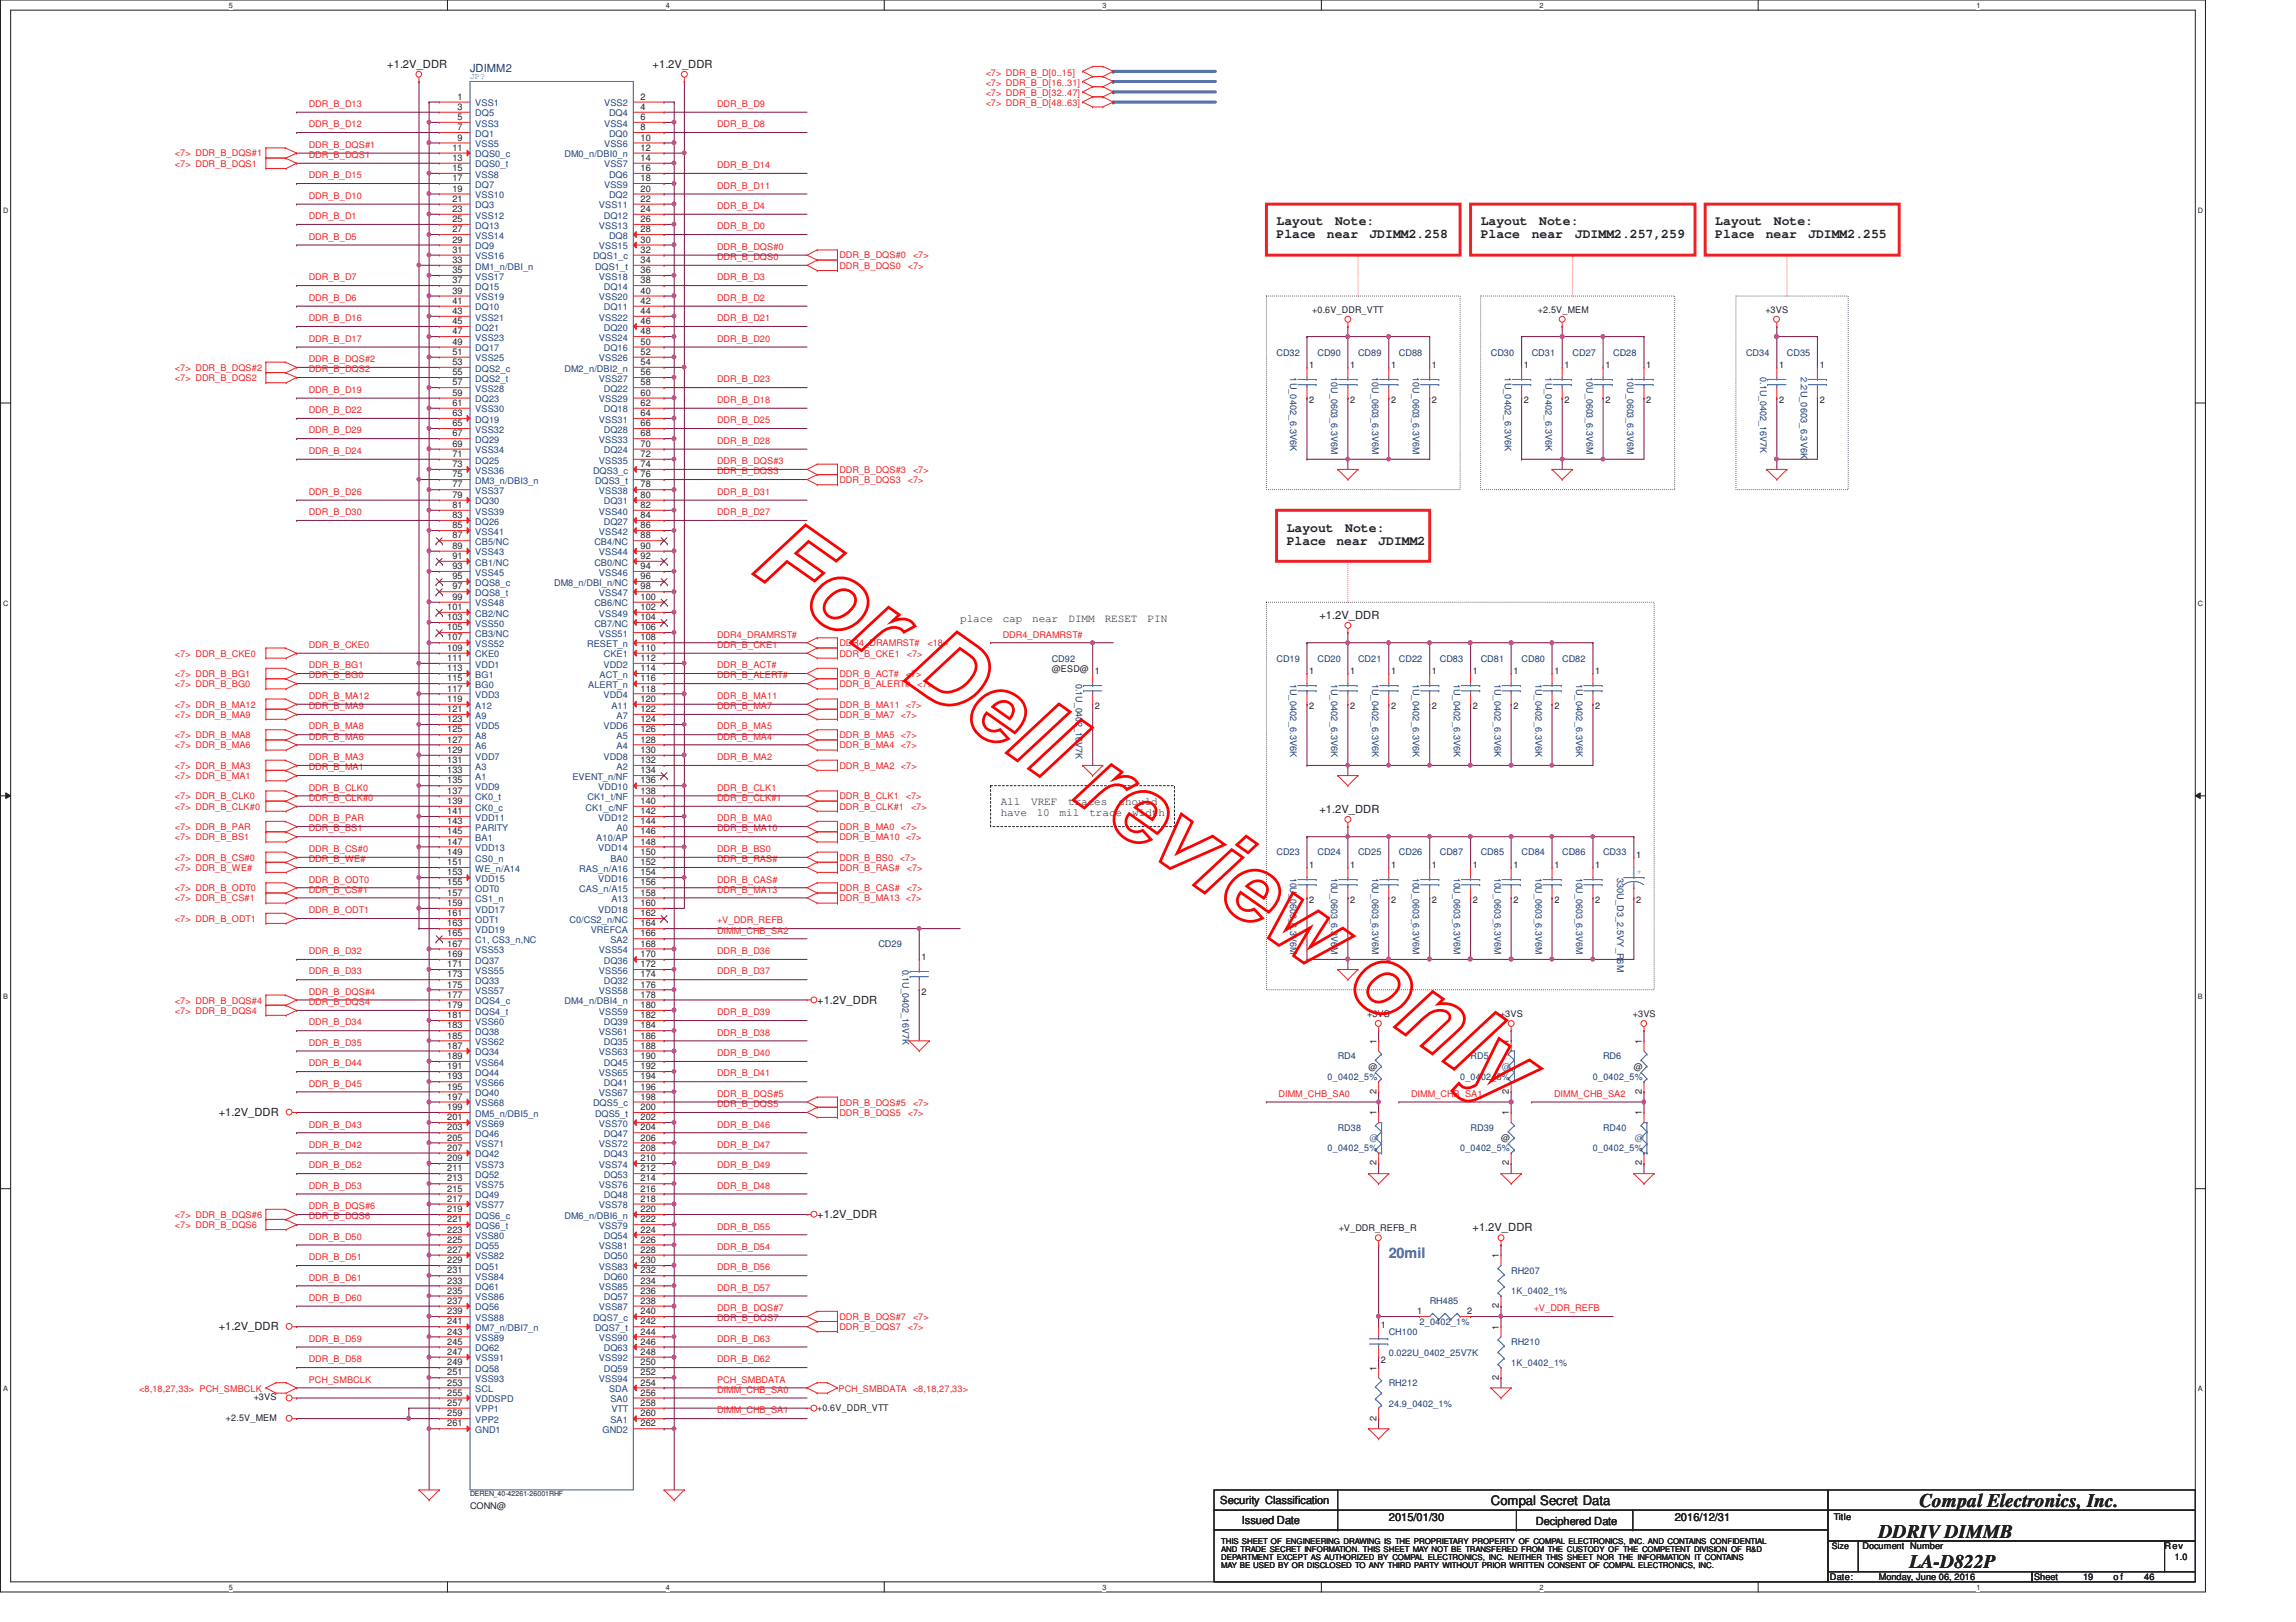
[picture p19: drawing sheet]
<svg xmlns="http://www.w3.org/2000/svg" width="297mm" height="210mm" viewBox="0 0 297 210" stroke-linecap="round" stroke-linejoin="round" font-family="sans-serif">
<defs><g id="words">
<g font-size="2.5" fill="#221f1f">
<text x="248.3" y="195.1">Compal Electronics, Inc.</text>
<text x="243.1" y="199">DDRIV DIMMB</text>
<text x="247" y="203">LA-D822P</text>
</g>
<text font-size="1.9" fill="#3452a4" x="179.7" y="162.8">20mil</text>
<g font-size="1.7" fill="#221f1f">
<text x="165.2" y="29.2">Layout</text>
<text x="172.7" y="29.2">Note:</text>
<text x="191.6" y="29.2">Layout</text>
<text x="199.1" y="29.2">Note:</text>
<text x="221.9" y="29.2">Layout</text>
<text x="229.5" y="29.2">Note:</text>
<text x="165.2" y="30.9">Place</text>
<text x="171.7" y="30.9">near</text>
<text x="177.2" y="30.9">JDIMM2.258</text>
<text x="191.6" y="30.9">Place</text>
<text x="198.2" y="30.9">near</text>
<text x="203.8" y="30.9">JDIMM2.257,259</text>
<text x="221.9" y="30.9">Place</text>
<text x="228.4" y="30.9">near</text>
<text x="233.9" y="30.9">JDIMM2.255</text>
<text x="166.5" y="68.8">Layout</text>
<text x="166.5" y="70.5">Place</text>
<text x="172.9" y="70.5">near</text>
<text x="174" y="68.8">Note:</text>
<text x="178.3" y="70.5">JDIMM2</text>
<text x="192.9" y="194.7">Compal Secret Data</text>
</g>
<g font-size="1.4" fill="#221f1f">
<text x="50.1" y="8.8">+1.2V_DDR</text>
<text x="84.4" y="8.8">+1.2V_DDR</text>
<text x="124.2" y="80.4">place</text>
<text x="129.7" y="80.4">cap</text>
<text x="133.5" y="80.4">near</text>
<text x="138.2" y="80.4">DIMM</text>
<text x="142.9" y="80.4">RESET</text>
<text x="148.5" y="80.4">PIN</text>
<text x="170.7" y="80">+1.2V_DDR</text>
<text x="129.5" y="104.2">All</text>
<text x="129.5" y="105.6">have</text>
<text x="133.4" y="104.2">VREF</text>
<text x="134.1" y="105.6">10</text>
<text x="137.1" y="105.6">mil</text>
<text x="138.2" y="104.2">traces</text>
<text x="140.9" y="105.6">trace</text>
<text x="144.7" y="104.2">should</text>
<text x="146.5" y="105.6">width</text>
<text x="170.7" y="105.1">+1.2V_DDR</text>
<text x="105.7" y="129.9">+1.2V_DDR</text>
<text x="28.3" y="144.4">+1.2V_DDR</text>
<text x="105.7" y="157.6">+1.2V_DDR</text>
<text x="190.5" y="159.3">+1.2V_DDR</text>
<text x="28.3" y="172.1">+1.2V_DDR</text>
<text x="157.9" y="194.7">Security Classification</text>
<text x="160.7" y="197.2">Issued Date</text>
<text x="179.7" y="196.8">2015/01/30</text>
<text x="198.7" y="197.3">Deciphered Date</text>
<text x="216.7" y="196.8">2016/12/31</text>
</g>
<text font-size="1.4" fill="#272972" x="60.8" y="9.3">JDIMM2</text>
<g font-size="1.2" fill="#ed2023">
<text x="127.5" y="11.1">&lt;7&gt; DDR_B_D[16..31]</text>
<text x="127.5" y="9.8">&lt;7&gt; DDR_B_D[0..15]</text>
<text x="39.9" y="16.5">DDR_B_D12</text>
<text x="39.9" y="13.8">DDR_B_D13</text>
<text x="92.8" y="13.8">DDR_B_D9</text>
<text x="92.8" y="16.5">DDR_B_D8</text>
<text x="127.5" y="13.8">&lt;7&gt; DDR_B_D[48..63]</text>
<text x="127.5" y="12.4">&lt;7&gt; DDR_B_D[32..47]</text>
<text x="22.6" y="20.2">&lt;7&gt; DDR_B_DQS#1</text>
<text x="22.6" y="21.5">&lt;7&gt; DDR_B_DQS1</text>
<text x="39.9" y="19.1">DDR_B_DQS#1</text>
<text x="39.9" y="20.4">DDR_B_DQS1</text>
<text x="39.9" y="23.1">DDR_B_D15</text>
<text x="92.8" y="21.8">DDR_B_D14</text>
<text x="39.9" y="28.4">DDR_B_D1</text>
<text x="39.9" y="25.7">DDR_B_D10</text>
<text x="92.8" y="24.4">DDR_B_D11</text>
<text x="92.8" y="29.7">DDR_B_D0</text>
<text x="92.8" y="27.1">DDR_B_D4</text>
<text x="39.9" y="31">DDR_B_D5</text>
<text x="92.8" y="33.7">DDR_B_DQS0</text>
<text x="92.8" y="32.3">DDR_B_DQS#0</text>
<text x="108.6" y="33.4">DDR_B_DQS#0</text>
<text x="108.6" y="34.8">DDR_B_DQS0</text>
<text x="117.4" y="34.8">&lt;7&gt;</text>
<text x="118.1" y="33.4">&lt;7&gt;</text>
<text x="39.9" y="36.3">DDR_B_D7</text>
<text x="39.9" y="38.9">DDR_B_D6</text>
<text x="39.9" y="41.6">DDR_B_D16</text>
<text x="92.8" y="38.9">DDR_B_D2</text>
<text x="92.8" y="36.3">DDR_B_D3</text>
<text x="92.8" y="41.6">DDR_B_D21</text>
<text x="22.6" y="48">&lt;7&gt; DDR_B_DQS#2</text>
<text x="39.9" y="46.9">DDR_B_DQS#2</text>
<text x="39.9" y="44.2">DDR_B_D17</text>
<text x="92.8" y="44.2">DDR_B_D20</text>
<text x="22.6" y="49.3">&lt;7&gt; DDR_B_DQS2</text>
<text x="39.9" y="48.2">DDR_B_DQS2</text>
<text x="39.9" y="53.5">DDR_B_D22</text>
<text x="39.9" y="50.8">DDR_B_D19</text>
<text x="92.8" y="49.5">DDR_B_D23</text>
<text x="92.8" y="52.2">DDR_B_D18</text>
<text x="39.9" y="56.1">DDR_B_D29</text>
<text x="39.9" y="58.8">DDR_B_D24</text>
<text x="92.8" y="54.8">DDR_B_D25</text>
<text x="92.8" y="57.4">DDR_B_D28</text>
<text x="39.9" y="64">DDR_B_D26</text>
<text x="92.8" y="61.4">DDR_B_DQS3</text>
<text x="92.8" y="60.1">DDR_B_DQS#3</text>
<text x="92.8" y="64">DDR_B_D31</text>
<text x="108.6" y="61.2">DDR_B_DQS#3</text>
<text x="108.6" y="62.5">DDR_B_DQS3</text>
<text x="117.4" y="62.5">&lt;7&gt;</text>
<text x="118.1" y="61.2">&lt;7&gt;</text>
<text x="39.9" y="66.7">DDR_B_D30</text>
<text x="92.8" y="66.7">DDR_B_D27</text>
<text x="39.9" y="83.9">DDR_B_CKE0</text>
<text x="92.8" y="82.5">DDR4_DRAMRST#</text>
<text x="92.8" y="83.9">DDR_B_CKE1</text>
<text x="108.6" y="83.6">DDR4_DRAMRST#</text>
<text x="120" y="83.6">&lt;18&gt;</text>
<text x="129.7" y="82.5">DDR4_DRAMRST#</text>
<text x="22.6" y="85">&lt;7&gt; DDR_B_CKE0</text>
<text x="22.6" y="87.6">&lt;7&gt; DDR_B_BG1</text>
<text x="22.6" y="88.9">&lt;7&gt; DDR_B_BG0</text>
<text x="39.9" y="86.5">DDR_B_BG1</text>
<text x="39.9" y="87.8">DDR_B_BG0</text>
<text x="92.8" y="87.8">DDR_B_ALERT#</text>
<text x="92.8" y="86.5">DDR_B_ACT#</text>
<text x="108.6" y="85">DDR_B_CKE1</text>
<text x="108.6" y="87.6">DDR_B_ACT#</text>
<text x="108.6" y="88.9">DDR_B_ALERT#</text>
<text x="117.2" y="87.6">&lt;7&gt;</text>
<text x="117.3" y="85">&lt;7&gt;</text>
<text x="118.7" y="88.9">&lt;7&gt;</text>
<text x="22.6" y="91.6">&lt;7&gt; DDR_B_MA12</text>
<text x="22.6" y="92.9">&lt;7&gt; DDR_B_MA9</text>
<text x="22.6" y="95.5">&lt;7&gt; DDR_B_MA8</text>
<text x="39.9" y="94.4">DDR_B_MA8</text>
<text x="39.9" y="91.8">DDR_B_MA9</text>
<text x="39.9" y="90.5">DDR_B_MA12</text>
<text x="39.9" y="95.7">DDR_B_MA6</text>
<text x="92.8" y="94.4">DDR_B_MA5</text>
<text x="92.8" y="95.7">DDR_B_MA4</text>
<text x="92.8" y="90.5">DDR_B_MA11</text>
<text x="92.8" y="91.8">DDR_B_MA7</text>
<text x="108.6" y="91.6">DDR_B_MA11 &lt;7&gt;</text>
<text x="108.6" y="92.9">DDR_B_MA7 &lt;7&gt;</text>
<text x="108.6" y="95.5">DDR_B_MA5 &lt;7&gt;</text>
<text x="22.6" y="96.9">&lt;7&gt; DDR_B_MA6</text>
<text x="22.6" y="99.5">&lt;7&gt; DDR_B_MA3</text>
<text x="22.6" y="100.8">&lt;7&gt; DDR_B_MA1</text>
<text x="39.9" y="99.7">DDR_B_MA1</text>
<text x="39.9" y="98.4">DDR_B_MA3</text>
<text x="92.8" y="98.4">DDR_B_MA2</text>
<text x="108.6" y="96.9">DDR_B_MA4 &lt;7&gt;</text>
<text x="108.6" y="99.5">DDR_B_MA2 &lt;7&gt;</text>
<text x="22.6" y="103.5">&lt;7&gt; DDR_B_CLK0</text>
<text x="22.6" y="104.8">&lt;7&gt; DDR_B_CLK#0</text>
<text x="22.6" y="107.4">&lt;7&gt; DDR_B_PAR</text>
<text x="39.9" y="102.3">DDR_B_CLK0</text>
<text x="39.9" y="103.7">DDR_B_CLK#0</text>
<text x="39.9" y="107.6">DDR_B_BS1</text>
<text x="39.9" y="106.3">DDR_B_PAR</text>
<text x="92.8" y="102.3">DDR_B_CLK1</text>
<text x="92.8" y="103.7">DDR_B_CLK#1</text>
<text x="92.8" y="107.6">DDR_B_MA10</text>
<text x="92.8" y="106.3">DDR_B_MA0</text>
<text x="108.6" y="103.5">DDR_B_CLK1</text>
<text x="108.6" y="104.8">DDR_B_CLK#1</text>
<text x="108.6" y="107.4">DDR_B_MA0 &lt;7&gt;</text>
<text x="117.2" y="103.5">&lt;7&gt;</text>
<text x="117.9" y="104.8">&lt;7&gt;</text>
<text x="22.6" y="108.7">&lt;7&gt; DDR_B_BS1</text>
<text x="22.6" y="111.4">&lt;7&gt; DDR_B_CS#0</text>
<text x="22.6" y="112.7">&lt;7&gt; DDR_B_WE#</text>
<text x="39.9" y="111.6">DDR_B_WE#</text>
<text x="39.9" y="110.3">DDR_B_CS#0</text>
<text x="92.8" y="111.6">DDR_B_RAS#</text>
<text x="92.8" y="110.3">DDR_B_BS0</text>
<text x="108.6" y="111.4">DDR_B_BS0</text>
<text x="108.6" y="112.7">DDR_B_RAS#</text>
<text x="108.6" y="108.7">DDR_B_MA10 &lt;7&gt;</text>
<text x="116.4" y="111.4">&lt;7&gt;</text>
<text x="117.3" y="112.7">&lt;7&gt;</text>
<text x="22.6" y="115.4">&lt;7&gt; DDR_B_ODT0</text>
<text x="22.6" y="116.7">&lt;7&gt; DDR_B_CS#1</text>
<text x="22.6" y="119.3">&lt;7&gt; DDR_B_ODT1</text>
<text x="39.9" y="114.2">DDR_B_ODT0</text>
<text x="39.9" y="115.5">DDR_B_CS#1</text>
<text x="39.9" y="118.2">DDR_B_ODT1</text>
<text x="92.8" y="114.2">DDR_B_CAS#</text>
<text x="92.8" y="115.5">DDR_B_MA13</text>
<text x="92.8" y="119.5">+V_DDR_REFB</text>
<text x="108.6" y="115.4">DDR_B_CAS#</text>
<text x="108.6" y="116.7">DDR_B_MA13 &lt;7&gt;</text>
<text x="117.3" y="115.4">&lt;7&gt;</text>
<text x="39.9" y="123.5">DDR_B_D32</text>
<text x="92.8" y="123.5">DDR_B_D36</text>
<text x="92.8" y="120.8">DIMM_CHB_SA2</text>
<text x="22.6" y="129.9">&lt;7&gt; DDR_B_DQS#4</text>
<text x="22.6" y="131.2">&lt;7&gt; DDR_B_DQS4</text>
<text x="39.9" y="128.7">DDR_B_DQS#4</text>
<text x="39.9" y="126.1">DDR_B_D33</text>
<text x="39.9" y="130.1">DDR_B_DQS4</text>
<text x="92.8" y="126.1">DDR_B_D37</text>
<text x="92.8" y="131.4">DDR_B_D39</text>
<text x="39.9" y="138">DDR_B_D44</text>
<text x="39.9" y="132.7">DDR_B_D34</text>
<text x="39.9" y="135.3">DDR_B_D35</text>
<text x="92.8" y="134">DDR_B_D38</text>
<text x="92.8" y="136.7">DDR_B_D40</text>
<text x="39.9" y="140.6">DDR_B_D45</text>
<text x="92.8" y="143.3">DDR_B_DQS5</text>
<text x="92.8" y="141.9">DDR_B_DQS#5</text>
<text x="92.8" y="139.3">DDR_B_D41</text>
<text x="108.6" y="143.1">DDR_B_DQS#5</text>
<text x="118.1" y="143.1">&lt;7&gt;</text>
<text x="165.4" y="141.9">DIMM_CHB_SA0</text>
<text x="182.5" y="141.9">DIMM_CHB_SA1</text>
<text x="201" y="141.9">DIMM_CHB_SA2</text>
<text x="39.9" y="145.9">DDR_B_D43</text>
<text x="39.9" y="148.5">DDR_B_D42</text>
<text x="92.8" y="148.5">DDR_B_D47</text>
<text x="92.8" y="145.9">DDR_B_D46</text>
<text x="108.6" y="144.4">DDR_B_DQS5</text>
<text x="117.4" y="144.4">&lt;7&gt;</text>
<text x="39.9" y="151.2">DDR_B_D52</text>
<text x="39.9" y="153.8">DDR_B_D53</text>
<text x="92.8" y="153.8">DDR_B_D48</text>
<text x="92.8" y="151.2">DDR_B_D49</text>
<text x="22.6" y="157.6">&lt;7&gt; DDR_B_DQS#6</text>
<text x="22.6" y="158.9">&lt;7&gt; DDR_B_DQS6</text>
<text x="39.9" y="157.8">DDR_B_DQS6</text>
<text x="39.9" y="156.5">DDR_B_DQS#6</text>
<text x="39.9" y="160.4">DDR_B_D50</text>
<text x="92.8" y="161.7">DDR_B_D54</text>
<text x="92.8" y="159.1">DDR_B_D55</text>
<text x="39.9" y="163.1">DDR_B_D51</text>
<text x="39.9" y="165.7">DDR_B_D61</text>
<text x="92.8" y="164.4">DDR_B_D56</text>
<text x="92.8" y="167">DDR_B_D57</text>
<text x="39.9" y="173.6">DDR_B_D59</text>
<text x="39.9" y="168.3">DDR_B_D60</text>
<text x="92.8" y="171">DDR_B_DQS7</text>
<text x="92.8" y="169.7">DDR_B_DQS#7</text>
<text x="92.8" y="173.6">DDR_B_D63</text>
<text x="108.6" y="170.8">DDR_B_DQS#7</text>
<text x="108.6" y="172.1">DDR_B_DQS7</text>
<text x="117.4" y="172.1">&lt;7&gt;</text>
<text x="118.1" y="170.8">&lt;7&gt;</text>
<text x="198.4" y="169.7">+V_DDR_REFB</text>
<text x="39.9" y="178.9">PCH_SMBCLK</text>
<text x="39.9" y="176.3">DDR_B_D58</text>
<text x="92.8" y="178.9">PCH_SMBDATA</text>
<text x="92.8" y="176.3">DDR_B_D62</text>
<text x="18" y="180.2">&lt;8,18,27,33&gt; PCH_SMBCLK</text>
<text x="92.8" y="180.2">DIMM_CHB_SA0</text>
<text x="92.8" y="182.9">DIMM_CHB_SA1</text>
<text x="108.5" y="180.2">PCH_SMBDATA &lt;8,18,27,33&gt;</text>
</g>
<g font-size="1.2" fill="#221f1f">
<text x="59.2" y="12.9">1</text>
<text x="59.2" y="14.2">3</text>
<text x="59.2" y="15.5">5</text>
<text x="59.2" y="16.8">7</text>
<text x="82.9" y="12.9">2</text>
<text x="82.9" y="14.2">4</text>
<text x="82.9" y="15.5">6</text>
<text x="82.9" y="16.8">8</text>
<text x="58.5" y="19.5">11</text>
<text x="58.5" y="20.8">13</text>
<text x="58.5" y="22.1">15</text>
<text x="58.5" y="23.5">17</text>
<text x="59.2" y="18.2">9</text>
<text x="82.9" y="18.2">10</text>
<text x="82.9" y="19.5">12</text>
<text x="82.9" y="20.8">14</text>
<text x="82.9" y="22.1">16</text>
<text x="82.9" y="23.5">18</text>
<text x="58.5" y="24.8">19</text>
<text x="58.5" y="26.1">21</text>
<text x="58.5" y="27.4">23</text>
<text x="58.5" y="28.7">25</text>
<text x="82.9" y="24.8">20</text>
<text x="82.9" y="26.1">22</text>
<text x="82.9" y="27.4">24</text>
<text x="82.9" y="28.7">26</text>
<text x="58.5" y="30.1">27</text>
<text x="58.5" y="31.4">29</text>
<text x="58.5" y="32.7">31</text>
<text x="58.5" y="34">33</text>
<text x="58.5" y="35.3">35</text>
<text x="82.9" y="30.1">28</text>
<text x="82.9" y="31.4">30</text>
<text x="82.9" y="32.7">32</text>
<text x="82.9" y="34">34</text>
<text x="82.9" y="35.3">36</text>
<text x="58.5" y="36.7">37</text>
<text x="58.5" y="38">39</text>
<text x="58.5" y="39.3">41</text>
<text x="58.5" y="40.6">43</text>
<text x="58.5" y="42">45</text>
<text x="82.9" y="36.7">38</text>
<text x="82.9" y="38">40</text>
<text x="82.9" y="39.3">42</text>
<text x="82.9" y="40.6">44</text>
<text x="82.9" y="42">46</text>
<text x="169.8" y="40.5">+0.6V_DDR_VTT</text>
<text x="199" y="40.5">+2.5V_MEM</text>
<text x="228.4" y="40.5">+3VS</text>
<text x="58.5" y="43.3">47</text>
<text x="58.5" y="44.6">49</text>
<text x="58.5" y="45.9">51</text>
<text x="58.5" y="47.2">53</text>
<text x="82.9" y="43.3">48</text>
<text x="82.9" y="44.6">50</text>
<text x="82.9" y="45.9">52</text>
<text x="82.9" y="47.2">54</text>
<text x="169.4" y="47.7">1</text>
<text x="174.7" y="47.7">1</text>
<text x="180" y="47.7">1</text>
<text x="185.3" y="47.7">1</text>
<text x="197.2" y="47.7">1</text>
<text x="202.4" y="47.7">1</text>
<text x="207.7" y="47.7">1</text>
<text x="213" y="47.7">1</text>
<text x="230.2" y="47.7">1</text>
<text x="235.4" y="47.7">1</text>
<text x="58.5" y="48.6">55</text>
<text x="58.5" y="49.9">57</text>
<text x="58.5" y="51.2">59</text>
<text x="58.5" y="52.5">61</text>
<text x="58.5" y="53.8">63</text>
<text x="82.9" y="48.6">56</text>
<text x="82.9" y="49.9">58</text>
<text x="82.9" y="51.2">60</text>
<text x="82.9" y="52.5">62</text>
<text x="82.9" y="53.8">64</text>
<text x="169.4" y="52.2">2</text>
<text x="174.7" y="52.2">2</text>
<text x="180" y="52.2">2</text>
<text x="185.3" y="52.2">2</text>
<text x="197.2" y="52.2">2</text>
<text x="202.4" y="52.2">2</text>
<text x="207.7" y="52.2">2</text>
<text x="213" y="52.2">2</text>
<text x="230.2" y="52.2">2</text>
<text x="235.4" y="52.2">2</text>
<text x="58.5" y="55.2">65</text>
<text x="58.5" y="56.5">67</text>
<text x="58.5" y="57.8">69</text>
<text x="58.5" y="59.1">71</text>
<text x="82.9" y="55.2">66</text>
<text x="82.9" y="56.5">68</text>
<text x="82.9" y="57.8">70</text>
<text x="82.9" y="59.1">72</text>
<text x="58.5" y="60.4">73</text>
<text x="58.5" y="61.8">75</text>
<text x="58.5" y="63.1">77</text>
<text x="58.5" y="64.4">79</text>
<text x="58.5" y="65.7">81</text>
<text x="82.9" y="60.4">74</text>
<text x="82.9" y="61.8">76</text>
<text x="82.9" y="63.1">78</text>
<text x="82.9" y="64.4">80</text>
<text x="82.9" y="65.7">82</text>
<text x="58.5" y="67.1">83</text>
<text x="58.5" y="68.4">85</text>
<text x="58.5" y="69.7">87</text>
<text x="58.5" y="71">89</text>
<text x="82.9" y="67.1">84</text>
<text x="82.9" y="68.4">86</text>
<text x="82.9" y="69.7">88</text>
<text x="82.9" y="71">90</text>
<text x="58.5" y="72.3">91</text>
<text x="58.5" y="73.7">93</text>
<text x="58.5" y="75">95</text>
<text x="58.5" y="76.3">97</text>
<text x="58.5" y="77.6">99</text>
<text x="82.9" y="72.3">92</text>
<text x="82.9" y="73.7">94</text>
<text x="82.9" y="75">96</text>
<text x="82.9" y="76.3">98</text>
<text x="82.9" y="77.6">100</text>
<text x="57.8" y="78.9">101</text>
<text x="57.8" y="80.3">103</text>
<text x="57.8" y="81.6">105</text>
<text x="57.8" y="82.9">107</text>
<text x="82.9" y="78.9">102</text>
<text x="82.9" y="80.3">104</text>
<text x="82.9" y="81.6">106</text>
<text x="82.9" y="82.9">108</text>
<text x="57.8" y="84.2">109</text>
<text x="57.8" y="85.6">111</text>
<text x="57.8" y="86.9">113</text>
<text x="57.8" y="88.2">115</text>
<text x="57.8" y="89.5">117</text>
<text x="82.9" y="84.2">110</text>
<text x="82.9" y="85.6">112</text>
<text x="82.9" y="86.9">114</text>
<text x="82.9" y="88.2">116</text>
<text x="82.9" y="89.5">118</text>
<text x="136.1" y="86.9">@ESD@</text>
<text x="141.7" y="87.3">1</text>
<text x="169.4" y="87.3">1</text>
<text x="174.7" y="87.3">1</text>
<text x="180" y="87.3">1</text>
<text x="185.3" y="87.3">1</text>
<text x="190.5" y="87.3">1</text>
<text x="195.8" y="87.3">1</text>
<text x="201.1" y="87.3">1</text>
<text x="206.4" y="87.3">1</text>
<text x="57.8" y="90.8">119</text>
<text x="57.8" y="92.2">121</text>
<text x="57.8" y="93.5">123</text>
<text x="57.8" y="94.8">125</text>
<text x="82.9" y="90.8">120</text>
<text x="82.9" y="92.2">122</text>
<text x="82.9" y="93.5">124</text>
<text x="82.9" y="94.8">126</text>
<text x="141.7" y="91.8">2</text>
<text x="169.4" y="91.8">2</text>
<text x="174.7" y="91.8">2</text>
<text x="180" y="91.8">2</text>
<text x="185.3" y="91.8">2</text>
<text x="190.5" y="91.8">2</text>
<text x="195.8" y="91.8">2</text>
<text x="201.1" y="91.8">2</text>
<text x="206.4" y="91.8">2</text>
<text x="57.8" y="96.1">127</text>
<text x="57.8" y="97.4">129</text>
<text x="57.8" y="98.8">131</text>
<text x="57.8" y="100.1">133</text>
<text x="57.8" y="101.4">135</text>
<text x="82.9" y="96.1">128</text>
<text x="82.9" y="97.4">130</text>
<text x="82.9" y="98.8">132</text>
<text x="82.9" y="100.1">134</text>
<text x="82.9" y="101.4">136</text>
<text x="57.8" y="102.7">137</text>
<text x="57.8" y="104">139</text>
<text x="57.8" y="105.4">141</text>
<text x="57.8" y="106.7">143</text>
<text x="57.8" y="108">145</text>
<text x="82.9" y="102.7">138</text>
<text x="82.9" y="104">140</text>
<text x="82.9" y="105.4">142</text>
<text x="82.9" y="106.7">144</text>
<text x="82.9" y="108">146</text>
<text x="57.8" y="109.3">147</text>
<text x="57.8" y="110.7">149</text>
<text x="57.8" y="112">151</text>
<text x="57.8" y="113.3">153</text>
<text x="82.9" y="109.3">148</text>
<text x="82.9" y="110.7">150</text>
<text x="82.9" y="112">152</text>
<text x="82.9" y="113.3">154</text>
<text x="169.4" y="112.4">1</text>
<text x="174.7" y="112.4">1</text>
<text x="180" y="112.4">1</text>
<text x="185.3" y="112.4">1</text>
<text x="190.5" y="112.4">1</text>
<text x="195.8" y="112.4">1</text>
<text x="201.1" y="112.4">1</text>
<text x="206.4" y="112.4">1</text>
<text x="211.7" y="111.1">1</text>
<text x="57.8" y="114.6">155</text>
<text x="57.8" y="115.9">157</text>
<text x="57.8" y="117.3">159</text>
<text x="57.8" y="118.6">161</text>
<text x="57.8" y="119.9">163</text>
<text x="82.9" y="114.6">156</text>
<text x="82.9" y="115.9">158</text>
<text x="82.9" y="117.3">160</text>
<text x="82.9" y="118.6">162</text>
<text x="82.9" y="119.9">164</text>
<text x="169.4" y="116.9">2</text>
<text x="174.7" y="116.9">2</text>
<text x="180" y="116.9">2</text>
<text x="185.3" y="116.9">2</text>
<text x="190.5" y="116.9">2</text>
<text x="195.8" y="116.9">2</text>
<text x="201.1" y="116.9">2</text>
<text x="206.4" y="116.9">2</text>
<text x="211.7" y="116.9">2</text>
<text x="57.8" y="121.2">165</text>
<text x="57.8" y="122.5">167</text>
<text x="57.8" y="123.9">169</text>
<text x="57.8" y="125.2">171</text>
<text x="82.9" y="121.2">166</text>
<text x="82.9" y="122.5">168</text>
<text x="82.9" y="123.9">170</text>
<text x="82.9" y="125.2">172</text>
<text x="119.2" y="124.3">1</text>
<text x="57.8" y="126.5">173</text>
<text x="57.8" y="127.8">175</text>
<text x="57.8" y="129.1">177</text>
<text x="57.8" y="130.5">179</text>
<text x="57.8" y="131.8">181</text>
<text x="82.9" y="126.5">174</text>
<text x="82.9" y="127.8">176</text>
<text x="82.9" y="129.1">178</text>
<text x="82.9" y="130.5">180</text>
<text x="82.9" y="131.8">182</text>
<text x="119.2" y="128.8">2</text>
<text x="176.9" y="131.6">+3VS</text>
<text x="194.1" y="131.6">+3VS</text>
<text x="211.2" y="131.6">+3VS</text>
<text x="57.8" y="133.1">183</text>
<text x="57.8" y="134.4">185</text>
<text x="57.8" y="135.7">187</text>
<text x="57.8" y="137.1">189</text>
<text x="82.9" y="133.1">184</text>
<text x="82.9" y="134.4">186</text>
<text x="82.9" y="135.7">188</text>
<text x="82.9" y="137.1">190</text>
<text x="178.1" y="135.1" transform="rotate(-90 178.1 135.1)">1</text>
<text x="195.2" y="135.1" transform="rotate(-90 195.2 135.1)">1</text>
<text x="212.4" y="135.1" transform="rotate(-90 212.4 135.1)">1</text>
<text x="57.8" y="138.4">191</text>
<text x="57.8" y="139.7">193</text>
<text x="57.8" y="141">195</text>
<text x="57.8" y="142.3">197</text>
<text x="57.8" y="143.7">199</text>
<text x="82.9" y="138.4">192</text>
<text x="82.9" y="139.7">194</text>
<text x="82.9" y="141">196</text>
<text x="82.9" y="142.3">198</text>
<text x="82.9" y="143.7">200</text>
<text x="177" y="138.5">@</text>
<text x="178.1" y="141.6" transform="rotate(-90 178.1 141.6)">2</text>
<text x="195.2" y="141.6" transform="rotate(-90 195.2 141.6)">2</text>
<text x="211.4" y="138.5">@</text>
<text x="212.4" y="141.6" transform="rotate(-90 212.4 141.6)">2</text>
<text x="57.8" y="145">201</text>
<text x="57.8" y="146.3">203</text>
<text x="57.8" y="147.6">205</text>
<text x="57.8" y="148.9">207</text>
<text x="82.9" y="145">202</text>
<text x="82.9" y="146.3">204</text>
<text x="82.9" y="147.6">206</text>
<text x="82.9" y="148.9">208</text>
<text x="178.1" y="144.3" transform="rotate(-90 178.1 144.3)">1</text>
<text x="194.2" y="147.7">@</text>
<text x="195.2" y="144.3" transform="rotate(-90 195.2 144.3)">1</text>
<text x="212.4" y="144.3" transform="rotate(-90 212.4 144.3)">1</text>
<text x="57.8" y="150.3">209</text>
<text x="57.8" y="151.6">211</text>
<text x="57.8" y="152.9">213</text>
<text x="57.8" y="154.2">215</text>
<text x="57.8" y="155.5">217</text>
<text x="82.9" y="150.3">210</text>
<text x="82.9" y="151.6">212</text>
<text x="82.9" y="152.9">214</text>
<text x="82.9" y="154.2">216</text>
<text x="82.9" y="155.5">218</text>
<text x="178.1" y="150.8" transform="rotate(-90 178.1 150.8)">2</text>
<text x="195.2" y="150.8" transform="rotate(-90 195.2 150.8)">2</text>
<text x="212.4" y="150.8" transform="rotate(-90 212.4 150.8)">2</text>
<text x="57.8" y="156.9">219</text>
<text x="57.8" y="158.2">221</text>
<text x="57.8" y="159.5">223</text>
<text x="57.8" y="160.8">225</text>
<text x="82.9" y="156.9">220</text>
<text x="82.9" y="158.2">222</text>
<text x="82.9" y="159.5">224</text>
<text x="82.9" y="160.8">226</text>
<text x="173.2" y="159.3">+V_DDR_REFB_R</text>
<text x="57.8" y="162.1">227</text>
<text x="57.8" y="163.5">229</text>
<text x="57.8" y="164.8">231</text>
<text x="57.8" y="166.1">233</text>
<text x="57.8" y="167.4">235</text>
<text x="82.9" y="162.1">228</text>
<text x="82.9" y="163.5">230</text>
<text x="82.9" y="164.8">232</text>
<text x="82.9" y="166.1">234</text>
<text x="82.9" y="167.4">236</text>
<text x="193.9" y="162.8" transform="rotate(-90 193.9 162.8)">1</text>
<text x="57.8" y="168.7">237</text>
<text x="57.8" y="170.1">239</text>
<text x="57.8" y="171.4">241</text>
<text x="57.8" y="172.7">243</text>
<text x="82.9" y="168.7">238</text>
<text x="82.9" y="170.1">240</text>
<text x="82.9" y="171.4">242</text>
<text x="82.9" y="172.7">244</text>
<text x="178.7" y="171.8">1</text>
<text x="183.4" y="170.1">1</text>
<text x="189.8" y="170.1">2</text>
<text x="193.9" y="172.1" transform="rotate(-90 193.9 172.1)">1</text>
<text x="193.9" y="169.3" transform="rotate(-90 193.9 169.3)">2</text>
<text x="57.8" y="174">245</text>
<text x="57.8" y="175.3">247</text>
<text x="57.8" y="176.7">249</text>
<text x="57.8" y="178">251</text>
<text x="57.8" y="179.3">253</text>
<text x="82.9" y="174">246</text>
<text x="82.9" y="175.3">248</text>
<text x="82.9" y="176.7">250</text>
<text x="82.9" y="178">252</text>
<text x="82.9" y="179.3">254</text>
<text x="178.1" y="177.4" transform="rotate(-90 178.1 177.4)">1</text>
<text x="178.7" y="176.3">2</text>
<text x="193.9" y="178.6" transform="rotate(-90 193.9 178.6)">2</text>
<text x="29.2" y="183.9">+2.5V_MEM</text>
<text x="32.8" y="181.2">+3VS</text>
<text x="57.8" y="180.6">255</text>
<text x="57.8" y="181.9">257</text>
<text x="57.8" y="183.3">259</text>
<text x="57.8" y="184.6">261</text>
<text x="82.9" y="180.6">256</text>
<text x="82.9" y="181.9">258</text>
<text x="82.9" y="183.3">260</text>
<text x="82.9" y="184.6">262</text>
<text x="105.7" y="182.6">+0.6V_DDR_VTT</text>
<text x="178.1" y="183.8" transform="rotate(-90 178.1 183.8)">2</text>
<text x="60.8" y="195.2">CONN@</text>
<text x="237.2" y="196.7">Title</text>
<text x="241" y="200.5">Document Number</text>
<text x="280" y="200.5">Rev</text>
<text x="281.3" y="201.8">1.0</text>
<text x="236.7" y="204.5">Date:</text>
<text x="243.1" y="204.5">Monday, June 06, 2016</text>
<text x="263.1" y="204.5">Sheet</text>
<text x="269.5" y="204.5">19</text>
<text x="273.4" y="204.5">o f</text>
<text x="277.4" y="204.5">46</text>
</g>
<g font-size="1.2" fill="#19427d">
<text x="61.5" y="13.8">VSS1</text>
<text x="61.5" y="15.1">DQ5</text>
<text x="61.5" y="16.4">VSS3</text>
<text x="61.5" y="17.7">DQ1</text>
<text x="78.2" y="13.8">VSS2</text>
<text x="78.2" y="16.4">VSS4</text>
<text x="78.8" y="15.1">DQ4</text>
<text x="78.8" y="17.7">DQ0</text>
<text x="61.5" y="19.1">VSS5</text>
<text x="61.5" y="20.4">DQS0_c</text>
<text x="61.5" y="21.7">DQS0_t</text>
<text x="61.5" y="23">VSS8</text>
<text x="73" y="20.4">DM0_n/DBI0_n</text>
<text x="78.2" y="19.1">VSS6</text>
<text x="78.2" y="21.7">VSS7</text>
<text x="78.8" y="23">DQ6</text>
<text x="61.5" y="24.3">DQ7</text>
<text x="61.5" y="25.7">VSS10</text>
<text x="61.5" y="27">DQ3</text>
<text x="61.5" y="28.3">VSS12</text>
<text x="61.5" y="29.6">DQ13</text>
<text x="77.5" y="27">VSS11</text>
<text x="77.5" y="29.6">VSS13</text>
<text x="78.1" y="28.3">DQ12</text>
<text x="78.2" y="24.3">VSS9</text>
<text x="78.8" y="25.7">DQ2</text>
<text x="61.5" y="30.9">VSS14</text>
<text x="61.5" y="32.3">DQ9</text>
<text x="61.5" y="33.6">VSS16</text>
<text x="61.5" y="34.9">DM1_n/DBI_n</text>
<text x="76.7" y="33.6">DQS1_c</text>
<text x="77" y="34.9">DQS1_t</text>
<text x="77.5" y="32.3">VSS15</text>
<text x="78.8" y="30.9">DQ8</text>
<text x="61.5" y="36.2">VSS17</text>
<text x="61.5" y="37.5">DQ15</text>
<text x="61.5" y="38.9">VSS19</text>
<text x="61.5" y="40.2">DQ10</text>
<text x="61.5" y="41.5">VSS21</text>
<text x="77.5" y="36.2">VSS18</text>
<text x="77.5" y="38.9">VSS20</text>
<text x="77.5" y="41.5">VSS22</text>
<text x="78.1" y="37.5">DQ14</text>
<text x="78.1" y="40.2">DQ11</text>
<text x="61.5" y="42.8">DQ21</text>
<text x="61.5" y="44.1">VSS23</text>
<text x="61.5" y="45.5">DQ17</text>
<text x="61.5" y="46.8">VSS25</text>
<text x="77.5" y="44.1">VSS24</text>
<text x="77.5" y="46.8">VSS26</text>
<text x="78.1" y="42.8">DQ20</text>
<text x="78.1" y="45.5">DQ16</text>
<text x="61.5" y="48.1">DQS2_c</text>
<text x="61.5" y="49.4">DQS2_t</text>
<text x="61.5" y="50.7">VSS28</text>
<text x="61.5" y="52.1">DQ23</text>
<text x="61.5" y="53.4">VSS30</text>
<text x="73" y="48.1">DM2_n/DBI2_n</text>
<text x="77.5" y="49.4">VSS27</text>
<text x="77.5" y="52.1">VSS29</text>
<text x="78.1" y="50.7">DQ22</text>
<text x="78.1" y="53.4">DQ18</text>
<text x="61.5" y="54.7">DQ19</text>
<text x="61.5" y="56">VSS32</text>
<text x="61.5" y="57.3">DQ29</text>
<text x="61.5" y="58.7">VSS34</text>
<text x="61.5" y="60">DQ25</text>
<text x="77.5" y="54.7">VSS31</text>
<text x="77.5" y="57.3">VSS33</text>
<text x="77.5" y="60">VSS35</text>
<text x="78.1" y="56">DQ28</text>
<text x="78.1" y="58.7">DQ24</text>
<text x="61.5" y="61.3">VSS36</text>
<text x="61.5" y="62.6">DM3_n/DBI3_n</text>
<text x="61.5" y="63.9">VSS37</text>
<text x="61.5" y="65.3">DQ30</text>
<text x="76.7" y="61.3">DQS3_c</text>
<text x="77" y="62.6">DQS3_t</text>
<text x="77.5" y="63.9">VSS38</text>
<text x="78.1" y="65.3">DQ31</text>
<text x="61.5" y="66.6">VSS39</text>
<text x="61.5" y="67.9">DQ26</text>
<text x="61.5" y="69.2">VSS41</text>
<text x="61.5" y="70.5">CB5/NC</text>
<text x="61.5" y="71.9">VSS43</text>
<text x="76.9" y="70.5">CB4/NC</text>
<text x="77.5" y="66.6">VSS40</text>
<text x="77.5" y="69.2">VSS42</text>
<text x="77.5" y="71.9">VSS44</text>
<text x="78.1" y="67.9">DQ27</text>
<text x="61.5" y="73.2">CB1/NC</text>
<text x="61.5" y="74.5">VSS45</text>
<text x="61.5" y="75.8">DQS8_c</text>
<text x="61.5" y="77.1">DQS8_t</text>
<text x="71.7" y="75.8">DM8_n/DBI_n/NC</text>
<text x="76.9" y="73.2">CB0/NC</text>
<text x="77.5" y="74.5">VSS46</text>
<text x="77.5" y="77.1">VSS47</text>
<text x="61.5" y="78.5">VSS48</text>
<text x="61.5" y="79.8">CB2/NC</text>
<text x="61.5" y="81.1">VSS50</text>
<text x="61.5" y="82.4">CB3/NC</text>
<text x="61.5" y="83.7">VSS52</text>
<text x="76" y="83.7">RESET_n</text>
<text x="76.9" y="78.5">CB6/NC</text>
<text x="76.9" y="81.1">CB7/NC</text>
<text x="77.5" y="79.8">VSS49</text>
<text x="77.5" y="82.4">VSS51</text>
<text x="61.5" y="85.1">CKE0</text>
<text x="61.5" y="86.4">VDD1</text>
<text x="61.5" y="87.7">BG1</text>
<text x="61.5" y="89">BG0</text>
<text x="76.1" y="89">ALERT_n</text>
<text x="77.6" y="87.7">ACT_n</text>
<text x="78.1" y="86.4">VDD2</text>
<text x="78.1" y="85.1">CKE1</text>
<text x="61.5" y="90.3">VDD3</text>
<text x="61.5" y="91.7">A12</text>
<text x="61.5" y="93">A9</text>
<text x="61.5" y="94.3">VDD5</text>
<text x="61.5" y="95.6">A8</text>
<text x="78.1" y="90.3">VDD4</text>
<text x="78.1" y="94.3">VDD6</text>
<text x="79.1" y="91.7">A11</text>
<text x="79.8" y="93">A7</text>
<text x="79.8" y="95.6">A5</text>
<text x="61.5" y="96.9">A6</text>
<text x="61.5" y="98.3">VDD7</text>
<text x="61.5" y="99.6">A3</text>
<text x="61.5" y="100.9">A1</text>
<text x="74.1" y="100.9">EVENT_n/NF</text>
<text x="78.1" y="98.3">VDD8</text>
<text x="79.8" y="96.9">A4</text>
<text x="79.8" y="99.6">A2</text>
<text x="61.5" y="102.2">VDD9</text>
<text x="61.5" y="103.5">CK0_t</text>
<text x="61.5" y="104.9">CK0_c</text>
<text x="61.5" y="106.2">VDD11</text>
<text x="61.5" y="107.5">PARITY</text>
<text x="75.8" y="104.9">CK1_c/NF</text>
<text x="76" y="103.5">CK1_t/NF</text>
<text x="77.4" y="102.2">VDD10</text>
<text x="77.4" y="106.2">VDD12</text>
<text x="79.8" y="107.5">A0</text>
<text x="61.5" y="108.8">BA1</text>
<text x="61.5" y="110.1">VDD13</text>
<text x="61.5" y="111.5">CS0_n</text>
<text x="61.5" y="112.8">WE_n/A14</text>
<text x="74.9" y="112.8">RAS_n/A16</text>
<text x="77.1" y="108.8">A10/AP</text>
<text x="77.4" y="110.1">VDD14</text>
<text x="79" y="111.5">BA0</text>
<text x="61.5" y="114.1">VDD15</text>
<text x="61.5" y="115.4">ODT0</text>
<text x="61.5" y="116.7">CS1_n</text>
<text x="61.5" y="118.1">VDD17</text>
<text x="61.5" y="119.4">ODT1</text>
<text x="73.7" y="119.4">C0/CS2_n/NC</text>
<text x="74.9" y="115.4">CAS_n/A15</text>
<text x="77.4" y="114.1">VDD16</text>
<text x="77.4" y="118.1">VDD18</text>
<text x="79.1" y="116.7">A13</text>
<text x="61.5" y="120.7">VDD19</text>
<text x="61.5" y="122">C1, CS3_n,NC</text>
<text x="61.5" y="123.4">VSS53</text>
<text x="61.5" y="124.7">DQ37</text>
<text x="76.4" y="120.7">VREFCA</text>
<text x="77.5" y="123.4">VSS54</text>
<text x="78.1" y="124.7">DQ36</text>
<text x="79" y="122">SA2</text>
<text x="61.5" y="126">VSS55</text>
<text x="61.5" y="127.3">DQ33</text>
<text x="61.5" y="128.6">VSS57</text>
<text x="61.5" y="130">DQS4_c</text>
<text x="61.5" y="131.3">DQS4_t</text>
<text x="73" y="130">DM4_n/DBI4_n</text>
<text x="77.5" y="126">VSS56</text>
<text x="77.5" y="128.6">VSS58</text>
<text x="77.5" y="131.3">VSS59</text>
<text x="78.1" y="127.3">DQ32</text>
<text x="61.5" y="132.6">VSS60</text>
<text x="61.5" y="133.9">DQ38</text>
<text x="61.5" y="135.2">VSS62</text>
<text x="61.5" y="136.6">DQ34</text>
<text x="61.5" y="137.9">VSS64</text>
<text x="77.5" y="133.9">VSS61</text>
<text x="77.5" y="136.6">VSS63</text>
<text x="78.1" y="132.6">DQ39</text>
<text x="78.1" y="135.2">DQ35</text>
<text x="78.1" y="137.9">DQ45</text>
<text x="61.5" y="139.2">DQ44</text>
<text x="61.5" y="140.5">VSS66</text>
<text x="61.5" y="141.8">DQ40</text>
<text x="61.5" y="143.2">VSS68</text>
<text x="76.7" y="143.2">DQS5_c</text>
<text x="77.5" y="139.2">VSS65</text>
<text x="77.5" y="141.8">VSS67</text>
<text x="78.1" y="140.5">DQ41</text>
<text x="61.5" y="144.5">DM5_n/DBI5_n</text>
<text x="61.5" y="145.8">VSS69</text>
<text x="61.5" y="147.1">DQ46</text>
<text x="61.5" y="148.5">VSS71</text>
<text x="61.5" y="149.8">DQ42</text>
<text x="77" y="144.5">DQS5_t</text>
<text x="77.5" y="145.8">VSS70</text>
<text x="77.5" y="148.5">VSS72</text>
<text x="78.1" y="147.1">DQ47</text>
<text x="78.1" y="149.8">DQ43</text>
<text x="61.5" y="151.1">VSS73</text>
<text x="61.5" y="152.4">DQ52</text>
<text x="61.5" y="153.7">VSS75</text>
<text x="61.5" y="155.1">DQ49</text>
<text x="77.5" y="151.1">VSS74</text>
<text x="77.5" y="153.7">VSS76</text>
<text x="78.1" y="152.4">DQ53</text>
<text x="78.1" y="155.1">DQ48</text>
<text x="61.5" y="156.4">VSS77</text>
<text x="61.5" y="157.7">DQS6_c</text>
<text x="61.5" y="159">DQS6_t</text>
<text x="61.5" y="160.3">VSS80</text>
<text x="61.5" y="161.7">DQ55</text>
<text x="73" y="157.7">DM6_n/DBI6_n</text>
<text x="77.5" y="156.4">VSS78</text>
<text x="77.5" y="159">VSS79</text>
<text x="77.5" y="161.7">VSS81</text>
<text x="78.1" y="160.3">DQ54</text>
<text x="61.5" y="163">VSS82</text>
<text x="61.5" y="164.3">DQ51</text>
<text x="61.5" y="165.6">VSS84</text>
<text x="61.5" y="166.9">DQ61</text>
<text x="77.5" y="164.3">VSS83</text>
<text x="77.5" y="166.9">VSS85</text>
<text x="78.1" y="163">DQ50</text>
<text x="78.1" y="165.6">DQ60</text>
<text x="61.5" y="168.3">VSS86</text>
<text x="61.5" y="169.6">DQ56</text>
<text x="61.5" y="170.9">VSS88</text>
<text x="61.5" y="172.2">DM7_n/DBI7_n</text>
<text x="61.5" y="173.6">VSS89</text>
<text x="76.7" y="170.9">DQS7_c</text>
<text x="77" y="172.2">DQS7_t</text>
<text x="77.5" y="169.6">VSS87</text>
<text x="77.5" y="173.6">VSS90</text>
<text x="78.1" y="168.3">DQ57</text>
<text x="61.5" y="174.9">DQ62</text>
<text x="61.5" y="176.2">VSS91</text>
<text x="61.5" y="177.5">DQ58</text>
<text x="61.5" y="178.8">VSS93</text>
<text x="77.5" y="176.2">VSS92</text>
<text x="77.5" y="178.8">VSS94</text>
<text x="78.1" y="174.9">DQ63</text>
<text x="78.1" y="177.5">DQ59</text>
<text x="61.5" y="180.2">SCL</text>
<text x="61.5" y="181.5">VDDSPD</text>
<text x="61.5" y="182.8">VPP1</text>
<text x="61.5" y="184.1">VPP2</text>
<text x="61.5" y="185.4">GND1</text>
<text x="78" y="185.4">GND2</text>
<text x="78.8" y="180.2">SDA</text>
<text x="79" y="181.5">SA0</text>
<text x="79" y="184.1">SA1</text>
<text x="79.1" y="182.8">VTT</text>
</g>
<g font-size="1.2" fill="#272972">
<text x="165.2" y="46">CD32</text>
<text x="170.4" y="46">CD90</text>
<text x="175.7" y="46">CD89</text>
<text x="181" y="46">CD88</text>
<text x="192.9" y="46">CD30</text>
<text x="198.2" y="46">CD31</text>
<text x="203.5" y="46">CD27</text>
<text x="208.7" y="46">CD28</text>
<text x="225.9" y="46">CD34</text>
<text x="231.2" y="46">CD35</text>
<text x="166.9" y="48.9" transform="rotate(90 166.9 48.9)">1U_0402_6.3V6K</text>
<text x="172.2" y="48.9" transform="rotate(90 172.2 48.9)">10U_0603_6.3V6M</text>
<text x="177.5" y="48.9" transform="rotate(90 177.5 48.9)">10U_0603_6.3V6M</text>
<text x="182.8" y="48.9" transform="rotate(90 182.8 48.9)">10U_0603_6.3V6M</text>
<text x="194.7" y="48.9" transform="rotate(90 194.7 48.9)">1U_0402_6.3V6K</text>
<text x="199.9" y="48.9" transform="rotate(90 199.9 48.9)">1U_0402_6.3V6K</text>
<text x="205.2" y="48.9" transform="rotate(90 205.2 48.9)">10U_0603_6.3V6M</text>
<text x="210.5" y="48.9" transform="rotate(90 210.5 48.9)">10U_0603_6.3V6M</text>
<text x="227.7" y="48.9" transform="rotate(90 227.7 48.9)">0.1U_0402_16V7K</text>
<text x="233" y="48.9" transform="rotate(90 233 48.9)">2.2U_0603_6.3V6K</text>
<text x="136.1" y="85.6">CD92</text>
<text x="139.2" y="88.5" transform="rotate(90 139.2 88.5)">0.1U_0402_16V7K</text>
<text x="165.2" y="85.6">CD19</text>
<text x="166.9" y="88.5" transform="rotate(90 166.9 88.5)">1U_0402_6.3V6K</text>
<text x="170.4" y="85.6">CD20</text>
<text x="172.2" y="88.5" transform="rotate(90 172.2 88.5)">1U_0402_6.3V6K</text>
<text x="175.7" y="85.6">CD21</text>
<text x="177.5" y="88.5" transform="rotate(90 177.5 88.5)">1U_0402_6.3V6K</text>
<text x="181" y="85.6">CD22</text>
<text x="182.8" y="88.5" transform="rotate(90 182.8 88.5)">1U_0402_6.3V6K</text>
<text x="186.3" y="85.6">CD83</text>
<text x="188.1" y="88.5" transform="rotate(90 188.1 88.5)">1U_0402_6.3V6K</text>
<text x="191.6" y="85.6">CD81</text>
<text x="193.3" y="88.5" transform="rotate(90 193.3 88.5)">1U_0402_6.3V6K</text>
<text x="196.9" y="85.6">CD80</text>
<text x="198.6" y="88.5" transform="rotate(90 198.6 88.5)">1U_0402_6.3V6K</text>
<text x="202.1" y="85.6">CD82</text>
<text x="203.9" y="88.5" transform="rotate(90 203.9 88.5)">1U_0402_6.3V6K</text>
<text x="165.2" y="110.7">CD23</text>
<text x="166.9" y="113.6" transform="rotate(90 166.9 113.6)">10U_0603_6.3V6M</text>
<text x="170.4" y="110.7">CD24</text>
<text x="172.2" y="113.6" transform="rotate(90 172.2 113.6)">10U_0603_6.3V6M</text>
<text x="175.7" y="110.7">CD25</text>
<text x="177.5" y="113.6" transform="rotate(90 177.5 113.6)">10U_0603_6.3V6M</text>
<text x="181" y="110.7">CD26</text>
<text x="182.8" y="113.6" transform="rotate(90 182.8 113.6)">10U_0603_6.3V6M</text>
<text x="186.3" y="110.7">CD87</text>
<text x="188.1" y="113.6" transform="rotate(90 188.1 113.6)">10U_0603_6.3V6M</text>
<text x="191.6" y="110.7">CD85</text>
<text x="193.3" y="113.6" transform="rotate(90 193.3 113.6)">10U_0603_6.3V6M</text>
<text x="196.9" y="110.7">CD84</text>
<text x="198.6" y="113.6" transform="rotate(90 198.6 113.6)">10U_0603_6.3V6M</text>
<text x="202.1" y="110.7">CD86</text>
<text x="203.9" y="113.6" transform="rotate(90 203.9 113.6)">10U_0603_6.3V6M</text>
<text x="207.4" y="110.7">CD33</text>
<text x="209.2" y="113.6" transform="rotate(90 209.2 113.6)">330U_D3_2.5VY_R6M</text>
<text x="113.6" y="122.6">CD29</text>
<text x="116.8" y="125.5" transform="rotate(90 116.8 125.5)">0.1U_0402_16V7K</text>
<text x="173.1" y="137.1">RD4</text>
<text x="190.3" y="137.1">RD5</text>
<text x="207.4" y="137.1">RD6</text>
<text x="171.8" y="139.8">0_0402_5%</text>
<text x="188.9" y="139.8">0_0402_5%</text>
<text x="206.1" y="139.8">0_0402_5%</text>
<text x="171.8" y="149">0_0402_5%</text>
<text x="173.1" y="146.4">RD38</text>
<text x="188.9" y="149">0_0402_5%</text>
<text x="190.3" y="146.4">RD39</text>
<text x="206.1" y="149">0_0402_5%</text>
<text x="207.4" y="146.4">RD40</text>
<text x="195.5" y="164.9">RH207</text>
<text x="195.5" y="167.5">1K_0402_1%</text>
<text x="179.7" y="172.8">CH100</text>
<text x="183.6" y="171.5">2_0402_1%</text>
<text x="185" y="168.8">RH485</text>
<text x="179.7" y="175.4">0.022U_0402_25V7K</text>
<text x="179.7" y="179.4">RH212</text>
<text x="195.5" y="174.1">RH210</text>
<text x="195.5" y="176.7">1K_0402_1%</text>
<text x="179.7" y="182">24.9_0402_1%</text>
</g>
<g font-size="1.2" fill="#6a51a1">
<text x="194.3" y="138.5">@</text>
<text x="177.2" y="147.7">@</text>
<text x="211.5" y="147.7">@</text>
</g>
<g font-size="1.1" fill="#3452a4">
<text x="60.8" y="10.2">JP?</text>
<text x="211.8" y="113.1">+</text>
</g>
<text font-size="1.1" fill="#221f1f" x="237" y="200.5">Size</text>
<g font-size="1" fill="#221f1f">
<text x="158" y="200.9">AND TRADE SECRET INFORMATION. THIS SHEET MAY NOT BE TRANSFERED FROM THE CUSTODY OF THE COMPETENT DIVISION OF R&amp;D</text>
<text x="158" y="199.8">THIS SHEET OF ENGINEERING DRAWING IS THE PROPRIETARY PROPERTY OF COMPAL ELECTRONICS, INC. AND CONTAINS CONFIDENTIAL</text>
<text x="158" y="201.9">DEPARTMENT EXCEPT AS AUTHORIZED BY COMPAL ELECTRONICS, INC. NEITHER THIS SHEET NOR THE INFORMATION IT CONTAINS</text>
<text x="158" y="203">MAY BE USED BY OR DISCLOSED TO ANY THIRD PARTY WITHOUT PRIOR WRITTEN CONSENT OF COMPAL ELECTRONICS, INC.</text>
</g>
<g font-size=".9" fill="#221f1f">
<text x="29.6" y="1">5</text>
<text x="86.1" y="1">4</text>
<text x="142.6" y="1">3</text>
<text x="199.2" y="1">2</text>
<text x="255.7" y="1">1</text>
<text x=".4" y="27.6">D</text>
<text x="284.4" y="27.6">D</text>
<text x=".4" y="78.4">C</text>
<text x="284.4" y="78.4">C</text>
<text x=".4" y="129.2">B</text>
<text x="284.4" y="129.2">B</text>
<text x=".4" y="180.1">A</text>
<text x="284.4" y="180.1">A</text>
<text x="60.8" y="193.6">DEREN_40-42261-26001RHF</text>
<text x="29.6" y="205.7">5</text>
<text x="86.1" y="205.7">4</text>
<text x="142.6" y="205.7">3</text>
<text x="199.2" y="205.7">2</text>
<text x="255.7" y="205.7">1</text>
</g>
</g></defs>
<path d="M.1 0h285.2v206h-285.2zM1.4 1.3h282.6v203.4h-282.6z" fill="none" stroke="#221f1f" stroke-width=".13"/>
<g fill="#fff">
<path d="M29.6 .2h.5v1h-.5z"/>
<path d="M29.6 204.9h.5v1h-.5z"/>
</g>
<path d="M57.9 0v1.3M57.9 204.7v1.3" fill="none" stroke="#221f1f" stroke-width=".13"/>
<g fill="#fff">
<path d="M86.1 .2h.5v1h-.5z"/>
<path d="M86.1 204.9h.5v1h-.5z"/>
</g>
<path d="M114.4 0v1.3M114.4 204.7v1.3" fill="none" stroke="#221f1f" stroke-width=".13"/>
<g fill="#fff">
<path d="M142.6 .2h.5v1h-.5z"/>
<path d="M142.6 204.9h.5v1h-.5z"/>
</g>
<path d="M171 0v1.3M171 204.7v1.3" fill="none" stroke="#221f1f" stroke-width=".13"/>
<g fill="#fff">
<path d="M199.2 .2h.5v1h-.5z"/>
<path d="M199.2 204.9h.5v1h-.5z"/>
</g>
<path d="M227.5 0v1.3M227.5 204.7v1.3" fill="none" stroke="#221f1f" stroke-width=".13"/>
<g fill="#fff">
<path d="M255.7 .2h.5v1h-.5z"/>
<path d="M255.7 204.9h.5v1h-.5z"/>
<path d="M.4 26.7h.7v1.1h-.7z"/>
<path d="M284.4 26.7h.6v1.1h-.6z"/>
<path d="M.4 77.6h.7v1h-.7z"/>
<path d="M284.4 77.6h.6v1h-.6z"/>
</g>
<path d="M.1 52.2h1.3M284 52.2h1.3" fill="none" stroke="#221f1f" stroke-width=".13"/>
<g fill="#fff">
<path d="M.4 128.4h.6v1h-.6z"/>
<path d="M284.4 128.4h.6v1h-.6z"/>
</g>
<path d="M.1 103h1.3M284 103h1.3" fill="none" stroke="#221f1f" stroke-width=".13"/>
<path d="M.7 102.6l.7 .4-.7 .3z" fill="#221f1f"/>
<path d="M.7 102.6l.7 .4-.7 .3z" fill="none" stroke="#221f1f" stroke-width=".13"/>
<path d="M284 103l.6-.4v.7z" fill="#221f1f"/>
<path d="M284 103l.6-.4v.7z" fill="none" stroke="#221f1f" stroke-width=".13"/>
<g fill="#fff">
<path d="M.4 179.2h.6v1.1h-.6z"/>
<path d="M284.4 179.2h.6v1.1h-.6z"/>
</g>
<path d="M.1 153.8h1.3M284 153.8h1.3" fill="none" stroke="#221f1f" stroke-width=".13"/>
<path d="M128.2 101.7h23.7v5.3h-23.7z" fill="none" stroke="#221f1f" stroke-width=".13" stroke-dasharray=".3 .3"/>
<path d="M163.8 38.3h25.1v25.1h-25.1zM191.6 38.3h25.1v25.1h-25.1zM224.6 38.3h14.5v25.1h-14.5zM163.8 77.9h50.2v50.2h-50.2z" fill="none" stroke="#221f1f" stroke-width=".13" stroke-dasharray="0 .3"/>
<path d="M175.7 38.3v-5.3M175.7 33h.1M203.5 38.3v-5.3M203.5 33h.1M231.2 38.3v-5.3M231.2 33h.1M174.4 77.9v-5.3M174.4 72.6h.1" fill="none" stroke="#ed2023" stroke-width=".13" stroke-dasharray="0 .3"/>
<path d="M163.8 26.4h25.1v6.6h-25.1zM190.3 26.4h29v6.6h-29zM220.6 26.4h25.1v6.6h-25.1zM165.2 66h19.8v6.6h-19.8z" fill="none" stroke="#ed2023" stroke-width=".38"/>
<path d="M55.5 13.2h.1M55.5 13.2v2.6M118.9 120.2h.1M118.9 128.1h.1M118.9 120.2v4M118.9 128.1v6.6M87.2 184.9h.1M87.2 184.9v7.9" fill="none" stroke="#7e1442" stroke-width=".13"/>
<path d="M55.3 15.6h.4v.2v.2h-.2h-.2z" fill-rule="evenodd" fill="#ba539f"/>
<path d="M55.3 15.6h.4v.2v.2h-.2h-.2z" fill="none" stroke="#ba539f" stroke-width=".13"/>
<path d="M55.5 15.8h.1M55.5 18.5h.1M55.5 15.8v6.6" fill="none" stroke="#7e1442" stroke-width=".13"/>
<path d="M55.3 22.2h.4v.2v.2h-.2h-.2z" fill-rule="evenodd" fill="#ba539f"/>
<path d="M55.3 22.2h.4v.2v.2h-.2h-.2z" fill="none" stroke="#ba539f" stroke-width=".13"/>
<path d="M55.3 18.3l.2-.1 .2 .1v.3l-.2 .1-.2-.1z" fill-rule="evenodd" fill="#ba539f"/>
<path d="M55.3 18.3l.2-.1 .2 .1v.3l-.2 .1-.2-.1z" fill="none" stroke="#ba539f" stroke-width=".13"/>
<path d="M55.5 22.4h.1M55.5 25.1h.1M55.5 22.4v5.3" fill="none" stroke="#7e1442" stroke-width=".13"/>
<path d="M55.3 27.5h.4v.2v.2h-.2h-.2z" fill-rule="evenodd" fill="#ba539f"/>
<path d="M55.3 27.5h.4v.2v.2h-.2h-.2z" fill="none" stroke="#ba539f" stroke-width=".13"/>
<path d="M55.3 24.9l.2-.1 .2 .1v.3l-.2 .1-.2-.1z" fill-rule="evenodd" fill="#ba539f"/>
<path d="M55.3 24.9l.2-.1 .2 .1v.3l-.2 .1-.2-.1z" fill="none" stroke="#ba539f" stroke-width=".13"/>
<path d="M55.5 27.7h.1M55.5 30.4h.1M55.5 27.7v5.3" fill="none" stroke="#7e1442" stroke-width=".13"/>
<path d="M55.3 30.2l.2-.1 .2 .1v.3l-.2 .1-.2-.1z" fill-rule="evenodd" fill="#ba539f"/>
<path d="M55.3 30.2l.2-.1 .2 .1v.3l-.2 .1-.2-.1z" fill="none" stroke="#ba539f" stroke-width=".13"/>
<path d="M55.5 33h.1M55.5 35.6h.1M55.5 38.3h.1M55.5 33v7.9" fill="none" stroke="#7e1442" stroke-width=".13"/>
<path d="M55.3 40.7h.4v.2v.2h-.2h-.2z" fill-rule="evenodd" fill="#ba539f"/>
<path d="M55.3 40.7h.4v.2v.2h-.2h-.2z" fill="none" stroke="#ba539f" stroke-width=".13"/>
<path d="M55.3 38.1l.2-.1 .2 .1v.3l-.2 .1-.2-.1z" fill-rule="evenodd" fill="#ba539f"/>
<path d="M55.3 38.1l.2-.1 .2 .1v.3l-.2 .1-.2-.1z" fill="none" stroke="#ba539f" stroke-width=".13"/>
<path d="M55.5 40.9h.1M55.5 43.6h.1M55.5 40.9v5.3" fill="none" stroke="#7e1442" stroke-width=".13"/>
<path d="M55.3 46h.4v.2v.2h-.2h-.2z" fill-rule="evenodd" fill="#ba539f"/>
<path d="M55.3 46h.4v.2v.2h-.2h-.2z" fill="none" stroke="#ba539f" stroke-width=".13"/>
<path d="M55.3 43.4l.2-.1 .2 .1v.3l-.2 .1-.2-.1z" fill-rule="evenodd" fill="#ba539f"/>
<path d="M55.3 43.4l.2-.1 .2 .1v.3l-.2 .1-.2-.1z" fill="none" stroke="#ba539f" stroke-width=".13"/>
<path d="M55.5 46.2h.1M55.5 50.2h.1M55.5 46.2v6.6" fill="none" stroke="#7e1442" stroke-width=".13"/>
<path d="M55.3 52.6h.4v.2v.2h-.2h-.2z" fill-rule="evenodd" fill="#ba539f"/>
<path d="M55.3 52.6h.4v.2v.2h-.2h-.2z" fill="none" stroke="#ba539f" stroke-width=".13"/>
<path d="M55.3 50l.2-.1 .2 .1v.3l-.2 .1-.2-.1z" fill-rule="evenodd" fill="#ba539f"/>
<path d="M55.3 50l.2-.1 .2 .1v.3l-.2 .1-.2-.1z" fill="none" stroke="#ba539f" stroke-width=".13"/>
<path d="M55.5 52.8h.1M55.5 52.8v2.7" fill="none" stroke="#7e1442" stroke-width=".13"/>
<path d="M55.3 55.3h.4v.1v.2l-.2 .1-.2-.1z" fill-rule="evenodd" fill="#ba539f"/>
<path d="M55.3 55.3h.4v.1v.2l-.2 .1-.2-.1z" fill="none" stroke="#ba539f" stroke-width=".13"/>
<path d="M55.5 55.5h.1M55.5 55.5v2.6M174.4 43.6h.1M174.4 43.6v3.9M174.4 43.6h10.6M179.7 43.6h.1M179.7 43.6v3.9M185 43.6h.1M185 43.6v3.9M55.5 184.9h.1M55.5 184.9v7.9" fill="none" stroke="#7e1442" stroke-width=".13"/>
<path d="M179.5 43.4l.1-.1 .2 .1v.3l-.2 .1-.1-.1z" fill-rule="evenodd" fill="#ba539f"/>
<path d="M179.5 43.4l.1-.1 .2 .1v.3l-.2 .1-.1-.1z" fill="none" stroke="#ba539f" stroke-width=".13"/>
<path d="M174.2 43.4l.1-.1 .3 .1-.1 .3-.2 .1-.1-.1z" fill-rule="evenodd" fill="#ba539f"/>
<path d="M174.2 43.4l.1-.1 .3 .1-.1 .3-.2 .1-.1-.1z" fill="none" stroke="#ba539f" stroke-width=".13"/>
<path d="M174.4 51.5h.1M174.4 51.5v7.9M185 51.5h.1M185 51.5v7.9" fill="none" stroke="#7e1442" stroke-width=".13"/>
<path d="M174.2 59.2h.3l.1 .2-.1 .2h-.2h-.1z" fill-rule="evenodd" fill="#ba539f"/>
<path d="M174.2 59.2h.3l.1 .2-.1 .2h-.2h-.1z" fill="none" stroke="#ba539f" stroke-width=".13"/>
<path d="M179.7 51.5h.1M179.7 51.5v7.9" fill="none" stroke="#7e1442" stroke-width=".13"/>
<path d="M179.5 59.2h.3l.1 .2-.1 .2h-.2h-.1z" fill-rule="evenodd" fill="#ba539f"/>
<path d="M179.5 59.2h.3l.1 .2-.1 .2h-.2h-.1z" fill="none" stroke="#ba539f" stroke-width=".13"/>
<g fill="none" stroke="#7e1442" stroke-width=".13">
<path d="M169.1 59.4h.1M169.1 43.6h.1M169.1 51.5h.1M169.1 59.4h5.3M169.1 43.6v3.9M169.1 51.5v7.9M196.9 43.6h.1M196.9 43.6v3.9M202.1 59.4h.1M202.1 43.6h.1M202.1 43.6v3.9M202.1 59.4v1.3"/>
<path d="M207.4 43.6h.1M207.4 43.6v3.9"/>
</g>
<path d="M207.2 43.4l.2-.1 .2 .1-.1 .3-.1 .1-.2-.1z" fill-rule="evenodd" fill="#ba539f"/>
<path d="M207.2 43.4l.2-.1 .2 .1-.1 .3-.1 .1-.2-.1z" fill="none" stroke="#ba539f" stroke-width=".13"/>
<path d="M196.9 51.5h.1M196.9 51.5v7.9M202.1 43.6h.1M202.1 51.5h.1M202.1 43.6h10.6M202.1 51.5v7.9M207.4 43.6h.1M212.7 43.6h.1M212.7 51.5h.1M212.7 43.6v3.9M212.7 51.5v7.9" fill="none" stroke="#7e1442" stroke-width=".13"/>
<circle cx="202.1" cy="59.4" r=".25" fill="#ba539f"/>
<circle cx="202.1" cy="59.4" r=".25" fill="none" stroke="#ba539f" stroke-width=".13"/>
<path d="M207.4 51.5h.1M207.4 51.5v7.9" fill="none" stroke="#7e1442" stroke-width=".13"/>
<path d="M207.2 59.2h.3l.1 .2-.1 .2h-.1h-.2z" fill-rule="evenodd" fill="#ba539f"/>
<path d="M207.2 59.2h.3l.1 .2-.1 .2h-.1h-.2z" fill="none" stroke="#ba539f" stroke-width=".13"/>
<path d="M196.9 59.4h.1M196.9 59.4h5.2M202.1 42.2h.1M202.1 42.2v1.4M229.9 42.2h.1M229.9 59.4h.1M229.9 43.6h.1M229.9 42.2v5.3M229.9 59.4v1.3M229.9 43.6h5.2M235.1 43.6h.1M235.1 43.6v3.9" fill="none" stroke="#7e1442" stroke-width=".13"/>
<circle cx="229.8" cy="43.6" r=".26" fill="#ba539f"/>
<circle cx="229.8" cy="43.6" r=".26" fill="none" stroke="#ba539f" stroke-width=".13"/>
<path d="M174.4 42.2h.1M174.4 42.2v1.4M229.9 59.4h.1M235.1 51.5h.1M235.1 51.5v7.9h-5.2M190.3 91.1h.1M190.3 91.1v8" fill="none" stroke="#7e1442" stroke-width=".13"/>
<circle cx="190.2" cy="99" r=".25" fill="#ba539f"/>
<circle cx="190.2" cy="99" r=".25" fill="none" stroke="#ba539f" stroke-width=".13"/>
<path d="M200.8 83.2h.1M200.8 91.1h.1M200.8 83.2v4M200.8 91.1v8" fill="none" stroke="#7e1442" stroke-width=".13"/>
<path d="M200.6 98.9h.3l.1 .1-.1 .2-.1 .1-.2-.1z" fill-rule="evenodd" fill="#ba539f"/>
<path d="M200.6 98.9h.3l.1 .1-.1 .2-.1 .1-.2-.1z" fill="none" stroke="#ba539f" stroke-width=".13"/>
<g fill="none" stroke="#7e1442" stroke-width=".13">
<path d="M190.3 83.2h.1M190.3 83.2v4M190.3 83.2h5.2M195.5 83.2h.1M195.5 91.1h.1M195.5 83.2v4M195.5 91.1v8M200.8 83.2h.1M200.8 83.2h5.3M206.1 83.2h.1M206.1 91.1h.1M206.1 83.2v4"/>
<path d="M206.1 91.1v8"/>
</g>
<circle cx="190.2" cy="83.2" r=".26" fill="#ba539f"/>
<circle cx="190.2" cy="83.2" r=".26" fill="none" stroke="#ba539f" stroke-width=".13"/>
<path d="M185 83.2h.1M185 83.2h5.3M195.5 83.2h.1M195.5 83.2h5.3" fill="none" stroke="#7e1442" stroke-width=".13"/>
<path d="M200.6 83l.2-.1 .2 .1-.1 .4h-.1h-.2z" fill-rule="evenodd" fill="#ba539f"/>
<path d="M200.6 83l.2-.1 .2 .1-.1 .4h-.1h-.2z" fill="none" stroke="#ba539f" stroke-width=".13"/>
<circle cx="195.5" cy="83.2" r=".26" fill="#ba539f"/>
<circle cx="195.5" cy="83.2" r=".26" fill="none" stroke="#ba539f" stroke-width=".13"/>
<path d="M195.5 99.1h.1M195.5 99.1h5.3" fill="none" stroke="#7e1442" stroke-width=".13"/>
<circle cx="195.5" cy="99" r=".25" fill="#ba539f"/>
<circle cx="195.5" cy="99" r=".25" fill="none" stroke="#ba539f" stroke-width=".13"/>
<g fill="none" stroke="#7e1442" stroke-width=".13">
<path d="M179.7 99.1h.1M179.7 99.1h15.8M185 99.1h.1M190.3 99.1h.1M190.3 108.3h.1M190.3 116.2h.1M190.3 108.3v4M190.3 116.2v8M195.5 108.3h.1M195.5 108.3v4M200.8 108.3h.1M200.8 108.3v4"/>
<path d="M206.1 108.3h.1M206.1 108.3v4"/>
</g>
<circle cx="190.2" cy="124.1" r=".26" fill="#ba539f"/>
<circle cx="190.2" cy="124.1" r=".26" fill="none" stroke="#ba539f" stroke-width=".13"/>
<path d="M206.1 116.2h.1M206.1 116.2v8" fill="none" stroke="#7e1442" stroke-width=".13"/>
<path d="M205.9 123.9h.1l.3 .1-.1 .3-.2 .1-.1-.1z" fill-rule="evenodd" fill="#ba539f"/>
<path d="M205.9 123.9h.1l.3 .1-.1 .3-.2 .1-.1-.1z" fill="none" stroke="#ba539f" stroke-width=".13"/>
<path d="M200.8 116.2h.1M200.8 116.2v8" fill="none" stroke="#7e1442" stroke-width=".13"/>
<path d="M200.6 123.9h.2l.2 .1-.1 .3-.1 .1-.2-.1z" fill-rule="evenodd" fill="#ba539f"/>
<path d="M200.6 123.9h.2l.2 .1-.1 .3-.1 .1-.2-.1z" fill="none" stroke="#ba539f" stroke-width=".13"/>
<path d="M195.5 116.2h.1M195.5 116.2v8" fill="none" stroke="#7e1442" stroke-width=".13"/>
<circle cx="195.5" cy="124.1" r=".26" fill="#ba539f"/>
<circle cx="195.5" cy="124.1" r=".26" fill="none" stroke="#ba539f" stroke-width=".13"/>
<path d="M195.5 108.3h.1M195.5 108.3h5.3M185 124.2h.1M185 124.2h15.8M190.3 124.2h.1M195.5 124.2h.1" fill="none" stroke="#7e1442" stroke-width=".13"/>
<path d="M200.6 108.1h.3l.1 .1-.1 .2-.1 .1-.2-.1z" fill-rule="evenodd" fill="#ba539f"/>
<path d="M200.6 108.1h.3l.1 .1-.1 .2-.1 .1-.2-.1z" fill="none" stroke="#ba539f" stroke-width=".13"/>
<circle cx="195.5" cy="108.2" r=".25" fill="#ba539f"/>
<circle cx="195.5" cy="108.2" r=".25" fill="none" stroke="#ba539f" stroke-width=".13"/>
<path d="M185 108.3h.1M185 108.3h10.5M190.3 108.3h.1" fill="none" stroke="#7e1442" stroke-width=".13"/>
<circle cx="190.2" cy="108.2" r=".25" fill="#ba539f"/>
<circle cx="190.2" cy="108.2" r=".25" fill="none" stroke="#ba539f" stroke-width=".13"/>
<path d="M206.1 108.3h.1M206.1 108.3h5.3" fill="none" stroke="#7e1442" stroke-width=".13"/>
<path d="M205.9 108.1h.3l.1 .1-.1 .2-.2 .1-.1-.1z" fill-rule="evenodd" fill="#ba539f"/>
<path d="M205.9 108.1h.3l.1 .1-.1 .2-.2 .1-.1-.1z" fill="none" stroke="#ba539f" stroke-width=".13"/>
<g fill="none" stroke="#7e1442" stroke-width=".13">
<path d="M174.4 81.9h.1M174.4 81.9v1.3M169.1 108.3h.1M169.1 108.3v4M174.4 108.3h.1M174.4 107h.1M174.4 107v5.3M174.4 108.3h5.3M179.7 108.3h.1M179.7 108.3v4M185 108.3h.1M185 108.3v4"/>
<path d="M211.4 108.3h.1M211.4 116.2h.1M211.4 108.3v2.6M211.4 116.2v8h-5.3M206.1 124.2h.1"/>
</g>
<path d="M179.5 108.1h.3l.1 .1-.1 .2-.2 .1-.1-.1z" fill-rule="evenodd" fill="#ba539f"/>
<path d="M179.5 108.1h.3l.1 .1-.1 .2-.2 .1-.1-.1z" fill="none" stroke="#ba539f" stroke-width=".13"/>
<path d="M174.2 108.1h.3l.1 .1-.1 .2-.2 .1-.1-.1z" fill-rule="evenodd" fill="#ba539f"/>
<path d="M174.2 108.1h.3l.1 .1-.1 .2-.2 .1-.1-.1z" fill="none" stroke="#ba539f" stroke-width=".13"/>
<path d="M179.7 108.3h.1M179.7 108.3h5.3" fill="none" stroke="#7e1442" stroke-width=".13"/>
<path d="M184.8 108.1h.3l.1 .1-.1 .2-.2 .1-.1-.1z" fill-rule="evenodd" fill="#ba539f"/>
<path d="M184.8 108.1h.3l.1 .1-.1 .2-.2 .1-.1-.1z" fill="none" stroke="#ba539f" stroke-width=".13"/>
<path d="M169.1 116.2h.1M169.1 116.2v8M185 116.2h.1M185 116.2v8M200.8 108.3h.1M200.8 108.3h5.3M174.4 124.2h.1M174.4 124.2v1.3" fill="none" stroke="#7e1442" stroke-width=".13"/>
<path d="M184.8 123.9h.1l.2 .1v.3l-.2 .1-.1-.1z" fill-rule="evenodd" fill="#ba539f"/>
<path d="M184.8 123.9h.1l.2 .1v.3l-.2 .1-.1-.1z" fill="none" stroke="#ba539f" stroke-width=".13"/>
<g fill="none" stroke="#7e1442" stroke-width=".13">
<path d="M169.1 91.1h.1M169.1 83.2h.1M169.1 83.2v4M169.1 91.1v8M179.7 83.2h.1M179.7 91.1h.1M179.7 83.2v4M179.7 91.1v8M174.4 116.2h.1M174.4 116.2v8M179.7 116.2h.1M179.7 116.2v8"/>
<path d="M174.4 124.2h.1M174.4 124.2h10.6M179.7 124.2h.1M200.8 124.2h.1M200.8 124.2h5.3"/>
</g>
<path d="M179.5 123.9h.1l.2 .1v.3l-.2 .1-.1-.1z" fill-rule="evenodd" fill="#ba539f"/>
<path d="M179.5 123.9h.1l.2 .1v.3l-.2 .1-.1-.1z" fill="none" stroke="#ba539f" stroke-width=".13"/>
<path d="M174.2 123.9h.1l.3 .1-.1 .3-.2 .1-.1-.1z" fill-rule="evenodd" fill="#ba539f"/>
<path d="M174.2 123.9h.1l.3 .1-.1 .3-.2 .1-.1-.1z" fill="none" stroke="#ba539f" stroke-width=".13"/>
<path d="M174.4 83.2h.1M174.4 91.1h.1M174.4 99.1h.1M174.4 83.2v4M174.4 91.1v9.3M179.7 83.2h.1M179.7 83.2h5.3M185 83.2h.1M185 83.2v4" fill="none" stroke="#7e1442" stroke-width=".13"/>
<path d="M184.8 83l.1-.1 .2 .1v.4h-.2h-.1z" fill-rule="evenodd" fill="#ba539f"/>
<path d="M184.8 83l.1-.1 .2 .1v.4h-.2h-.1z" fill="none" stroke="#ba539f" stroke-width=".13"/>
<path d="M185 91.1h.1M185 91.1v8" fill="none" stroke="#7e1442" stroke-width=".13"/>
<path d="M184.8 98.9h.3l.1 .1-.1 .2-.2 .1-.1-.1z" fill-rule="evenodd" fill="#ba539f"/>
<path d="M184.8 98.9h.3l.1 .1-.1 .2-.2 .1-.1-.1z" fill="none" stroke="#ba539f" stroke-width=".13"/>
<path d="M174.4 99.1h.1M174.4 99.1h5.3M200.8 99.1h.1M200.8 99.1h5.3" fill="none" stroke="#7e1442" stroke-width=".13"/>
<path d="M179.5 98.9h.3l.1 .1-.1 .2-.2 .1-.1-.1z" fill-rule="evenodd" fill="#ba539f"/>
<path d="M179.5 98.9h.3l.1 .1-.1 .2-.2 .1-.1-.1z" fill="none" stroke="#ba539f" stroke-width=".13"/>
<path d="M174.2 98.9h.3l.1 .1-.1 .2-.2 .1-.1-.1z" fill-rule="evenodd" fill="#ba539f"/>
<path d="M174.2 98.9h.3l.1 .1-.1 .2-.2 .1-.1-.1z" fill="none" stroke="#ba539f" stroke-width=".13"/>
<path d="M174.4 83.2h.1M174.4 83.2h5.3" fill="none" stroke="#7e1442" stroke-width=".13"/>
<path d="M179.5 83l.1-.1 .2 .1v.4h-.2h-.1z" fill-rule="evenodd" fill="#ba539f"/>
<path d="M179.5 83l.1-.1 .2 .1v.4h-.2h-.1z" fill="none" stroke="#ba539f" stroke-width=".13"/>
<path d="M174.2 83l.1-.1 .3 .1-.1 .4h-.2h-.1z" fill-rule="evenodd" fill="#ba539f"/>
<path d="M174.2 83l.1-.1 .3 .1-.1 .4h-.2h-.1z" fill="none" stroke="#ba539f" stroke-width=".13"/>
<path d="M229.9 51.5h.1M229.9 51.5v7.9" fill="none" stroke="#7e1442" stroke-width=".13"/>
<circle cx="229.8" cy="59.4" r=".25" fill="#ba539f"/>
<circle cx="229.8" cy="59.4" r=".25" fill="none" stroke="#ba539f" stroke-width=".13"/>
<path d="M163.8 142.6h.1M163.8 142.6h14.6M181 142.6h.1M181 142.6h14.5M198.2 142.6h.1M198.2 142.6h14.5M212.7 142.6h.1M212.7 142.6v1.4" fill="none" stroke="#7e1442" stroke-width=".13"/>
<path d="M212.5 142.4h.1l.3 .1-.1 .3-.2 .1-.1-.1z" fill-rule="evenodd" fill="#ba539f"/>
<path d="M212.5 142.4h.1l.3 .1-.1 .3-.2 .1-.1-.1z" fill="none" stroke="#ba539f" stroke-width=".13"/>
<path d="M195.5 142.6h.1M195.5 142.6v1.4M212.7 141.3h.1M212.7 141.3v1.3" fill="none" stroke="#7e1442" stroke-width=".13"/>
<circle cx="195.5" cy="142.6" r=".26" fill="#ba539f"/>
<circle cx="195.5" cy="142.6" r=".26" fill="none" stroke="#ba539f" stroke-width=".13"/>
<path d="M178.4 141.3h.1M178.4 142.6h.1M178.4 141.3v2.7M195.5 141.3h.1M195.5 141.3v1.3" fill="none" stroke="#7e1442" stroke-width=".13"/>
<path d="M178.2 142.4h.1l.2 .1v.3l-.2 .1-.1-.1z" fill-rule="evenodd" fill="#ba539f"/>
<path d="M178.2 142.4h.1l.2 .1v.3l-.2 .1-.1-.1z" fill="none" stroke="#ba539f" stroke-width=".13"/>
<g fill="none" stroke="#7e1442" stroke-width=".13">
<path d="M54.2 10.5h.1M54.2 10.5v23.8M88.5 19.8h.1M88.5 19.8v27.7h-2.6M85.9 47.5h.1M178.4 133.4h.1M178.4 133.4v1.3M195.5 133.4h.1M195.5 133.4v1.3M212.7 133.4h.1M212.7 133.4v1.3M178.4 150.6h.1"/>
<path d="M178.4 150.6v1.3M195.5 150.6h.1M195.5 150.6v1.3M212.7 150.6h.1M212.7 150.6v1.3"/>
</g>
<path d="M88.3 19.6h.4v.2v.1l-.2 .1-.2-.1z" fill-rule="evenodd" fill="#ba539f"/>
<path d="M88.3 19.6h.4v.2v.1l-.2 .1-.2-.1z" fill="none" stroke="#ba539f" stroke-width=".13"/>
<g fill="none" stroke="#7e1442" stroke-width=".13">
<path d="M85.9 19.8h.1M88.5 10.5h.1M88.5 10.5v9.3h-2.6M178.4 170.4h.1M178.4 175.6h.1M178.4 170.4v1.3M178.4 175.6v1.4M178.4 170.4h5.2M194.2 178.3h.1M194.2 161.1h.1M194.2 161.1v1.3M194.2 178.3v1.3"/>
<path d="M178.4 183.6h.1M178.4 183.6v1.3"/>
</g>
<path d="M178.2 170.1h.1l.2 .1v.3l-.2 .1-.1-.1z" fill-rule="evenodd" fill="#ba539f"/>
<path d="M178.2 170.1h.1l.2 .1v.3l-.2 .1-.1-.1z" fill="none" stroke="#ba539f" stroke-width=".13"/>
<path d="M178.4 161.1h.1M178.4 161.1v9.3M190.3 170.4h.1M190.3 170.4h18.4M194.2 170.4h.1M194.2 169h.1M194.2 169v2.7" fill="none" stroke="#7e1442" stroke-width=".13"/>
<path d="M194 170.1h.1l.3 .1-.1 .3-.2 .1-.1-.1z" fill-rule="evenodd" fill="#ba539f"/>
<path d="M194 170.1h.1l.3 .1-.1 .3-.2 .1-.1-.1z" fill="none" stroke="#ba539f" stroke-width=".13"/>
<path d="M55.5 13.2h.1M55.5 18.5h.1M55.5 13.2h1.3M55.5 18.5h1.3M55.5 33h.1M55.5 33h1.3M85.9 34.3h.1M85.9 34.3h18.5M85.9 149.2h.1M85.9 149.2h18.5" fill="none" stroke="#7e1442" stroke-width=".13"/>
<path d="M55.3 32.8h.4v.2v.2h-.2h-.2z" fill-rule="evenodd" fill="#ba539f"/>
<path d="M55.3 32.8h.4v.2v.2h-.2h-.2z" fill="none" stroke="#ba539f" stroke-width=".13"/>
<g fill="none" stroke="#7e1442" stroke-width=".13">
<path d="M55.5 15.8h.1M55.5 15.8h1.3M55.5 38.3h.1M55.5 22.4h.1M55.5 30.4h.1M55.5 35.6h.1M55.5 38.3h1.3M55.5 22.4h1.3M55.5 30.4h1.3M55.5 35.6h1.3M85.9 33h.1M85.9 39.6h.1"/>
<path d="M85.9 37h.1M85.9 25.1h.1M85.9 33h18.5M85.9 39.6h18.5M85.9 37h18.5M85.9 25.1h18.5M38.4 47.5h.1M38.4 47.5h18.4M55.5 40.9h.1M55.5 55.5h.1M55.5 46.2h.1M55.5 40.9h1.3"/>
<path d="M55.5 55.5h1.3M55.5 46.2h1.3M85.9 124.2h.1M85.9 124.2h18.5M85.9 146.6h.1M85.9 159.8h.1M85.9 146.6h18.5M85.9 159.8h18.5M85.9 162.4h.1M85.9 165.1h.1M85.9 162.4h18.5M85.9 165.1h18.5"/>
</g>
<path d="M55.3 35.4h.4v.2v.2l-.2 .1-.2-.1z" fill-rule="evenodd" fill="#ba539f"/>
<path d="M55.3 35.4h.4v.2v.2l-.2 .1-.2-.1z" fill="none" stroke="#ba539f" stroke-width=".13"/>
<path d="M55.5 52.8h.1M55.5 50.2h.1M55.5 43.6h.1M55.5 58.1h.1M55.5 52.8h1.3M55.5 50.2h1.3M55.5 43.6h1.3M55.5 58.1h1.3M85.9 67.3h.1M85.9 67.3h18.5" fill="none" stroke="#7e1442" stroke-width=".13"/>
<path d="M55.3 57.9l.2-.1 .2 .1v.4h-.2h-.2z" fill-rule="evenodd" fill="#ba539f"/>
<path d="M55.3 57.9l.2-.1 .2 .1v.4h-.2h-.2z" fill="none" stroke="#ba539f" stroke-width=".13"/>
<g fill="none" stroke="#7e1442" stroke-width=".13">
<path d="M54.2 34.3h.1M54.2 34.3h2.6M54.2 34.3v27.8M55.5 27.7h.1M55.5 25.1h.1M55.5 27.7h1.3M55.5 25.1h1.3M38.4 48.9h.1M38.4 48.9h18.4M55.5 58.1h.1M55.5 58.1v2.6M54.2 62.1h.1"/>
<path d="M54.2 62.1h2.6M55.5 60.7h.1M55.5 60.7h1.3"/>
</g>
<path d="M54 61.9h.3l.1 .1-.1 .2-.1 .1-.2-.1z" fill-rule="evenodd" fill="#ba539f"/>
<path d="M54 61.9h.3l.1 .1-.1 .2-.1 .1-.2-.1z" fill="none" stroke="#ba539f" stroke-width=".13"/>
<path d="M54 34.1h.3l.1 .2-.1 .2h-.1h-.2z" fill-rule="evenodd" fill="#ba539f"/>
<path d="M54 34.1h.3l.1 .2-.1 .2h-.1h-.2z" fill="none" stroke="#ba539f" stroke-width=".13"/>
<path d="M55.5 63.4h.1M55.5 60.7h.1M55.5 63.4h1.3M55.5 60.7v2.7" fill="none" stroke="#7e1442" stroke-width=".13"/>
<path d="M55.3 60.5h.4v.2v.2l-.2 .1-.2-.1z" fill-rule="evenodd" fill="#ba539f"/>
<path d="M55.3 60.5h.4v.2v.2l-.2 .1-.2-.1z" fill="none" stroke="#ba539f" stroke-width=".13"/>
<path d="M38.4 64.7h.1M38.4 64.7h18.4M55.5 66h.1M55.5 63.4h.1M55.5 66h1.3M55.5 63.4v2.6" fill="none" stroke="#7e1442" stroke-width=".13"/>
<path d="M55.3 65.8h.4v.2v.2h-.2h-.2z" fill-rule="evenodd" fill="#ba539f"/>
<path d="M55.3 65.8h.4v.2v.2h-.2h-.2z" fill="none" stroke="#ba539f" stroke-width=".13"/>
<path d="M55.3 63.2l.2-.1 .2 .1v.3l-.2 .1-.2-.1z" fill-rule="evenodd" fill="#ba539f"/>
<path d="M55.3 63.2l.2-.1 .2 .1v.3l-.2 .1-.2-.1z" fill="none" stroke="#ba539f" stroke-width=".13"/>
<path d="M55.5 71.3h.1M55.5 71.3h1.3M55.5 80.6h.1M55.5 80.6h1.3" fill="none" stroke="#7e1442" stroke-width=".13"/>
<path d="M55.3 71.1l.2-.1 .2 .1v.4h-.2h-.2z" fill-rule="evenodd" fill="#ba539f"/>
<path d="M55.3 71.1l.2-.1 .2 .1v.4h-.2h-.2z" fill="none" stroke="#ba539f" stroke-width=".13"/>
<path d="M55.5 77.9h.1M55.5 68.7h.1M55.5 74h.1M55.5 77.9h1.3M55.5 68.7h1.3M55.5 74h1.3M55.5 83.2h.1M55.5 83.2h1.3" fill="none" stroke="#7e1442" stroke-width=".13"/>
<path d="M55.3 73.8h.4v.1v.2l-.2 .1-.2-.1z" fill-rule="evenodd" fill="#ba539f"/>
<path d="M55.3 73.8h.4v.1v.2l-.2 .1-.2-.1z" fill="none" stroke="#ba539f" stroke-width=".13"/>
<path d="M55.5 71.3h.1M55.5 66h.1M55.5 66v2.7M55.5 71.3v2.7" fill="none" stroke="#7e1442" stroke-width=".13"/>
<path d="M55.3 68.5h.4v.1v.2l-.2 .1-.2-.1z" fill-rule="evenodd" fill="#ba539f"/>
<path d="M55.3 68.5h.4v.1v.2l-.2 .1-.2-.1z" fill="none" stroke="#ba539f" stroke-width=".13"/>
<path d="M55.5 74h.1M55.5 68.7h.1M55.5 77.9h.1M55.5 68.7v2.6M55.5 74v9.2M55.5 80.6h.1" fill="none" stroke="#7e1442" stroke-width=".13"/>
<path d="M55.3 80.4h.4v.1v.2l-.2 .1-.2-.1z" fill-rule="evenodd" fill="#ba539f"/>
<path d="M55.3 80.4h.4v.1v.2l-.2 .1-.2-.1z" fill="none" stroke="#ba539f" stroke-width=".13"/>
<path d="M55.3 77.7l.2-.1 .2 .1v.4h-.2h-.2z" fill-rule="evenodd" fill="#ba539f"/>
<path d="M55.3 77.7l.2-.1 .2 .1v.4h-.2h-.2z" fill="none" stroke="#ba539f" stroke-width=".13"/>
<path d="M54.2 62.1h.1M54.2 62.1v23.7M38.4 87.2h.1M38.4 84.5h.1M38.4 88.5h.1M38.4 87.2h18.4M38.4 84.5h18.4M38.4 88.5h18.4M54.2 85.8h.1M54.2 85.8h2.6" fill="none" stroke="#7e1442" stroke-width=".13"/>
<path d="M54 85.7h.3l.1 .1-.1 .2-.1 .1-.2-.1z" fill-rule="evenodd" fill="#ba539f"/>
<path d="M54 85.7h.3l.1 .1-.1 .2-.1 .1-.2-.1z" fill="none" stroke="#ba539f" stroke-width=".13"/>
<path d="M38.4 95.1h.1M38.4 95.1h18.4M54.2 89.8h.1M54.2 93.8h.1M54.2 89.8h2.6M54.2 93.8h2.6M38.4 100.4h.1M38.4 100.4h18.4" fill="none" stroke="#7e1442" stroke-width=".13"/>
<path d="M54 93.6h.3l.1 .1-.1 .2-.1 .1-.2-.1z" fill-rule="evenodd" fill="#ba539f"/>
<path d="M54 93.6h.3l.1 .1-.1 .2-.1 .1-.2-.1z" fill="none" stroke="#ba539f" stroke-width=".13"/>
<path d="M38.4 99.1h.1M38.4 92.5h.1M38.4 99.1h18.4M38.4 92.5h18.4M54.2 97.7h.1M54.2 97.7h2.6" fill="none" stroke="#7e1442" stroke-width=".13"/>
<path d="M54 97.5l.2-.1 .2 .2-.1 .3-.1 .1-.2-.1z" fill-rule="evenodd" fill="#ba539f"/>
<path d="M54 97.5l.2-.1 .2 .2-.1 .3-.1 .1-.2-.1z" fill="none" stroke="#ba539f" stroke-width=".13"/>
<path d="M38.4 91.1h.1M38.4 96.4h.1M38.4 91.1h18.4M38.4 96.4h18.4M54.2 85.8h.1M54.2 89.8h.1M54.2 85.8v8" fill="none" stroke="#7e1442" stroke-width=".13"/>
<path d="M54 89.6l.2-.1 .2 .1-.1 .4h-.1h-.2z" fill-rule="evenodd" fill="#ba539f"/>
<path d="M54 89.6l.2-.1 .2 .1-.1 .4h-.1h-.2z" fill="none" stroke="#ba539f" stroke-width=".13"/>
<path d="M54.2 93.8h.1M54.2 97.7h.1M54.2 93.8v11.9M38.4 103h.1M38.4 104.3h.1M38.4 103h18.4M38.4 104.3h18.4M54.2 101.7h.1M54.2 105.7h.1M54.2 101.7h2.6M54.2 105.7h2.6" fill="none" stroke="#7e1442" stroke-width=".13"/>
<path d="M54 105.5h.3l.1 .1-.1 .2-.1 .1-.2-.1z" fill-rule="evenodd" fill="#ba539f"/>
<path d="M54 105.5h.3l.1 .1-.1 .2-.1 .1-.2-.1z" fill="none" stroke="#ba539f" stroke-width=".13"/>
<path d="M54 101.5h.3l.1 .1-.1 .2-.1 .1-.2-.1z" fill-rule="evenodd" fill="#ba539f"/>
<path d="M54 101.5h.3l.1 .1-.1 .2-.1 .1-.2-.1z" fill="none" stroke="#ba539f" stroke-width=".13"/>
<path d="M38.4 108.3h.1M38.4 107h.1M38.4 108.3h18.4M38.4 107h18.4M54.2 109.6h.1M54.2 109.6h2.6" fill="none" stroke="#7e1442" stroke-width=".13"/>
<path d="M54 109.4l.2-.1 .2 .2-.1 .3h-.1h-.2z" fill-rule="evenodd" fill="#ba539f"/>
<path d="M54 109.4l.2-.1 .2 .2-.1 .3h-.1h-.2z" fill="none" stroke="#ba539f" stroke-width=".13"/>
<path d="M38.4 112.3h.1M38.4 110.9h.1M38.4 112.3h18.4M38.4 110.9h18.4M54.2 105.7h.1M54.2 113.6h.1M54.2 105.7v3.9M54.2 113.6h2.6" fill="none" stroke="#7e1442" stroke-width=".13"/>
<path d="M54 113.4h.3l.1 .1-.1 .2-.1 .1-.2-.1z" fill-rule="evenodd" fill="#ba539f"/>
<path d="M54 113.4h.3l.1 .1-.1 .2-.1 .1-.2-.1z" fill="none" stroke="#ba539f" stroke-width=".13"/>
<path d="M38.4 114.9h.1M38.4 116.2h.1M38.4 114.9h18.4M38.4 116.2h18.4M54.2 109.6h.1M54.2 117.6h.1M54.2 109.6v4M54.2 117.6h2.6" fill="none" stroke="#7e1442" stroke-width=".13"/>
<path d="M54 117.3h.2l.2 .1-.1 .3-.1 .1-.2-.1z" fill-rule="evenodd" fill="#ba539f"/>
<path d="M54 117.3h.2l.2 .1-.1 .3-.1 .1-.2-.1z" fill="none" stroke="#ba539f" stroke-width=".13"/>
<g fill="none" stroke="#7e1442" stroke-width=".13">
<path d="M38.4 118.9h.1M38.4 118.9h18.4M54.2 113.6h.1M54.2 117.6h.1M54.2 113.6v6.6M38.4 129.4h.1M38.4 129.4h18.4M54.2 120.2h.1M54.2 120.2h2.6M55.5 122.8h.1M55.5 128.1h.1M55.5 125.5h.1"/>
<path d="M55.5 122.8h1.3M55.5 128.1h1.3M55.5 125.5h1.3M55.5 122.8v2.7"/>
</g>
<path d="M55.3 125.3h.4v.1v.2l-.2 .1-.2-.1z" fill-rule="evenodd" fill="#ba539f"/>
<path d="M55.3 125.3h.4v.1v.2l-.2 .1-.2-.1z" fill="none" stroke="#ba539f" stroke-width=".13"/>
<path d="M55.5 83.2h.1M55.5 83.2v39.6" fill="none" stroke="#7e1442" stroke-width=".13"/>
<path d="M55.3 122.6l.2-.1 .2 .2v.3l-.2 .1-.2-.1z" fill-rule="evenodd" fill="#ba539f"/>
<path d="M55.3 122.6l.2-.1 .2 .2v.3l-.2 .1-.2-.1z" fill="none" stroke="#ba539f" stroke-width=".13"/>
<path d="M55.3 83l.2-.1 .2 .1v.4h-.2h-.2z" fill-rule="evenodd" fill="#ba539f"/>
<path d="M55.3 83l.2-.1 .2 .1v.4h-.2h-.2z" fill="none" stroke="#ba539f" stroke-width=".13"/>
<path d="M55.5 125.5h.1M55.5 128.1h.1M55.5 125.5v6.6" fill="none" stroke="#7e1442" stroke-width=".13"/>
<path d="M55.3 131.9h.4v.1v.2l-.2 .1-.2-.1z" fill-rule="evenodd" fill="#ba539f"/>
<path d="M55.3 131.9h.4v.1v.2l-.2 .1-.2-.1z" fill="none" stroke="#ba539f" stroke-width=".13"/>
<path d="M55.3 127.9h.4v.1v.2l-.2 .1-.2-.1z" fill-rule="evenodd" fill="#ba539f"/>
<path d="M55.3 127.9h.4v.1v.2l-.2 .1-.2-.1z" fill="none" stroke="#ba539f" stroke-width=".13"/>
<path d="M55.5 134.7h.1M55.5 140h.1M55.5 132.1h.1M55.5 137.4h.1M55.5 134.7h1.3M55.5 140h1.3M55.5 132.1h1.3M55.5 137.4h1.3M55.5 134.7v2.7M55.5 142.6h.1M55.5 142.6h1.3" fill="none" stroke="#7e1442" stroke-width=".13"/>
<path d="M55.3 137.1h.2l.2 .1v.3l-.2 .1-.2-.1z" fill-rule="evenodd" fill="#ba539f"/>
<path d="M55.3 137.1h.2l.2 .1v.3l-.2 .1-.2-.1z" fill="none" stroke="#ba539f" stroke-width=".13"/>
<path d="M55.3 134.5h.4v.2v.1l-.2 .1-.2-.1z" fill-rule="evenodd" fill="#ba539f"/>
<path d="M55.3 134.5h.4v.2v.1l-.2 .1-.2-.1z" fill="none" stroke="#ba539f" stroke-width=".13"/>
<path d="M55.5 140h.1M55.5 137.4h.1M55.5 137.4v5.2" fill="none" stroke="#7e1442" stroke-width=".13"/>
<path d="M55.3 139.8h.4v.1v.2l-.2 .1-.2-.1z" fill-rule="evenodd" fill="#ba539f"/>
<path d="M55.3 139.8h.4v.1v.2l-.2 .1-.2-.1z" fill="none" stroke="#ba539f" stroke-width=".13"/>
<path d="M55.5 132.1h.1M55.5 132.1v2.6M55.5 150.6h.1M55.5 150.6h1.3" fill="none" stroke="#7e1442" stroke-width=".13"/>
<path d="M55.3 150.3h.2l.2 .1v.3l-.2 .1-.2-.1z" fill-rule="evenodd" fill="#ba539f"/>
<path d="M55.3 150.3h.2l.2 .1v.3l-.2 .1-.2-.1z" fill="none" stroke="#ba539f" stroke-width=".13"/>
<path d="M38.4 144h.1M38.4 144h18.4M55.5 147.9h.1M55.5 147.9h1.3" fill="none" stroke="#7e1442" stroke-width=".13"/>
<path d="M55.3 147.7h.4v.2v.1l-.2 .1-.2-.1z" fill-rule="evenodd" fill="#ba539f"/>
<path d="M55.3 147.7h.4v.2v.1l-.2 .1-.2-.1z" fill="none" stroke="#ba539f" stroke-width=".13"/>
<path d="M38.4 151.9h.1M38.4 151.9h18.4M55.5 153.2h.1M55.5 145.3h.1M55.5 142.6h.1M55.5 153.2h1.3M55.5 145.3h1.3M55.5 142.6v2.7" fill="none" stroke="#7e1442" stroke-width=".13"/>
<path d="M55.3 145.1h.4v.1v.2l-.2 .1-.2-.1z" fill-rule="evenodd" fill="#ba539f"/>
<path d="M55.3 145.1h.4v.1v.2l-.2 .1-.2-.1z" fill="none" stroke="#ba539f" stroke-width=".13"/>
<path d="M55.3 142.4h.2l.2 .1v.3l-.2 .1-.2-.1z" fill-rule="evenodd" fill="#ba539f"/>
<path d="M55.3 142.4h.2l.2 .1v.3l-.2 .1-.2-.1z" fill="none" stroke="#ba539f" stroke-width=".13"/>
<g fill="none" stroke="#7e1442" stroke-width=".13">
<path d="M38.4 158.5h.1M38.4 157.2h.1M38.4 158.5h18.4M38.4 157.2h18.4M55.5 150.6h.1M55.5 145.3h.1M55.5 147.9h.1M55.5 155.8h.1M55.5 159.8h.1M55.5 145.3v7.9M55.5 155.8h1.3M55.5 159.8h1.3"/>
<path d="M38.4 161.1h.1M38.4 161.1h18.4M55.5 162.4h.1M55.5 167.7h.1M55.5 165.1h.1M55.5 170.4h.1M55.5 167.7v2.7M55.5 162.4h1.3M55.5 167.7h1.3M55.5 165.1h1.3M55.5 170.4h1.3"/>
</g>
<path d="M55.3 170.1h.2l.2 .1v.3l-.2 .1-.2-.1z" fill-rule="evenodd" fill="#ba539f"/>
<path d="M55.3 170.1h.2l.2 .1v.3l-.2 .1-.2-.1z" fill="none" stroke="#ba539f" stroke-width=".13"/>
<path d="M55.3 167.5h.4v.2v.1l-.2 .1-.2-.1z" fill-rule="evenodd" fill="#ba539f"/>
<path d="M55.3 167.5h.4v.2v.1l-.2 .1-.2-.1z" fill="none" stroke="#ba539f" stroke-width=".13"/>
<path d="M55.5 162.4h.1M55.5 162.4v2.7" fill="none" stroke="#7e1442" stroke-width=".13"/>
<path d="M55.3 162.2h.2l.2 .1v.3l-.2 .1-.2-.1z" fill-rule="evenodd" fill="#ba539f"/>
<path d="M55.3 162.2h.2l.2 .1v.3l-.2 .1-.2-.1z" fill="none" stroke="#ba539f" stroke-width=".13"/>
<path d="M55.5 155.8h.1M55.5 155.8v4" fill="none" stroke="#7e1442" stroke-width=".13"/>
<path d="M55.3 159.6h.4v.2v.1l-.2 .1-.2-.1z" fill-rule="evenodd" fill="#ba539f"/>
<path d="M55.3 159.6h.4v.2v.1l-.2 .1-.2-.1z" fill="none" stroke="#ba539f" stroke-width=".13"/>
<path d="M55.5 153.2h.1M55.5 153.2v2.6" fill="none" stroke="#7e1442" stroke-width=".13"/>
<path d="M55.3 155.6h.2l.2 .1v.3l-.2 .1-.2-.1z" fill-rule="evenodd" fill="#ba539f"/>
<path d="M55.3 155.6h.2l.2 .1v.3l-.2 .1-.2-.1z" fill="none" stroke="#ba539f" stroke-width=".13"/>
<path d="M55.3 153h.4v.2v.1l-.2 .1-.2-.1z" fill-rule="evenodd" fill="#ba539f"/>
<path d="M55.3 153h.4v.2v.1l-.2 .1-.2-.1z" fill="none" stroke="#ba539f" stroke-width=".13"/>
<path d="M55.5 165.1h.1M55.5 165.1v2.6" fill="none" stroke="#7e1442" stroke-width=".13"/>
<path d="M55.3 164.9h.4v.1v.2l-.2 .1-.2-.1z" fill-rule="evenodd" fill="#ba539f"/>
<path d="M55.3 164.9h.4v.1v.2l-.2 .1-.2-.1z" fill="none" stroke="#ba539f" stroke-width=".13"/>
<path d="M55.5 159.8h.1M55.5 159.8v2.6M38.4 171.7h.1M38.4 171.7h18.4M55.5 175.6h.1M55.5 175.6h1.3" fill="none" stroke="#7e1442" stroke-width=".13"/>
<path d="M55.3 175.4h.2l.2 .1v.3l-.2 .1-.2-.1z" fill-rule="evenodd" fill="#ba539f"/>
<path d="M55.3 175.4h.2l.2 .1v.3l-.2 .1-.2-.1z" fill="none" stroke="#ba539f" stroke-width=".13"/>
<path d="M55.5 173h.1M55.5 173h1.3" fill="none" stroke="#7e1442" stroke-width=".13"/>
<path d="M55.3 172.8h.4v.2v.1l-.2 .1-.2-.1z" fill-rule="evenodd" fill="#ba539f"/>
<path d="M55.3 172.8h.4v.2v.1l-.2 .1-.2-.1z" fill="none" stroke="#ba539f" stroke-width=".13"/>
<path d="M38.4 179.6h.1M38.4 179.6h18.4M55.5 178.3h.1M55.5 173h.1M55.5 175.6h.1M55.5 170.4h.1M55.5 178.3h1.3M55.5 170.4v7.9M52.9 183.6h.1M52.9 183.6h3.9" fill="none" stroke="#7e1442" stroke-width=".13"/>
<path d="M52.7 183.4l.2-.1 .2 .1-.1 .3-.1 .1-.2-.1z" fill-rule="evenodd" fill="#ba539f"/>
<path d="M52.7 183.4l.2-.1 .2 .1-.1 .3-.1 .1-.2-.1z" fill="none" stroke="#ba539f" stroke-width=".13"/>
<path d="M55.5 178.3h.1M55.5 178.3v6.6M38.4 183.6h.1M38.4 180.9h.1M38.4 183.6h14.5M38.4 180.9h18.4M52.9 182.2h.1M52.9 182.2h3.9M55.5 184.9h.1M55.5 184.9h1.3" fill="none" stroke="#7e1442" stroke-width=".13"/>
<path d="M55.3 184.7h.4v.2v.1l-.2 .1-.2-.1z" fill-rule="evenodd" fill="#ba539f"/>
<path d="M55.3 184.7h.4v.2v.1l-.2 .1-.2-.1z" fill="none" stroke="#ba539f" stroke-width=".13"/>
<path d="M55.3 178.1h.4v.2v.1l-.2 .1-.2-.1z" fill-rule="evenodd" fill="#ba539f"/>
<path d="M55.3 178.1h.4v.2v.1l-.2 .1-.2-.1z" fill="none" stroke="#ba539f" stroke-width=".13"/>
<path d="M85.9 13.2h.1M85.9 13.2h1.3M85.9 31.7h.1M85.9 29h.1M85.9 29h1.3M87.2 29h.1M87.2 26.4h.1M87.2 26.4v5.3h-1.3" fill="none" stroke="#7e1442" stroke-width=".13"/>
<path d="M87 28.8h.4v.2v.2l-.2 .1-.2-.1z" fill-rule="evenodd" fill="#ba539f"/>
<path d="M87 28.8h.4v.2v.2l-.2 .1-.2-.1z" fill="none" stroke="#ba539f" stroke-width=".13"/>
<path d="M87 26.2h.4v.2v.1l-.2 .1-.2-.1z" fill-rule="evenodd" fill="#ba539f"/>
<path d="M87 26.2h.4v.2v.1l-.2 .1-.2-.1z" fill="none" stroke="#ba539f" stroke-width=".13"/>
<path d="M85.9 26.4h.1M85.9 23.7h.1M85.9 23.7h1.3M87.2 23.7h.1M87.2 21.1h.1M87.2 21.1v5.3h-1.3" fill="none" stroke="#7e1442" stroke-width=".13"/>
<path d="M87 23.6l.2-.1 .2 .1v.3l-.2 .1-.2-.1z" fill-rule="evenodd" fill="#ba539f"/>
<path d="M87 23.6l.2-.1 .2 .1v.3l-.2 .1-.2-.1z" fill="none" stroke="#ba539f" stroke-width=".13"/>
<path d="M87 20.9h.4v.2v.2h-.2h-.2z" fill-rule="evenodd" fill="#ba539f"/>
<path d="M87 20.9h.4v.2v.2h-.2h-.2z" fill="none" stroke="#ba539f" stroke-width=".13"/>
<path d="M85.9 18.5h.1M85.9 18.5h1.3M87.2 18.5h.1M87.2 15.8h.1M87.2 15.8v5.3h-1.3M85.9 21.1h.1" fill="none" stroke="#7e1442" stroke-width=".13"/>
<path d="M87 18.3l.2-.1 .2 .1v.3l-.2 .1-.2-.1z" fill-rule="evenodd" fill="#ba539f"/>
<path d="M87 18.3l.2-.1 .2 .1v.3l-.2 .1-.2-.1z" fill="none" stroke="#ba539f" stroke-width=".13"/>
<path d="M85.9 15.8h.1M87.2 13.2h.1M87.2 13.2v2.6h-1.3" fill="none" stroke="#7e1442" stroke-width=".13"/>
<path d="M87 15.6h.4v.2v.2h-.2h-.2z" fill-rule="evenodd" fill="#ba539f"/>
<path d="M87 15.6h.4v.2v.2h-.2h-.2z" fill="none" stroke="#ba539f" stroke-width=".13"/>
<path d="M85.9 35.6h.1M87.2 31.7h.1M87.2 31.7v3.9h-1.3" fill="none" stroke="#7e1442" stroke-width=".13"/>
<path d="M87 35.4h.4v.2v.2l-.2 .1-.2-.1z" fill-rule="evenodd" fill="#ba539f"/>
<path d="M87 35.4h.4v.2v.2l-.2 .1-.2-.1z" fill="none" stroke="#ba539f" stroke-width=".13"/>
<path d="M87 31.5l.2-.1 .2 .1v.3l-.2 .1-.2-.1z" fill-rule="evenodd" fill="#ba539f"/>
<path d="M87 31.5l.2-.1 .2 .1v.3l-.2 .1-.2-.1z" fill="none" stroke="#ba539f" stroke-width=".13"/>
<path d="M85.9 38.3h.1M85.9 38.3h1.3M87.2 35.6h.1M87.2 38.3h.1M87.2 35.6v5.3h-1.3M85.9 40.9h.1" fill="none" stroke="#7e1442" stroke-width=".13"/>
<path d="M87 40.7h.4v.2v.2h-.2h-.2z" fill-rule="evenodd" fill="#ba539f"/>
<path d="M87 40.7h.4v.2v.2h-.2h-.2z" fill="none" stroke="#ba539f" stroke-width=".13"/>
<path d="M87 38.1l.2-.1 .2 .1v.3l-.2 .1-.2-.1z" fill-rule="evenodd" fill="#ba539f"/>
<path d="M87 38.1l.2-.1 .2 .1v.3l-.2 .1-.2-.1z" fill="none" stroke="#ba539f" stroke-width=".13"/>
<path d="M85.9 43.6h.1M85.9 43.6h1.3" fill="none" stroke="#7e1442" stroke-width=".13"/>
<path d="M87 43.4l.2-.1 .2 .1v.3l-.2 .1-.2-.1z" fill-rule="evenodd" fill="#ba539f"/>
<path d="M87 43.4l.2-.1 .2 .1v.3l-.2 .1-.2-.1z" fill="none" stroke="#ba539f" stroke-width=".13"/>
<path d="M85.9 46.2h.1M85.9 46.2h1.3" fill="none" stroke="#7e1442" stroke-width=".13"/>
<path d="M87 46h.4v.2v.2h-.2h-.2z" fill-rule="evenodd" fill="#ba539f"/>
<path d="M87 46h.4v.2v.2h-.2h-.2z" fill="none" stroke="#ba539f" stroke-width=".13"/>
<path d="M85.9 48.9h.1M85.9 51.5h.1M85.9 48.9h1.3M87.2 43.6h.1M87.2 46.2h.1M87.2 48.9h.1M87.2 43.6v7.9h-1.3" fill="none" stroke="#7e1442" stroke-width=".13"/>
<path d="M87 48.7h.4v.1v.2l-.2 .1-.2-.1z" fill-rule="evenodd" fill="#ba539f"/>
<path d="M87 48.7h.4v.1v.2l-.2 .1-.2-.1z" fill="none" stroke="#ba539f" stroke-width=".13"/>
<path d="M85.9 54.1h.1M87.2 51.5h.1M87.2 51.5v2.6h-1.3" fill="none" stroke="#7e1442" stroke-width=".13"/>
<path d="M87 53.9h.4v.2v.2l-.2 .1-.2-.1z" fill-rule="evenodd" fill="#ba539f"/>
<path d="M87 53.9h.4v.2v.2l-.2 .1-.2-.1z" fill="none" stroke="#ba539f" stroke-width=".13"/>
<path d="M87 51.3l.2-.1 .2 .1v.3l-.2 .1-.2-.1z" fill-rule="evenodd" fill="#ba539f"/>
<path d="M87 51.3l.2-.1 .2 .1v.3l-.2 .1-.2-.1z" fill="none" stroke="#ba539f" stroke-width=".13"/>
<path d="M85.9 56.8h.1M87.2 54.1h.1M87.2 54.1v2.7h-1.3" fill="none" stroke="#7e1442" stroke-width=".13"/>
<path d="M87 56.6l.2-.1 .2 .1v.3l-.2 .1-.2-.1z" fill-rule="evenodd" fill="#ba539f"/>
<path d="M87 56.6l.2-.1 .2 .1v.3l-.2 .1-.2-.1z" fill="none" stroke="#ba539f" stroke-width=".13"/>
<path d="M85.9 59.4h.1M85.9 59.4h1.3M87.2 56.8h.1M87.2 59.4h.1M87.2 56.8v6.6h-1.3M85.9 62.1h.1M85.9 60.7h.1M85.9 63.4h.1M85.9 62.1h18.5M85.9 60.7h18.5" fill="none" stroke="#7e1442" stroke-width=".13"/>
<path d="M87 59.2h.4v.2v.2h-.2h-.2z" fill-rule="evenodd" fill="#ba539f"/>
<path d="M87 59.2h.4v.2v.2h-.2h-.2z" fill="none" stroke="#ba539f" stroke-width=".13"/>
<path d="M85.9 66h.1M87.2 63.4h.1M87.2 63.4v2.6h-1.3" fill="none" stroke="#7e1442" stroke-width=".13"/>
<path d="M87 65.8h.4v.2v.2h-.2h-.2z" fill-rule="evenodd" fill="#ba539f"/>
<path d="M87 65.8h.4v.2v.2h-.2h-.2z" fill="none" stroke="#ba539f" stroke-width=".13"/>
<path d="M87 63.2l.2-.1 .2 .1v.3l-.2 .1-.2-.1z" fill-rule="evenodd" fill="#ba539f"/>
<path d="M87 63.2l.2-.1 .2 .1v.3l-.2 .1-.2-.1z" fill="none" stroke="#ba539f" stroke-width=".13"/>
<path d="M85.9 68.7h.1M87.2 66h.1M87.2 66v2.7h-1.3" fill="none" stroke="#7e1442" stroke-width=".13"/>
<path d="M87 68.5h.4v.1v.2l-.2 .1-.2-.1z" fill-rule="evenodd" fill="#ba539f"/>
<path d="M87 68.5h.4v.1v.2l-.2 .1-.2-.1z" fill="none" stroke="#ba539f" stroke-width=".13"/>
<path d="M85.9 71.3h.1M85.9 71.3h1.3" fill="none" stroke="#7e1442" stroke-width=".13"/>
<path d="M87 71.1l.2-.1 .2 .1v.4h-.2h-.2z" fill-rule="evenodd" fill="#ba539f"/>
<path d="M87 71.1l.2-.1 .2 .1v.4h-.2h-.2z" fill="none" stroke="#ba539f" stroke-width=".13"/>
<path d="M85.9 74h.1M85.9 74h1.3M87.2 68.7h.1M87.2 68.7v2.6" fill="none" stroke="#7e1442" stroke-width=".13"/>
<path d="M87 73.8h.4v.1v.2l-.2 .1-.2-.1z" fill-rule="evenodd" fill="#ba539f"/>
<path d="M87 73.8h.4v.1v.2l-.2 .1-.2-.1z" fill="none" stroke="#ba539f" stroke-width=".13"/>
<g fill="none" stroke="#7e1442" stroke-width=".13">
<path d="M85.9 76.6h.1M85.9 79.2h.1M85.9 76.6h1.3M85.9 79.2h1.3M87.2 71.3h.1M87.2 74h.1M87.2 79.2h.1M87.2 76.6h.1M87.2 71.3v10.6h-1.3M85.9 83.2h.1M85.9 84.5h.1M85.9 81.9h.1"/>
<path d="M85.9 83.2h18.5M85.9 84.5h18.5"/>
</g>
<path d="M87 79h.4v.2v.2l-.2 .1-.2-.1z" fill-rule="evenodd" fill="#ba539f"/>
<path d="M87 79h.4v.2v.2l-.2 .1-.2-.1z" fill="none" stroke="#ba539f" stroke-width=".13"/>
<path d="M87 76.4l.2-.1 .2 .1v.4h-.2h-.2z" fill-rule="evenodd" fill="#ba539f"/>
<path d="M87 76.4l.2-.1 .2 .1v.4h-.2h-.2z" fill="none" stroke="#ba539f" stroke-width=".13"/>
<g fill="none" stroke="#7e1442" stroke-width=".13">
<path d="M88.5 47.5h.1M88.5 47.5v38.3M85.9 88.5h.1M85.9 87.2h.1M85.9 95.1h.1M85.9 99.1h.1M85.9 96.4h.1M85.9 91.1h.1M85.9 92.5h.1M85.9 89.8h.1M85.9 88.5h18.5M85.9 87.2h18.5"/>
<path d="M85.9 95.1h18.5M85.9 99.1h18.5M85.9 96.4h18.5M85.9 91.1h18.5M85.9 92.5h18.5M85.9 89.8h2.6"/>
</g>
<path d="M88.3 85.7h.4v.1v.2l-.2 .1-.2-.1z" fill-rule="evenodd" fill="#ba539f"/>
<path d="M88.3 85.7h.4v.1v.2l-.2 .1-.2-.1z" fill="none" stroke="#ba539f" stroke-width=".13"/>
<path d="M88.3 47.3h.4v.2v.2l-.2 .1-.2-.1z" fill-rule="evenodd" fill="#ba539f"/>
<path d="M88.3 47.3h.4v.2v.2l-.2 .1-.2-.1z" fill="none" stroke="#ba539f" stroke-width=".13"/>
<path d="M85.9 93.8h.1M88.5 89.8h.1M88.5 89.8v4h-2.6" fill="none" stroke="#7e1442" stroke-width=".13"/>
<path d="M88.3 93.6h.4v.1v.2l-.2 .1-.2-.1z" fill-rule="evenodd" fill="#ba539f"/>
<path d="M88.3 93.6h.4v.1v.2l-.2 .1-.2-.1z" fill="none" stroke="#ba539f" stroke-width=".13"/>
<path d="M88.3 89.6l.2-.1 .2 .1v.4h-.2h-.2z" fill-rule="evenodd" fill="#ba539f"/>
<path d="M88.3 89.6l.2-.1 .2 .1v.4h-.2h-.2z" fill="none" stroke="#ba539f" stroke-width=".13"/>
<path d="M85.9 97.7h.1M85.9 97.7h2.6M88.5 93.8h.1M88.5 97.7h.1M88.5 93.8v7.9h-2.6M85.9 101.7h.1" fill="none" stroke="#7e1442" stroke-width=".13"/>
<path d="M88.3 97.5l.2-.1 .2 .2v.3l-.2 .1-.2-.1z" fill-rule="evenodd" fill="#ba539f"/>
<path d="M88.3 97.5l.2-.1 .2 .2v.3l-.2 .1-.2-.1z" fill="none" stroke="#ba539f" stroke-width=".13"/>
<path d="M85.9 103h.1M85.9 104.3h.1M85.9 108.3h.1M85.9 107h.1M85.9 109.6h.1M85.9 103h18.5M85.9 104.3h18.5M85.9 108.3h18.5M85.9 107h18.5M85.9 109.6h2.6M88.5 101.7h.1M88.5 101.7v4" fill="none" stroke="#7e1442" stroke-width=".13"/>
<path d="M88.3 105.5h.4v.1v.2l-.2 .1-.2-.1z" fill-rule="evenodd" fill="#ba539f"/>
<path d="M88.3 105.5h.4v.1v.2l-.2 .1-.2-.1z" fill="none" stroke="#ba539f" stroke-width=".13"/>
<path d="M88.3 101.5h.4v.1v.2l-.2 .1-.2-.1z" fill-rule="evenodd" fill="#ba539f"/>
<path d="M88.3 101.5h.4v.1v.2l-.2 .1-.2-.1z" fill="none" stroke="#ba539f" stroke-width=".13"/>
<path d="M85.9 112.3h.1M85.9 110.9h.1M85.9 113.6h.1M85.9 112.3h18.5M85.9 110.9h18.5M88.5 109.6h.1M88.5 109.6v4h-2.6" fill="none" stroke="#7e1442" stroke-width=".13"/>
<path d="M88.3 109.4l.2-.1 .2 .2v.3h-.2h-.2z" fill-rule="evenodd" fill="#ba539f"/>
<path d="M88.3 109.4l.2-.1 .2 .2v.3h-.2h-.2z" fill="none" stroke="#ba539f" stroke-width=".13"/>
<path d="M85.9 114.9h.1M85.9 116.2h.1M85.9 117.6h.1M85.9 114.9h18.5M85.9 116.2h18.5M88.5 113.6h.1M88.5 113.6v4h-2.6" fill="none" stroke="#7e1442" stroke-width=".13"/>
<path d="M88.3 113.4h.4v.1v.2l-.2 .1-.2-.1z" fill-rule="evenodd" fill="#ba539f"/>
<path d="M88.3 113.4h.4v.1v.2l-.2 .1-.2-.1z" fill="none" stroke="#ba539f" stroke-width=".13"/>
<path d="M85.9 120.2h.1M85.9 120.2h33" fill="none" stroke="#7e1442" stroke-width=".13"/>
<path d="M118.7 120h.4v.1v.2l-.2 .1-.2-.1z" fill-rule="evenodd" fill="#ba539f"/>
<path d="M118.7 120h.4v.1v.2l-.2 .1-.2-.1z" fill="none" stroke="#ba539f" stroke-width=".13"/>
<path d="M87.2 81.9h.1M87.2 81.9v40.9h-1.3M85.9 121.5h.1M85.9 122.8h.1M85.9 121.5h18.5M118.9 120.2h.1M118.9 120.2h5.3" fill="none" stroke="#7e1442" stroke-width=".13"/>
<path d="M87 122.6l.2-.1 .2 .2v.3l-.2 .1-.2-.1z" fill-rule="evenodd" fill="#ba539f"/>
<path d="M87 122.6l.2-.1 .2 .2v.3l-.2 .1-.2-.1z" fill="none" stroke="#ba539f" stroke-width=".13"/>
<path d="M87 81.7h.4v.1v.2l-.2 .1-.2-.1z" fill-rule="evenodd" fill="#ba539f"/>
<path d="M87 81.7h.4v.1v.2l-.2 .1-.2-.1z" fill="none" stroke="#ba539f" stroke-width=".13"/>
<path d="M85.9 125.5h.1M85.9 128.1h.1M85.9 125.5h1.3M87.2 122.8h.1M87.2 125.5h.1M87.2 122.8v5.3h-1.3" fill="none" stroke="#7e1442" stroke-width=".13"/>
<path d="M87 125.3h.4v.1v.2l-.2 .1-.2-.1z" fill-rule="evenodd" fill="#ba539f"/>
<path d="M87 125.3h.4v.1v.2l-.2 .1-.2-.1z" fill="none" stroke="#ba539f" stroke-width=".13"/>
<path d="M85.9 130.8h.1M87.2 128.1h.1M87.2 128.1v2.7h-1.3" fill="none" stroke="#7e1442" stroke-width=".13"/>
<path d="M87 130.5h.2l.2 .1v.3l-.2 .1-.2-.1z" fill-rule="evenodd" fill="#ba539f"/>
<path d="M87 130.5h.2l.2 .1v.3l-.2 .1-.2-.1z" fill="none" stroke="#ba539f" stroke-width=".13"/>
<path d="M87 127.9h.4v.1v.2l-.2 .1-.2-.1z" fill-rule="evenodd" fill="#ba539f"/>
<path d="M87 127.9h.4v.1v.2l-.2 .1-.2-.1z" fill="none" stroke="#ba539f" stroke-width=".13"/>
<path d="M85.9 133.4h.1M85.9 133.4h1.3" fill="none" stroke="#7e1442" stroke-width=".13"/>
<path d="M87 133.2h.4v.1v.2l-.2 .1-.2-.1z" fill-rule="evenodd" fill="#ba539f"/>
<path d="M87 133.2h.4v.1v.2l-.2 .1-.2-.1z" fill="none" stroke="#ba539f" stroke-width=".13"/>
<path d="M85.9 136h.1M85.9 136h1.3M87.2 130.8h.1M87.2 130.8v2.6" fill="none" stroke="#7e1442" stroke-width=".13"/>
<path d="M87 135.8h.2l.2 .1v.3l-.2 .1-.2-.1z" fill-rule="evenodd" fill="#ba539f"/>
<path d="M87 135.8h.2l.2 .1v.3l-.2 .1-.2-.1z" fill="none" stroke="#ba539f" stroke-width=".13"/>
<path d="M85.9 138.7h.1M85.9 138.7h1.3M87.2 133.4h.1M87.2 136h.1M87.2 138.7h.1M87.2 133.4v7.9h-1.3M85.9 141.3h.1" fill="none" stroke="#7e1442" stroke-width=".13"/>
<path d="M87 138.5h.4v.1v.2l-.2 .1-.2-.1z" fill-rule="evenodd" fill="#ba539f"/>
<path d="M87 138.5h.4v.1v.2l-.2 .1-.2-.1z" fill="none" stroke="#ba539f" stroke-width=".13"/>
<path d="M85.9 129.4h.1M85.9 129.4h18.5M85.9 144h.1M85.9 142.6h.1M85.9 154.5h.1M85.9 145.3h.1M85.9 144h18.5M85.9 142.6h18.5M85.9 154.5h18.5M87.2 141.3h.1M87.2 141.3v4h-1.3" fill="none" stroke="#7e1442" stroke-width=".13"/>
<path d="M87 145.1h.4v.1v.2l-.2 .1-.2-.1z" fill-rule="evenodd" fill="#ba539f"/>
<path d="M87 145.1h.4v.1v.2l-.2 .1-.2-.1z" fill="none" stroke="#ba539f" stroke-width=".13"/>
<path d="M87 141.1h.4v.2v.1l-.2 .1-.2-.1z" fill-rule="evenodd" fill="#ba539f"/>
<path d="M87 141.1h.4v.2v.1l-.2 .1-.2-.1z" fill="none" stroke="#ba539f" stroke-width=".13"/>
<path d="M85.9 147.9h.1M85.9 147.9h1.3" fill="none" stroke="#7e1442" stroke-width=".13"/>
<path d="M87 147.7h.4v.2v.1l-.2 .1-.2-.1z" fill-rule="evenodd" fill="#ba539f"/>
<path d="M87 147.7h.4v.2v.1l-.2 .1-.2-.1z" fill="none" stroke="#ba539f" stroke-width=".13"/>
<path d="M85.9 150.6h.1M85.9 153.2h.1M85.9 150.6h1.3M87.2 145.3h.1M87.2 147.9h.1M87.2 150.6h.1M87.2 145.3v7.9h-1.3" fill="none" stroke="#7e1442" stroke-width=".13"/>
<path d="M87 150.3h.2l.2 .1v.3l-.2 .1-.2-.1z" fill-rule="evenodd" fill="#ba539f"/>
<path d="M87 150.3h.2l.2 .1v.3l-.2 .1-.2-.1z" fill="none" stroke="#ba539f" stroke-width=".13"/>
<path d="M85.9 155.8h.1M87.2 153.2h.1M87.2 153.2v2.6h-1.3" fill="none" stroke="#7e1442" stroke-width=".13"/>
<path d="M87 155.6h.2l.2 .1v.3l-.2 .1-.2-.1z" fill-rule="evenodd" fill="#ba539f"/>
<path d="M87 155.6h.2l.2 .1v.3l-.2 .1-.2-.1z" fill="none" stroke="#ba539f" stroke-width=".13"/>
<path d="M87 153h.4v.2v.1l-.2 .1-.2-.1z" fill-rule="evenodd" fill="#ba539f"/>
<path d="M87 153h.4v.2v.1l-.2 .1-.2-.1z" fill="none" stroke="#ba539f" stroke-width=".13"/>
<path d="M85.9 157.2h.1M85.9 158.5h.1M85.9 157.2h18.5M85.9 158.5h1.3" fill="none" stroke="#7e1442" stroke-width=".13"/>
<path d="M87 158.3h.4v.1v.2l-.2 .1-.2-.1z" fill-rule="evenodd" fill="#ba539f"/>
<path d="M87 158.3h.4v.1v.2l-.2 .1-.2-.1z" fill="none" stroke="#ba539f" stroke-width=".13"/>
<path d="M87.2 155.8h.1M87.2 158.5h.1M87.2 155.8v5.3h-1.3M85.9 161.1h.1" fill="none" stroke="#7e1442" stroke-width=".13"/>
<path d="M87 160.9h.4v.2v.1l-.2 .1-.2-.1z" fill-rule="evenodd" fill="#ba539f"/>
<path d="M87 160.9h.4v.2v.1l-.2 .1-.2-.1z" fill="none" stroke="#ba539f" stroke-width=".13"/>
<path d="M85.9 163.8h.1M85.9 166.4h.1M85.9 163.8h1.3M87.2 161.1h.1M87.2 163.8h.1M87.2 161.1v5.3h-1.3" fill="none" stroke="#7e1442" stroke-width=".13"/>
<path d="M87 163.5h.2l.2 .1v.3l-.2 .1-.2-.1z" fill-rule="evenodd" fill="#ba539f"/>
<path d="M87 163.5h.2l.2 .1v.3l-.2 .1-.2-.1z" fill="none" stroke="#ba539f" stroke-width=".13"/>
<path d="M85.9 169h.1M87.2 166.4h.1M87.2 166.4v2.6h-1.3" fill="none" stroke="#7e1442" stroke-width=".13"/>
<path d="M87 168.8h.2l.2 .1v.3l-.2 .1-.2-.1z" fill-rule="evenodd" fill="#ba539f"/>
<path d="M87 168.8h.2l.2 .1v.3l-.2 .1-.2-.1z" fill="none" stroke="#ba539f" stroke-width=".13"/>
<path d="M87 166.2h.4v.2v.1l-.2 .1-.2-.1z" fill-rule="evenodd" fill="#ba539f"/>
<path d="M87 166.2h.4v.2v.1l-.2 .1-.2-.1z" fill="none" stroke="#ba539f" stroke-width=".13"/>
<path d="M85.9 171.7h.1M85.9 170.4h.1M85.9 167.7h.1M85.9 174.3h.1M85.9 173h.1M85.9 175.6h.1M85.9 171.7h18.5M85.9 170.4h18.5M85.9 167.7h18.5M85.9 174.3h18.5M85.9 173h1.3M85.9 175.6h1.3" fill="none" stroke="#7e1442" stroke-width=".13"/>
<path d="M87 175.4h.2l.2 .1v.3l-.2 .1-.2-.1z" fill-rule="evenodd" fill="#ba539f"/>
<path d="M87 175.4h.2l.2 .1v.3l-.2 .1-.2-.1z" fill="none" stroke="#ba539f" stroke-width=".13"/>
<g fill="none" stroke="#7e1442" stroke-width=".13">
<path d="M85.9 178.3h.1M85.9 179.6h.1M85.9 178.3h1.3M85.9 179.6h18.5M87.2 173h.1M87.2 175.6h.1M87.2 178.3h.1M87.2 173v11.9h-1.3M85.9 180.9h.1M85.9 182.2h.1M85.9 183.6h.1M85.9 184.9h.1"/>
<path d="M85.9 180.9h18.5M85.9 182.2h18.5M85.9 183.6h18.5"/>
</g>
<path d="M87 184.7h.4v.2v.1l-.2 .1-.2-.1z" fill-rule="evenodd" fill="#ba539f"/>
<path d="M87 184.7h.4v.2v.1l-.2 .1-.2-.1z" fill="none" stroke="#ba539f" stroke-width=".13"/>
<path d="M87 178.1h.4v.2v.1l-.2 .1-.2-.1z" fill-rule="evenodd" fill="#ba539f"/>
<path d="M87 178.1h.4v.2v.1l-.2 .1-.2-.1z" fill="none" stroke="#ba539f" stroke-width=".13"/>
<g fill="none" stroke="#7e1442" stroke-width=".13">
<path d="M38.4 19.8h.1M38.4 17.1h.1M38.4 14.5h.1M38.4 14.5h18.4M38.4 17.1h18.4M38.4 19.8h18.4M85.9 14.5h.1M85.9 17.1h.1M85.9 14.5h18.5M85.9 17.1h18.5M38.4 37h.1M38.4 21.1h.1"/>
<path d="M38.4 23.7h.1M38.4 39.6h.1M38.4 29h.1M38.4 26.4h.1M38.4 31.7h.1M38.4 37h18.4M38.4 21.1h18.4M38.4 23.7h18.4M38.4 39.6h18.4M38.4 29h18.4M38.4 26.4h18.4M38.4 31.7h18.4"/>
<path d="M85.9 50.2h.1M85.9 55.5h.1M85.9 58.1h.1M85.9 50.2h18.5M85.9 55.5h18.5M85.9 58.1h18.5M87.2 40.9h.1M87.2 40.9v2.7M38.4 138.7h.1M38.4 133.4h.1M38.4 126.8h.1M38.4 124.2h.1"/>
<path d="M38.4 136h.1M38.4 126.8h18.4M38.4 138.7h18.4M38.4 133.4h18.4M38.4 124.2h18.4M38.4 136h18.4M85.9 126.8h.1M85.9 132.1h.1M85.9 134.7h.1M85.9 137.4h.1M85.9 140h.1M85.9 126.8h18.5"/>
<path d="M85.9 132.1h18.5M85.9 134.7h18.5M85.9 137.4h18.5M85.9 140h18.5M38.4 154.5h.1M38.4 146.6h.1M38.4 141.3h.1M38.4 149.2h.1M38.4 154.5h18.4M38.4 146.6h18.4M38.4 141.3h18.4M38.4 149.2h18.4"/>
<path d="M85.9 151.9h.1M85.9 151.9h18.5M38.4 177h.1M38.4 174.3h.1M38.4 163.8h.1M38.4 177h18.4M38.4 174.3h18.4M38.4 163.8h18.4M85.9 177h.1M85.9 177h18.5M87.2 169h.1M87.2 169v4"/>
</g>
<path d="M87 172.8h.4v.2v.1l-.2 .1-.2-.1z" fill-rule="evenodd" fill="#ba539f"/>
<path d="M87 172.8h.4v.2v.1l-.2 .1-.2-.1z" fill="none" stroke="#ba539f" stroke-width=".13"/>
<g fill="none" stroke="#7e1442" stroke-width=".13">
<path d="M85.9 22.4h.1M85.9 30.4h.1M85.9 27.7h.1M85.9 22.4h18.5M85.9 30.4h18.5M85.9 27.7h18.5M38.4 54.1h.1M38.4 51.5h.1M38.4 56.8h.1M38.4 59.4h.1M38.4 44.9h.1M38.4 42.2h.1"/>
<path d="M38.4 44.9h18.4M38.4 42.2h18.4M38.4 54.1h18.4M38.4 51.5h18.4M38.4 56.8h18.4M38.4 59.4h18.4M85.9 44.9h.1M85.9 42.2h.1M85.9 52.8h.1M85.9 44.9h18.5M85.9 42.2h18.5M85.9 52.8h18.5"/>
<path d="M38.4 67.3h.1M38.4 67.3h18.4M85.9 64.7h.1M85.9 64.7h18.5M85.9 85.8h.1M85.9 85.8h2.6M88.5 85.8h.1M88.5 85.8v4M128.2 83.2h.1M128.2 83.2h15.8M141.4 83.2h.1M141.4 91.1h.1"/>
<path d="M141.4 83.2v4M141.4 91.1v8M85.9 105.7h.1M85.9 105.7h2.6M88.5 105.7h.1M88.5 105.7v3.9M38.4 130.8h.1M38.4 130.8h18.4M38.4 166.4h.1M38.4 169h.1M38.4 166.4h18.4M38.4 169h18.4"/>
</g>
<path d="M141.2 83l.1-.1 .2 .1v.4h-.2h-.1z" fill-rule="evenodd" fill="#ba539f"/>
<path d="M141.2 83l.1-.1 .2 .1v.4h-.2h-.1z" fill="none" stroke="#ba539f" stroke-width=".13"/>
<path d="M169.1 43.6h.1M169.1 43.6h5.3M174.4 59.4h.1M174.4 59.4h10.6M174.4 59.4v1.3M179.7 59.4h.1M196.9 43.6h.1M196.9 43.6h5.2M202.1 59.4h.1M202.1 59.4h10.6M207.4 59.4h.1" fill="none" stroke="#7e1442" stroke-width=".13"/>
<circle cx="202.1" cy="43.6" r=".26" fill="#ba539f"/>
<circle cx="202.1" cy="43.6" r=".26" fill="none" stroke="#ba539f" stroke-width=".13"/>
<path d="M169.1 83.2h.1M169.1 99.1h.1M169.1 83.2h5.3M169.1 99.1h5.3M169.1 108.3h.1M169.1 108.3h5.3M169.1 124.2h.1M169.1 124.2h5.3M52.9 182.2h.1M52.9 182.2v1.4" fill="none" stroke="#7e1442" stroke-width=".13"/>
<path d="M144 9.2h13.2" fill="none" stroke="#3452a4" stroke-width=".38"/>
<circle cx="144" cy="9.2" r=".19" fill="#3452a4"/>
<path d="M144 10.5h13.2" fill="none" stroke="#3452a4" stroke-width=".38"/>
<circle cx="144" cy="10.5" r=".19" fill="#3452a4"/>
<path d="M144 11.9h13.2" fill="none" stroke="#3452a4" stroke-width=".38"/>
<circle cx="144" cy="11.9" r=".19" fill="#3452a4"/>
<path d="M144 13.2h13.2" fill="none" stroke="#3452a4" stroke-width=".38"/>
<circle cx="144" cy="13.2" r=".19" fill="#3452a4"/>
<g fill="none" stroke="#ed2023" stroke-width=".13">
<path d="M34.4 19.1h.1M34.4 19.1v2.7M34.4 19.1h2.5M36.9 19.1h.1M36.9 19.1l1.5 .7M38.4 19.8h.1M38.4 19.8l-1.4 .6M54.2 10.5h.1M54.2 10v.5M56.8 13.2h.1M56.8 14.5h.1M56.8 15.8h.1"/>
<path d="M56.8 17.1h.1M56.8 18.5h.1M56.8 13.2h4M56.8 14.5h4M56.8 15.8h4M56.8 17.1h4M56.8 18.5h4M88.5 10.5h.1M88.5 10v.5M140 13.2h.1M140 11.9h.1M140 10.5h.1"/>
<path d="M140 9.2h.1M140 13.2l1.4 .6M140 11.9l1.4 .6M140 10.5l1.4 .7M140 9.2l1.4 .7M141.4 12.5h.1M141.4 13.8h.1M141.4 11.2h.1M141.4 9.9h.1M141.4 8.6h.1M141.4 12.5l-1.4 .7M141.4 12.5h1.3"/>
<path d="M141.4 13.8h1.3M141.4 11.2l-1.4 .7M141.4 11.2h1.3M141.4 9.9l-1.4 .6M141.4 9.9h1.3M141.4 8.6l-1.4 .6M141.4 8.6h1.3M142.7 12.5h.1M142.7 13.8h.1M142.7 11.2h.1M142.7 9.9h.1M142.7 8.6h.1"/>
<path d="M142.7 12.5l1.3 .7M142.7 11.2l1.3 .7M142.7 9.9l1.3 .6M142.7 8.6l1.3 .6M144 13.2h.1M144 11.9h.1M144 10.5h.1M144 9.2h.1M144 13.2l-1.3 .6M144 11.9l-1.3 .6M144 10.5l-1.3 .7M144 9.2l-1.3 .7"/>
<path d="M34.4 20.4h.1M34.4 21.8h.1M34.4 20.4h2.6M34.4 21.8h2.6M36.9 20.4h.1M36.9 20.4l1.5 .7M37 20.4h.1M37 21.8h.1M38.4 21.1h.1M38.4 21.1l-1.4 .7M105.7 32.3h.1M105.7 33.7h.1"/>
<path d="M105.7 35h.1M105.7 32.3l-1.3 .7 1.3 .7M105.7 32.3h2.6M105.7 33.7h2.6M105.7 33.7l-1.3 .6 1.3 .7M105.7 35h2.6M108.3 32.3h.1M108.3 33.7h.1M108.3 35h.1M108.3 32.3v2.7M34.4 46.9h.1M34.4 48.2h.1"/>
<path d="M34.4 49.5h.1M34.4 46.9v2.6M34.4 46.9h2.5M34.4 48.2h2.6M34.4 49.5h2.6M36.9 46.9h.1M36.9 48.2h.1M36.9 46.9l1.5 .6M36.9 48.2l1.5 .7M37 48.2h.1M37 49.5h.1M38.4 47.5h.1"/>
<path d="M38.4 48.9h.1M38.4 47.5l-1.4 .7M38.4 48.9l-1.4 .6M169.1 47.5h.1M169.1 51.5h.1M169.1 47.5v1.4M169.1 50.2v1.3M174.4 42.2h.1M174.4 47.5h.1M174.4 51.5h.1M174.4 41.7v.5M174.4 47.5v1.4"/>
<path d="M174.4 50.2v1.3M179.7 47.5h.1M179.7 51.5h.1M179.7 47.5v1.4M179.7 50.2v1.3M185 47.5h.1M185 51.5h.1M185 47.5v1.4M185 50.2v1.3M196.9 47.5h.1M196.9 51.5h.1M196.9 47.5v1.4"/>
<path d="M196.9 50.2v1.3M202.1 42.2h.1M202.1 47.5h.1M202.1 51.5h.1M202.1 41.7v.5M202.1 47.5v1.4M202.1 50.2v1.3M207.4 47.5h.1M207.4 51.5h.1M207.4 47.5v1.4M207.4 50.2v1.3M212.7 47.5h.1"/>
<path d="M212.7 51.5h.1M212.7 47.5v1.4M212.7 50.2v1.3M229.9 42.2h.1M229.9 47.5h.1M229.9 51.5h.1M229.9 41.7v.5M229.9 47.5v1.4M229.9 50.2v1.3M105.7 60.1h.1M105.7 61.4h.1M105.7 62.7h.1"/>
<path d="M105.7 60.1l-1.3 .6 1.3 .7M105.7 60.1h2.6M105.7 61.4h2.6M105.7 61.4l-1.3 .7 1.3 .6M105.7 62.7h2.6M108.3 60.1h.1M108.3 61.4h.1M108.3 62.7h.1M108.3 60.1v2.6M173.1 60.7h.1M173.1 60.7h2.6M173.1 60.7l1.3 1.4"/>
<path d="M174.4 62.1h.1M175.7 60.7h.1M175.7 60.7l-1.3 1.4M200.8 60.7h.1M200.8 60.7h2.7M200.8 60.7l1.3 1.4M202.1 62.1h.1M203.5 60.7h.1M203.5 60.7l-1.4 1.4M228.5 60.7h.1M228.5 60.7h2.7M228.5 60.7l1.4 1.4"/>
<path d="M229.9 62.1h.1M231.2 60.7h.1M231.2 60.7l-1.3 1.4M34.4 83.9h.1M34.4 85.2h.1M34.4 86.5h.1M34.4 87.8h.1M34.4 89.1h.1M34.4 90.5h.1M34.4 91.8h.1M34.4 93.1h.1M34.4 94.4h.1"/>
<path d="M34.4 95.8h.1M34.4 97.1h.1M34.4 98.4h.1M34.4 99.7h.1M34.4 83.9h2.5M34.4 85.2h2.6M34.4 83.9v1.3M34.4 86.5v2.6M34.4 90.5v2.6M34.4 94.4v2.7M34.4 98.4v2.6M34.4 86.5h2.5"/>
<path d="M34.4 87.8h2.6M34.4 89.1h2.6M34.4 90.5h2.5M34.4 91.8h2.6M34.4 93.1h2.6M34.4 94.4h2.5M34.4 95.8h2.6M34.4 97.1h2.6M34.4 98.4h2.5M34.4 99.7h2.6M36.9 83.9h.1M36.9 86.5h.1"/>
<path d="M36.9 87.8h.1M36.9 90.5h.1M36.9 91.8h.1M36.9 94.4h.1M36.9 95.8h.1M36.9 98.4h.1M36.9 99.7h.1M36.9 83.9l1.5 .6M36.9 86.5l1.5 .7M36.9 87.8l1.5 .7M36.9 90.5l1.5 .6M36.9 91.8l1.5 .7"/>
<path d="M36.9 94.4l1.5 .7M36.9 95.8l1.5 .6M36.9 98.4l1.5 .7M36.9 99.7l1.5 .7M37 85.2h.1M37 87.8h.1M37 89.1h.1M37 91.8h.1M37 93.1h.1M37 95.8h.1M37 97.1h.1M37 99.7h.1"/>
<path d="M38.4 84.5h.1M38.4 87.2h.1M38.4 88.5h.1M38.4 91.1h.1M38.4 92.5h.1M38.4 95.1h.1M38.4 96.4h.1M38.4 99.1h.1M38.4 84.5l-1.4 .7M38.4 87.2l-1.4 .6M38.4 88.5l-1.4 .6M38.4 91.1l-1.4 .7"/>
<path d="M38.4 92.5l-1.4 .6M38.4 95.1l-1.4 .7M38.4 96.4l-1.4 .7M38.4 99.1l-1.4 .6M105.7 82.5h.1M105.7 83.9h.1M105.7 85.2h.1M105.7 86.5h.1M105.7 87.8h.1M105.7 89.1h.1M105.7 90.5h.1M105.7 91.8h.1"/>
<path d="M105.7 93.1h.1M105.7 94.4h.1M105.7 95.8h.1M105.7 97.1h.1M105.7 98.4h.1M105.7 99.7h.1M105.7 83.9h2.6M105.7 85.2h2.6M105.7 86.5h2.6M105.7 87.8h2.6M105.7 89.1h2.6M105.7 82.5l-1.3 .7 1.3 .7"/>
<path d="M105.7 82.5h2.6M105.7 83.9l-1.3 .6 1.3 .7M105.7 86.5l-1.3 .7 1.3 .6M105.7 87.8l-1.3 .7 1.3 .6M105.7 90.5l-1.3 .6 1.3 .7M105.7 90.5h2.6M105.7 91.8h2.6M105.7 91.8l-1.3 .7 1.3 .6M105.7 93.1h2.6M105.7 94.4l-1.3 .7 1.3 .7M105.7 94.4h2.6M105.7 95.8h2.6"/>
<path d="M105.7 95.8l-1.3 .6 1.3 .7M105.7 97.1h2.6M105.7 98.4l-1.3 .7 1.3 .6M105.7 98.4h2.6M105.7 99.7h2.6M108.3 82.5h.1M108.3 83.9h.1M108.3 85.2h.1M108.3 86.5h.1M108.3 87.8h.1M108.3 89.1h.1M108.3 90.5h.1"/>
<path d="M108.3 91.8h.1M108.3 93.1h.1M108.3 94.4h.1M108.3 95.8h.1M108.3 97.1h.1M108.3 98.4h.1M108.3 99.7h.1M108.3 82.5v2.7M108.3 86.5v2.6M108.3 90.5v2.6M108.3 94.4v2.7M108.3 98.4v1.3"/>
<path d="M140 99.1h.1M140 99.1h2.7M140 99.1l1.4 1.3M142.7 99.1h.1M142.7 99.1l-1.3 1.3M169.1 87.2h.1M169.1 91.1h.1M169.1 87.2v1.3M169.1 89.8v1.3M174.4 81.9h.1M174.4 81.4v.5M179.7 87.2h.1"/>
<path d="M179.7 91.1h.1M179.7 87.2v1.3M179.7 89.8v1.3M185 87.2h.1M185 91.1h.1M185 87.2v1.3M185 89.8v1.3M190.3 87.2h.1M190.3 91.1h.1M190.3 87.2v1.3M190.3 89.8v1.3M195.5 87.2h.1"/>
<path d="M195.5 91.1h.1M195.5 87.2v1.3M195.5 89.8v1.3M200.8 87.2h.1M200.8 91.1h.1M200.8 87.2v1.3M200.8 89.8v1.3M206.1 87.2h.1M206.1 91.1h.1M206.1 87.2v1.3M206.1 89.8v1.3M34.4 102.4h.1"/>
<path d="M34.4 103.7h.1M34.4 105h.1M34.4 106.3h.1M34.4 107.6h.1M34.4 109h.1M34.4 110.3h.1M34.4 111.6h.1M34.4 112.9h.1M34.4 114.2h.1M34.4 115.6h.1M34.4 116.9h.1M34.4 118.2h.1"/>
<path d="M34.4 119.5h.1M34.4 101h.1M34.4 102.4v2.6M34.4 106.3v2.7M34.4 110.3v2.6M34.4 114.2v2.7M34.4 118.2v1.3M34.4 102.4h2.5M34.4 103.7h2.6M34.4 105h2.6M34.4 106.3h2.5M34.4 107.6h2.6"/>
<path d="M34.4 109h2.6M34.4 110.3h2.5M34.4 111.6h2.6M34.4 112.9h2.6M34.4 114.2h2.5M34.4 115.6h2.6M34.4 116.9h2.6M34.4 118.2h2.5M34.4 119.5h2.6M34.4 101h2.6M36.9 102.4h.1M36.9 103.7h.1"/>
<path d="M36.9 106.3h.1M36.9 107.6h.1M36.9 110.3h.1M36.9 111.6h.1M36.9 114.2h.1M36.9 115.6h.1M36.9 118.2h.1M36.9 102.4l1.5 .6M36.9 103.7l1.5 .6M36.9 106.3l1.5 .7M36.9 107.6l1.5 .7M36.9 110.3l1.5 .6"/>
<path d="M36.9 111.6l1.5 .7M36.9 114.2l1.5 .7M36.9 115.6l1.5 .6M36.9 118.2l1.5 .7M37 103.7h.1M37 105h.1M37 107.6h.1M37 109h.1M37 111.6h.1M37 112.9h.1M37 115.6h.1M37 116.9h.1"/>
<path d="M37 119.5h.1M37 101h.1M38.4 103h.1M38.4 104.3h.1M38.4 107h.1M38.4 108.3h.1M38.4 110.9h.1M38.4 112.3h.1M38.4 114.9h.1M38.4 116.2h.1M38.4 118.9h.1M38.4 100.4h.1"/>
<path d="M38.4 103l-1.4 .7M38.4 104.3l-1.4 .7M38.4 107l-1.4 .6M38.4 108.3l-1.4 .7M38.4 110.9l-1.4 .7M38.4 112.3l-1.4 .6M38.4 114.9l-1.4 .7M38.4 116.2l-1.4 .7M38.4 118.9l-1.4 .6M38.4 100.4l-1.4 .6M105.7 102.4h.1M105.7 103.7h.1"/>
<path d="M105.7 105h.1M105.7 110.3h.1M105.7 111.6h.1M105.7 112.9h.1M105.7 114.2h.1M105.7 115.6h.1M105.7 106.3h.1M105.7 107.6h.1M105.7 109h.1M105.7 116.9h.1M105.7 102.4h2.6M105.7 103.7h2.6"/>
<path d="M105.7 105h2.6M105.7 106.3h2.6M105.7 107.6h2.6M105.7 109h2.6M105.7 110.3h2.6M105.7 111.6h2.6M105.7 112.9h2.6M105.7 114.2h2.6M105.7 115.6h2.6M105.7 116.9h2.6M105.7 102.4l-1.3 .6 1.3 .7M105.7 103.7l-1.3 .6 1.3 .7"/>
<path d="M105.7 110.3l-1.3 .6 1.3 .7M105.7 111.6l-1.3 .7 1.3 .6M105.7 114.2l-1.3 .7 1.3 .7M105.7 106.3l-1.3 .7 1.3 .6M105.7 107.6l-1.3 .7 1.3 .7M105.7 115.6l-1.3 .6 1.3 .7M108.3 102.4h.1M108.3 103.7h.1M108.3 105h.1M108.3 110.3h.1M108.3 111.6h.1M108.3 112.9h.1"/>
<path d="M108.3 114.2h.1M108.3 115.6h.1M108.3 106.3h.1M108.3 107.6h.1M108.3 109h.1M108.3 116.9h.1M108.3 102.4v2.6M108.3 106.3v2.7M108.3 110.3v2.6M108.3 114.2v2.7M141.4 100.4h.1M169.1 112.3h.1"/>
<path d="M169.1 116.2h.1M169.1 112.3v1.3M169.1 114.9v1.3M173.1 100.4h.1M173.1 100.4h2.6M173.1 100.4l1.3 1.3M174.4 101.7h.1M174.4 107h.1M174.4 112.3h.1M174.4 116.2h.1M174.4 106.5v.5M174.4 112.3v1.3"/>
<path d="M174.4 114.9v1.3M175.7 100.4h.1M175.7 100.4l-1.3 1.3M179.7 112.3h.1M179.7 116.2h.1M179.7 112.3v1.3M179.7 114.9v1.3M190.3 112.3h.1M190.3 116.2h.1M190.3 112.3v1.3M190.3 114.9v1.3M200.8 112.3h.1"/>
<path d="M200.8 116.2h.1M200.8 112.3v1.3M200.8 114.9v1.3M211.4 110.9h.1M211.4 116.2h.1M211.4 110.9v1.4M211.4 114.9v1.3M34.4 128.8h.1M34.4 130.1h.1M34.4 131.4h.1M34.4 128.8v2.6M34.4 128.8h2.5"/>
<path d="M34.4 130.1h2.6M34.4 131.4h2.6M36.9 128.8h.1M36.9 130.1h.1M36.9 128.8l1.5 .6M36.9 130.1l1.5 .7M37 130.1h.1M37 131.4h.1M38.4 129.4h.1M38.4 130.8h.1M38.4 129.4l-1.4 .7M38.4 130.8l-1.4 .6"/>
<path d="M104.4 129.4h.1M104.4 129.4h.5M117.6 134.7h.1M117.6 134.7h2.6M117.6 134.7l1.3 1.3M118.9 136h.1M118.9 124.2h.1M118.9 128.1h.1M118.9 124.2v1.3M118.9 126.8v1.3M120.2 134.7h.1M120.2 134.7l-1.3 1.3"/>
<path d="M173.1 125.5h.1M173.1 125.5h2.6M173.1 125.5l1.3 1.3M174.4 126.8h.1M175.7 125.5h.1M175.7 125.5l-1.3 1.3M178.4 133.4h.1M178.4 132.9v.5M195.5 133.4h.1M195.5 134.7h.1M195.5 132.9v.5M195.5 134.7v1.3"/>
<path d="M195.5 140v1.3M212.7 133.4h.1M212.7 134.7h.1M212.7 132.9v.5M212.7 134.7v1.3M212.7 140v1.3M34.4 156.5h.1M34.4 157.8h.1M34.4 159.1h.1M34.4 156.5v2.6M34.4 156.5h2.5M34.4 157.8h2.6"/>
<path d="M34.4 159.1h2.6M36.9 156.5h.1M36.9 157.8h.1M36.9 156.5l1.5 .7M36.9 157.8l1.5 .7M37 157.8h.1M37 159.1h.1M37.8 144h.6M38.4 144h.1M38.4 157.2h.1M38.4 158.5h.1M38.4 157.2l-1.4 .6"/>
<path d="M38.4 158.5l-1.4 .6M104.4 157.2h.1M104.4 157.2h.5M105.7 142h.1M105.7 143.3h.1M105.7 144.6h.1M105.7 142l-1.3 .6 1.3 .7M105.7 142h2.6M105.7 143.3h2.6M105.7 143.3l-1.3 .7 1.3 .6M105.7 144.6h2.6M108.3 142h.1"/>
<path d="M108.3 143.3h.1M108.3 144.6h.1M108.3 142v2.6M177 151.9h.1M177 151.9h2.7M177 151.9l1.4 1.3M178.4 153.2h.1M178.4 144h.1M178.4 150.6h.1M178.4 144v1.3M178.4 149.2v1.4M179.7 151.9h.1"/>
<path d="M179.7 151.9l-1.3 1.3M194.2 151.9h.1M194.2 151.9h2.7M194.2 151.9l1.3 1.3M195.5 153.2h.1M195.5 144h.1M195.5 150.6h.1M195.5 141.3h.1M195.5 144v1.3M195.5 149.2v1.4M196.9 151.9h.1M196.9 151.9l-1.4 1.3"/>
<path d="M211.4 151.9h.1M211.4 151.9h2.6M211.4 151.9l1.3 1.3M212.7 153.2h.1M212.7 141.3h.1M212.7 144h.1M212.7 150.6h.1M212.7 144v1.3M212.7 149.2v1.4M214 151.9h.1M214 151.9l-1.3 1.3M34.4 179.6h.1"/>
<path d="M34.4 179.6l1.3 .7M35.7 178.9h.1M35.7 178.9l-1.3 .7M35.7 178.9h1.3M37 178.9h.1M37 178.9l1.4 .7M37.8 171.7h.6M38.4 171.7h.1M38.4 179.6h.1M38.4 179.6l-1.4 .7M104.4 179.6h.1M104.4 179.6l1.3 .7"/>
<path d="M105.7 178.9h.1M105.7 169.7h.1M105.7 171h.1M105.7 172.3h.1M105.7 178.9h1.3M105.7 178.9l-1.3 .7M105.7 169.7l-1.3 .7 1.3 .6M105.7 169.7h2.6M105.7 171h2.6M105.7 171l-1.3 .7 1.3 .6M105.7 172.3h2.6M107 178.9h.1"/>
<path d="M107 178.9l1.3 .7M108.3 179.6h.1M108.3 169.7h.1M108.3 171h.1M108.3 172.3h.1M108.3 179.6l-1.3 .7M108.3 169.7v2.6M178.4 161.1h.1M178.4 171.7h.1M178.4 175.6h.1M178.4 177h.1M178.4 160.6v.5"/>
<path d="M178.4 171.7v1.3M178.4 174.3v1.3M178.4 177v1.3M183.6 170.4h.1M183.6 170.4h1.4M188.9 170.4h1.4M190.3 170.4h.1M192.9 179.6h.1M192.9 179.6h2.6M192.9 179.6l1.3 1.3M194.2 161.1h.1M194.2 171.7h.1"/>
<path d="M194.2 178.3h.1M194.2 162.4h.1M194.2 169h.1M194.2 160.6v.5M194.2 162.4v1.4M194.2 167.7v1.3M194.2 171.7v1.3M194.2 177v1.3M195.5 179.6h.1M195.5 179.6l-1.3 1.3M35.7 180.3h.1M35.7 180.3h1.3"/>
<path d="M37 180.3h.1M37.8 180.9h.6M37.8 183.6h.6M38.4 180.9h.1M38.4 183.6h.1M54.2 192.8h.1M54.2 192.8h2.6M54.2 192.8l1.3 1.3M55.5 194.1h.1M56.8 192.8h.1M56.8 192.8l-1.3 1.3M85.9 192.8h.1"/>
<path d="M85.9 192.8h2.6M85.9 192.8l1.3 1.3M87.2 194.1h.1M88.5 192.8h.1M88.5 192.8l-1.3 1.3M104.4 182.2h.1M104.4 182.2h.5M105.7 180.3h.1M105.7 180.3h1.3M107 180.3h.1M177 184.9h.1M177 184.9h2.7"/>
<path d="M177 184.9l1.4 1.3M178.4 186.2h.1M178.4 183.6h.1M178.4 182.2v1.4M179.7 184.9h.1M179.7 184.9l-1.3 1.3M194.2 180.9h.1"/>
<circle cx="54.2" cy="9.6" r=".38"/>
<circle cx="88.5" cy="9.6" r=".38"/>
<circle cx="174.4" cy="41.3" r=".38"/>
<circle cx="202.1" cy="41.3" r=".38"/>
<circle cx="229.8" cy="41.3" r=".38"/>
<circle cx="174.4" cy="80.9" r=".38"/>
<circle cx="174.4" cy="106" r=".38"/>
<circle cx="105.3" cy="129.4" r=".38"/>
<circle cx="178.3" cy="132.4" r=".38"/>
<circle cx="195.5" cy="132.4" r=".38"/>
<circle cx="212.7" cy="132.4" r=".38"/>
<circle cx="37.4" cy="143.9" r=".38"/>
<circle cx="105.3" cy="157.1" r=".38"/>
<circle cx="37.4" cy="171.6" r=".38"/>
<circle cx="178.3" cy="160.2" r=".38"/>
<circle cx="194.2" cy="160.2" r=".38"/>
<circle cx="37.4" cy="180.9" r=".38"/>
<circle cx="37.4" cy="183.5" r=".38"/>
<circle cx="105.3" cy="182.2" r=".38"/>
</g>
<g fill="none" stroke="#221f1f" stroke-width=".13">
<path d="M157.1 192.8h79.4v2.6h-79.4zM157.1 195.4h79.4v2.6h-79.4zM157.1 198h79.4v6.7h-79.4zM173.1 195.4h.1M173.1 198h.1M173.1 192.8v5.2M196.2 198h.1M196.2 195.4v2.6M211.2 198h.1M211.2 195.4v2.6M236.5 192.8h47.5v2.6h-47.5zM236.5 195.4h47.5v4h-47.5z"/>
<path d="M236.5 199.4h3.9v4h-3.9zM240.4 199.4h39.6v4h-39.6zM280 199.4h4v4h-4zM236.5 203.4h26.4v1.3h-26.4zM262.9 203.4h21.1v1.3h-21.1z"/>
</g>
<g fill="none" stroke="#3452a4" stroke-width=".13">
<path d="M60.8 10.5h21.1v182.3h-21.1zM167.9 49.8h2.4M167.9 49.1h2.4M169.1 49.1h.1M169.1 49.8h.1M169.1 48.9v.2M169.1 49.8v.4M170.3 49.8h.1M170.3 49.1h.1M173.2 49.8h2.4M173.2 49.1h2.4M174.4 49.1h.1"/>
<path d="M174.4 49.8h.1M174.4 48.9v.2M174.4 49.8v.4M175.6 49.8h.1M175.6 49.1h.1M178.5 49.8h2.4M178.5 49.1h2.4M179.7 49.1h.1M179.7 49.8h.1M179.7 48.9v.2M179.7 49.8v.4M180.9 49.8h.1"/>
<path d="M180.9 49.1h.1M183.8 49.8h2.3M183.8 49.1h2.3M185 49.1h.1M185 49.8h.1M185 48.9v.2M185 49.8v.4M186.1 49.8h.1M186.1 49.1h.1M195.7 49.8h2.3M195.7 49.1h2.3M196.9 49.1h.1"/>
<path d="M196.9 49.8h.1M196.9 48.9v.2M196.9 49.8v.4M198 49.8h.1M198 49.1h.1M200.9 49.8h2.4M200.9 49.1h2.4M202.1 49.1h.1M202.1 49.8h.1M202.1 48.9v.2M202.1 49.8v.4M203.3 49.8h.1"/>
<path d="M203.3 49.1h.1M206.2 49.8h2.4M206.2 49.1h2.4M207.4 49.1h.1M207.4 49.8h.1M207.4 48.9v.2M207.4 49.8v.4M208.6 49.8h.1M208.6 49.1h.1M211.5 49.8h2.4M211.5 49.1h2.4M212.7 49.1h.1"/>
<path d="M212.7 49.8h.1M212.7 48.9v.2M212.7 49.8v.4M213.9 49.8h.1M213.9 49.1h.1M228.7 49.8h.1M228.7 49.1h.1M228.7 49.8h2.4M228.7 49.1h2.4M229.9 49.1h.1M229.9 49.8h.1M229.9 48.9v.2"/>
<path d="M229.9 49.8v.4M167.9 89.4h2.4M167.9 88.7h2.4M169.1 88.7h.1M169.1 89.4h.1M169.1 88.5v.2M169.1 89.4v.4M170.3 89.4h.1M170.3 88.7h.1M178.5 89.4h2.4M178.5 88.7h2.4M179.7 88.7h.1"/>
<path d="M179.7 89.4h.1M179.7 88.5v.2M179.7 89.4v.4M180.9 89.4h.1M180.9 88.7h.1M183.8 89.4h2.3M183.8 88.7h2.3M185 88.7h.1M185 89.4h.1M185 88.5v.2M185 89.4v.4M186.1 89.4h.1"/>
<path d="M186.1 88.7h.1M189.1 89.4h2.3M189.1 88.7h2.3M190.3 88.7h.1M190.3 89.4h.1M190.3 88.5v.2M190.3 89.4v.4M191.4 89.4h.1M191.4 88.7h.1M194.3 89.4h2.4M194.3 88.7h2.4M195.5 88.7h.1"/>
<path d="M195.5 89.4h.1M195.5 88.5v.2M195.5 89.4v.4M196.7 89.4h.1M196.7 88.7h.1M199.6 89.4h2.4M199.6 88.7h2.4M200.8 88.7h.1M200.8 89.4h.1M200.8 88.5v.2M200.8 89.4v.4M202 89.4h.1"/>
<path d="M202 88.7h.1M204.9 89.4h2.4M204.9 88.7h2.4M206.1 88.7h.1M206.1 89.4h.1M206.1 88.5v.2M206.1 89.4v.4M207.3 89.4h.1M207.3 88.7h.1M167.9 114.5h2.4M167.9 113.8h2.4M169.1 113.8h.1"/>
<path d="M169.1 114.5h.1M169.1 113.6v.2M169.1 114.5v.4M170.3 114.5h.1M170.3 113.8h.1M173.2 114.5h2.4M173.2 113.8h2.4M174.4 113.8h.1M174.4 114.5h.1M174.4 113.6v.2M174.4 114.5v.4M175.6 114.5h.1"/>
<path d="M175.6 113.8h.1M178.5 114.5h2.4M178.5 113.8h2.4M179.7 113.8h.1M179.7 114.5h.1M179.7 113.6v.2M179.7 114.5v.4M180.9 114.5h.1M180.9 113.8h.1M189.1 114.5h2.3M189.1 113.8h2.3M190.3 113.8h.1"/>
<path d="M190.3 114.5h.1M190.3 113.6v.2M190.3 114.5v.4M191.4 114.5h.1M191.4 113.8h.1M199.6 114.5h2.4M199.6 113.8h2.4M200.8 113.8h.1M200.8 114.5h.1M200.8 113.6v.2M200.8 114.5v.4M202 114.5h.1"/>
<path d="M202 113.8h.1M210.1 113.6h2.6M211.4 113.6h.1M211.4 114.1a2 2 0 0 1 1.2 .4M211.4 114.1h-.1a1.92 1.92 0 0 0-1.2 .4M211.4 114.9h.1M211.4 112.3v1.3M211.4 114.1v.8M212.7 113.6h.1M117.7 126.4h.1M117.7 125.7h.1M117.7 126.4h2.4"/>
<path d="M117.7 125.7h2.4M118.9 125.7h.1M118.9 126.4h.1M118.9 125.5v.2M118.9 126.4v.4M195.1 136.4h.1M195.1 138h.1M195.1 139.6h.1M195.1 136.4l.8 .8M195.1 138l.8 .8M195.1 139.6l.4 .4M195.5 140h.1"/>
<path d="M195.5 140h.4M195.9 137.2h.1M195.9 138.8h.1M195.9 136h.1M195.9 140h.1M195.9 136h-.4l-.4 .4M195.9 137.2l-.8 .8M195.9 138.8l-.8 .8M195.9 136v4M212.3 137.2h.1M212.3 138.8h.1M212.3 137.2l.8 .8"/>
<path d="M212.3 138.8l.8 .8M212.7 140h.1M212.7 136l.4 .4M213.1 136.4h.1M213.1 138h.1M213.1 139.6h.1M213.1 136.4l-.8 .8M213.1 138l-.8 .8M213.1 139.6l-.4 .4M177.9 145.7h.1M177.9 147.3h.1M177.9 148.8h.1"/>
<path d="M177.9 145.7l.8 .8M177.9 147.3l.8 .7M177.9 148.8l.5 .4M178.4 149.2h.1M178.4 149.2h.3M178.7 146.5h.1M178.7 148h.1M178.7 145.3h.1M178.7 149.2h.1M178.7 145.3h-.3l-.5 .4M178.7 146.5l-.8 .8M178.7 148l-.8 .8"/>
<path d="M178.7 145.3v3.9M195.1 146.5h.1M195.1 148h.1M195.1 146.5l.8 .8M195.1 148l.8 .8M195.5 149.2h.1M195.5 145.3l.4 .4M195.9 145.7h.1M195.9 147.3h.1M195.9 148.8h.1M195.9 145.7l-.8 .8M195.9 147.3l-.8 .7"/>
<path d="M195.9 148.8l-.4 .4M212.3 145.7h.1M212.3 147.3h.1M212.3 148.8h.1M212.3 145.7l.8 .8M212.3 147.3l.8 .7M212.3 148.8l.4 .4M212.7 149.2h.1M212.7 149.2h.4M213.1 146.5h.1M213.1 148h.1M213.1 145.3h.1"/>
<path d="M213.1 149.2h.1M213.1 145.3h-.4l-.4 .4M213.1 146.5l-.8 .8M213.1 148l-.8 .8M213.1 145.3v3.9M177.2 173.9h2.3M177.2 173.3h2.3M177.9 179.5h.1M177.9 179.5l.8 .8M178.4 173.3h.1M178.4 173.9h.1M178.4 173v.3"/>
<path d="M178.4 173.9v.4M178.4 178.3l.3 .4M178.7 178.7h.1M178.7 178.7l-.8 .8M179.5 173.9h.1M179.5 173.3h.1M185.3 170h.1M185.3 170l-.3 .4M185.3 170l.8 .8M186.1 170.8h.1M187 170h.1M187 170l-.9 .8"/>
<path d="M187 170l.7 .8M187.7 170.8h.1M188.5 170h.1M188.5 170l-.8 .8M188.5 170l.4 .4M188.9 170.4h.1M193.8 173.4h.1M193.8 175h.1M193.8 176.6h.1M193.8 164.2h.1M193.8 165.7h.1M193.8 167.3h.1"/>
<path d="M193.8 173.4l.8 .8M193.8 175l.8 .8M193.8 176.6l.4 .4M193.8 164.2l.8 .8M193.8 165.7l.8 .8M193.8 167.3l.4 .4M194.2 177h.1M194.2 167.7h.1M194.2 163.8l-.4 .4M194.2 173l-.4 .4M194.6 174.2h.1M194.6 175.8h.1"/>
<path d="M194.6 165h.1M194.6 166.5h.1M194.6 174.2l-.8 .8M194.6 175.8l-.8 .8M194.6 165l-.8 .7M194.6 166.5l-.8 .8M177.9 181h.1M177.9 181l.8 .8M178.4 182.2h.1M178.7 180.3h.1M178.7 181.8h.1M178.7 180.3l-.8 .7"/>
<path d="M178.7 181.8l-.3 .4"/>
</g>
<path d="M60.4 19.4l.4 .4-.4 .4z" fill="#ed2023"/>
<g fill="none" stroke="#ed2023" stroke-width=".13">
<path d="M56.8 19.8h.1M56.8 19.8h4M60.4 19.4l.4 .4-.4 .4zM56.8 21.1h.1M56.8 22.4h.1M56.8 23.7h.1M56.8 25.1h.1M56.8 26.4h.1M56.8 27.7h.1M56.8 29h.1M56.8 30.4h.1M56.8 31.7h.1"/>
<path d="M56.8 33h.1M56.8 34.3h.1M56.8 35.6h.1M56.8 37h.1M56.8 38.3h.1M56.8 39.6h.1M56.8 21.1h4M56.8 22.4h4M56.8 23.7h4M56.8 25.1h4M56.8 26.4h4M56.8 27.7h4"/>
<path d="M56.8 29h4M56.8 30.4h4M56.8 31.7h4M56.8 33h4M56.8 34.3h4M56.8 35.6h4M56.8 37h4M56.8 38.3h4M56.8 39.6h4M56.8 40.9h.1M56.8 42.2h.1M56.8 43.6h.1"/>
<path d="M56.8 44.9h.1M56.8 46.2h.1M56.8 47.5h.1M56.8 48.9h.1M56.8 50.2h.1M56.8 51.5h.1M56.8 52.8h.1M56.8 40.9h4M56.8 42.2h4M56.8 43.6h4M56.8 44.9h4M56.8 46.2h4"/>
<path d="M56.8 47.5h4M56.8 48.9h4M56.8 50.2h4M56.8 51.5h4M56.8 52.8h4"/>
</g>
<path d="M60.4 53.8l.4 .3-.4 .4z" fill="#ed2023"/>
<path d="M56.8 54.1h.1M56.8 55.5h.1M56.8 56.8h.1M56.8 58.1h.1M56.8 59.4h.1M56.8 54.1h4M56.8 55.5h4M56.8 56.8h4M56.8 58.1h4M56.8 59.4h4M60.4 53.8l.4 .3-.4 .4z" fill="none" stroke="#ed2023" stroke-width=".13"/>
<path d="M60.4 60.4l.4 .3-.4 .4z" fill="#ed2023"/>
<path d="M56.8 60.7h.1M56.8 62.1h.1M56.8 63.4h.1M56.8 60.7h4M56.8 62.1h4M56.8 63.4h4M60.4 60.4l.4 .3-.4 .4z" fill="none" stroke="#ed2023" stroke-width=".13"/>
<path d="M60.4 64.3l.4 .4-.4 .4z" fill="#ed2023"/>
<path d="M56.8 64.7h.1M56.8 66h.1M56.8 64.7h4M56.8 66h4M60.4 64.3l.4 .4-.4 .4z" fill="none" stroke="#ed2023" stroke-width=".13"/>
<path d="M60.4 67l.4 .3-.4 .4z" fill="#ed2023"/>
<path d="M56.8 67.3h.1M56.8 67.3h4M60.4 67l.4 .3-.4 .4z" fill="none" stroke="#ed2023" stroke-width=".13"/>
<path d="M60.4 68.3l.4 .4-.4 .3z" fill="#ed2023"/>
<path d="M56.8 68.7h.1M56.8 70h.1M56.8 68.7h4M56.8 70h4M60.4 68.3l.4 .4-.4 .3z" fill="none" stroke="#ed2023" stroke-width=".13"/>
<path d="M56.4 70.4h.1M56.4 69.6l.9 .8M57.2 69.6l-.8 .8M57.3 70.4h.1" fill="none" stroke="#7d421b" stroke-width=".13"/>
<path d="M60.4 70.9l.4 .4-.4 .4z" fill="#ed2023"/>
<path d="M56.8 71.3h.1M56.8 71.3h4M60.4 70.9l.4 .4-.4 .4z" fill="none" stroke="#ed2023" stroke-width=".13"/>
<path d="M60.4 72.3l.4 .3-.4 .4z" fill="#ed2023"/>
<path d="M56.8 72.6h.1M56.8 74h.1M56.8 72.6h4M56.8 74h4M60.4 72.3l.4 .3-.4 .4z" fill="none" stroke="#ed2023" stroke-width=".13"/>
<path d="M56.4 73.1h.1M56.4 72.3l.9 .8M57.2 72.3l-.8 .8M57.3 73.1h.1" fill="none" stroke="#7d421b" stroke-width=".13"/>
<path d="M60.4 74.9l.4 .4-.4 .3z" fill="#ed2023"/>
<path d="M56.8 75.3h.1M56.8 75.3h4M60.4 74.9l.4 .4-.4 .3z" fill="none" stroke="#ed2023" stroke-width=".13"/>
<path d="M56.4 75.7h.1M56.4 74.9l.9 .8M57.2 74.9l-.8 .8M57.3 75.7h.1" fill="none" stroke="#7d421b" stroke-width=".13"/>
<path d="M60.4 76.2l.4 .4-.4 .4z" fill="#ed2023"/>
<path d="M56.8 76.6h.1M56.8 77.9h.1M56.8 76.6h4M56.8 77.9h4M60.4 76.2l.4 .4-.4 .4z" fill="none" stroke="#ed2023" stroke-width=".13"/>
<path d="M56.4 77h.1M56.4 76.2l.9 .8M57.2 76.2l-.8 .8M57.3 77h.1" fill="none" stroke="#7d421b" stroke-width=".13"/>
<path d="M60.4 78.9l.4 .3-.4 .4z" fill="#ed2023"/>
<path d="M56.8 79.2h.1M56.8 79.2h4M60.4 78.9l.4 .3-.4 .4z" fill="none" stroke="#ed2023" stroke-width=".13"/>
<path d="M56.4 79.7h.1M56.4 78.9l.9 .8M57.2 78.9l-.8 .8M57.3 79.7h.1" fill="none" stroke="#7d421b" stroke-width=".13"/>
<path d="M60.4 80.2l.4 .4-.4 .3z" fill="#ed2023"/>
<path d="M56.8 80.6h.1M56.8 81.9h.1M56.8 80.6h4M56.8 81.9h4M60.4 80.2l.4 .4-.4 .3z" fill="none" stroke="#ed2023" stroke-width=".13"/>
<path d="M56.4 82.3h.1M56.4 81.5l.9 .8M57.2 81.5l-.8 .8M57.3 82.3h.1" fill="none" stroke="#7d421b" stroke-width=".13"/>
<path d="M60.4 82.8l.4 .4-.4 .4z" fill="#ed2023"/>
<path d="M56.8 83.2h.1M56.8 83.2h4M60.4 82.8l.4 .4-.4 .4z" fill="none" stroke="#ed2023" stroke-width=".13"/>
<path d="M60.4 84.2l.4 .3-.4 .4z" fill="#ed2023"/>
<path d="M56.8 84.5h.1M56.8 85.8h.1M56.8 84.5h4M56.8 85.8h4M60.4 84.2l.4 .3-.4 .4z" fill="none" stroke="#ed2023" stroke-width=".13"/>
<path d="M60.4 86.8l.4 .4-.4 .3z" fill="#ed2023"/>
<path d="M56.8 87.2h.1M56.8 87.2h4M60.4 86.8l.4 .4-.4 .3z" fill="none" stroke="#ed2023" stroke-width=".13"/>
<path d="M60.4 88.1l.4 .4-.4 .4z" fill="#ed2023"/>
<path d="M56.8 88.5h.1M56.8 89.8h.1M56.8 88.5h4M56.8 89.8h4M60.4 88.1l.4 .4-.4 .4z" fill="none" stroke="#ed2023" stroke-width=".13"/>
<path d="M60.4 90.8l.4 .3-.4 .4z" fill="#ed2023"/>
<path d="M56.8 91.1h.1M56.8 91.1h4M60.4 90.8l.4 .3-.4 .4z" fill="none" stroke="#ed2023" stroke-width=".13"/>
<path d="M60.4 92.1l.4 .4-.4 .3z" fill="#ed2023"/>
<g fill="none" stroke="#ed2023" stroke-width=".13">
<path d="M56.8 92.5h.1M56.8 93.8h.1M56.8 95.1h.1M56.8 96.4h.1M56.8 97.7h.1M56.8 99.1h.1M56.8 92.5h4M56.8 93.8h4M56.8 95.1h4M56.8 96.4h4M56.8 97.7h4M56.8 99.1h4"/>
<path d="M60.4 92.1l.4 .4-.4 .3zM56.8 100.4h.1M56.8 101.7h.1M56.8 103h.1M56.8 104.3h.1M56.8 105.7h.1M56.8 107h.1M56.8 108.3h.1M56.8 109.6h.1M56.8 110.9h.1M56.8 112.3h.1M56.8 100.4h4"/>
<path d="M56.8 101.7h4M56.8 103h4M56.8 104.3h4M56.8 105.7h4M56.8 107h4M56.8 108.3h4M56.8 109.6h4M56.8 110.9h4M56.8 112.3h4"/>
</g>
<path d="M60.4 113.2l.4 .4-.4 .4z" fill="#ed2023"/>
<g fill="none" stroke="#ed2023" stroke-width=".13">
<path d="M56.8 113.6h.1M56.8 114.9h.1M56.8 116.2h.1M56.8 117.6h.1M56.8 118.9h.1M56.8 113.6h4M56.8 114.9h4M56.8 116.2h4M56.8 117.6h4M56.8 118.9h4M60.4 113.2l.4 .4-.4 .4zM56.8 120.2h.1"/>
<path d="M56.8 121.5h.1M56.8 122.8h.1M56.8 124.2h.1M56.8 125.5h.1M56.8 126.8h.1M56.8 128.1h.1M56.8 129.4h.1M56.8 130.8h.1M56.8 132.1h.1M56.8 133.4h.1M56.8 134.7h.1M56.8 120.2h4"/>
<path d="M56.8 121.5h4M56.8 122.8h4M56.8 124.2h4M56.8 125.5h4M56.8 126.8h4M56.8 128.1h4M56.8 129.4h4M56.8 130.8h4M56.8 132.1h4M56.8 133.4h4M56.8 134.7h4"/>
</g>
<path d="M56.4 121.9h.1M56.4 121.1l.9 .8M57.2 121.1l-.8 .8M57.3 121.9h.1" fill="none" stroke="#7d421b" stroke-width=".13"/>
<path d="M60.4 135.6l.4 .4-.4 .4z" fill="#ed2023"/>
<path d="M56.8 136h.1M56.8 137.4h.1M56.8 138.7h.1M56.8 140h.1M56.8 136h4M56.8 137.4h4M56.8 138.7h4M56.8 140h4M60.4 135.6l.4 .4-.4 .4zM56.8 141.3h.1M56.8 141.3h4" fill="none" stroke="#ed2023" stroke-width=".13"/>
<path d="M60.4 142.2l.4 .4-.4 .4z" fill="#ed2023"/>
<path d="M56.8 142.6h.1M56.8 144h.1M56.8 142.6h4M56.8 144h4M60.4 142.2l.4 .4-.4 .4z" fill="none" stroke="#ed2023" stroke-width=".13"/>
<path d="M60.4 144.9l.4 .4-.4 .4z" fill="#ed2023"/>
<path d="M56.8 145.3h.1M56.8 146.6h.1M56.8 147.9h.1M56.8 145.3h4M56.8 146.6h4M56.8 147.9h4M60.4 144.9l.4 .4-.4 .4z" fill="none" stroke="#ed2023" stroke-width=".13"/>
<path d="M60.4 148.8l.4 .4-.4 .4z" fill="#ed2023"/>
<path d="M56.8 149.2h.1M56.8 150.6h.1M56.8 151.9h.1M56.8 153.2h.1M56.8 154.5h.1M56.8 149.2h4M56.8 150.6h4M56.8 151.9h4M56.8 153.2h4M56.8 154.5h4M60.4 148.8l.4 .4-.4 .4z" fill="none" stroke="#ed2023" stroke-width=".13"/>
<path d="M60.4 155.4l.4 .4-.4 .4z" fill="#ed2023"/>
<path d="M56.8 155.8h.1M56.8 157.2h.1M56.8 155.8h4M56.8 157.2h4M60.4 155.4l.4 .4-.4 .4z" fill="none" stroke="#ed2023" stroke-width=".13"/>
<path d="M60.4 158.1l.4 .4-.4 .4z" fill="#ed2023"/>
<path d="M56.8 158.5h.1M56.8 159.8h.1M56.8 158.5h4M56.8 159.8h4M60.4 158.1l.4 .4-.4 .4zM56.8 161.1h.1M56.8 161.1h4" fill="none" stroke="#ed2023" stroke-width=".13"/>
<path d="M60.4 162l.4 .4-.4 .4z" fill="#ed2023"/>
<path d="M56.8 162.4h.1M56.8 163.8h.1M56.8 165.1h.1M56.8 166.4h.1M56.8 167.7h.1M56.8 162.4h4M56.8 163.8h4M56.8 165.1h4M56.8 166.4h4M56.8 167.7h4M60.4 162l.4 .4-.4 .4z" fill="none" stroke="#ed2023" stroke-width=".13"/>
<path d="M60.4 168.6l.4 .4-.4 .4z" fill="#ed2023"/>
<path d="M56.8 169h.1M56.8 170.4h.1M56.8 169h4M56.8 170.4h4M60.4 168.6l.4 .4-.4 .4z" fill="none" stroke="#ed2023" stroke-width=".13"/>
<path d="M60.4 171.3l.4 .4-.4 .4z" fill="#ed2023"/>
<path d="M56.8 171.7h.1M56.8 173h.1M56.8 174.3h.1M56.8 171.7h4M56.8 173h4M56.8 174.3h4M60.4 171.3l.4 .4-.4 .4z" fill="none" stroke="#ed2023" stroke-width=".13"/>
<path d="M60.4 175.2l.4 .4-.4 .4z" fill="#ed2023"/>
<path d="M56.8 175.6h.1M56.8 177h.1M56.8 178.3h.1M56.8 179.6h.1M56.8 175.6h4M56.8 177h4M56.8 178.3h4M56.8 179.6h4M60.4 175.2l.4 .4-.4 .4z" fill="none" stroke="#ed2023" stroke-width=".13"/>
<path d="M60.4 180.5l.4 .4-.4 .4z" fill="#ed2023"/>
<path d="M56.8 180.9h.1M56.8 182.2h.1M56.8 183.6h.1M56.8 180.9h4M56.8 182.2h4M56.8 183.6h4M60.4 180.5l.4 .4-.4 .4z" fill="none" stroke="#ed2023" stroke-width=".13"/>
<path d="M60.4 184.5l.4 .4-.4 .4z" fill="#ed2023"/>
<g fill="none" stroke="#ed2023" stroke-width=".13">
<path d="M81.9 13.2h4M81.9 14.5h4M81.9 15.8h4M81.9 17.1h4M81.9 18.5h4M81.9 19.8h4M85.9 13.2h.1M85.9 14.5h.1M85.9 15.8h.1M85.9 17.1h.1M85.9 18.5h.1M85.9 19.8h.1"/>
<path d="M81.9 21.1h4M81.9 22.4h4M81.9 23.7h4M81.9 25.1h4M81.9 26.4h4M81.9 27.7h4M81.9 29h4M85.9 21.1h.1M85.9 22.4h.1M85.9 23.7h.1M85.9 25.1h.1M85.9 26.4h.1"/>
<path d="M85.9 27.7h.1M85.9 29h.1M56.8 184.9h.1M56.8 184.9h4M60.4 184.5l.4 .4-.4 .4z"/>
</g>
<path d="M82.3 30v.7l-.4-.3z" fill="#ed2023"/>
<path d="M81.9 30.4h4M82.3 30v.7l-.4-.3zM85.9 30.4h.1" fill="none" stroke="#ed2023" stroke-width=".13"/>
<path d="M82.3 31.3v.8l-.4-.4z" fill="#ed2023"/>
<g fill="none" stroke="#ed2023" stroke-width=".13">
<path d="M81.9 31.7h4M81.9 33h4M81.9 34.3h4M81.9 35.6h4M81.9 37h4M81.9 38.3h4M81.9 39.6h4M82.3 31.3v.8l-.4-.4zM85.9 31.7h.1M85.9 33h.1M85.9 34.3h.1M85.9 35.6h.1"/>
<path d="M85.9 37h.1M85.9 38.3h.1M85.9 39.6h.1M81.9 40.9h4M85.9 40.9h.1"/>
</g>
<path d="M82.3 41.9v.7l-.4-.4z" fill="#ed2023"/>
<g fill="none" stroke="#ed2023" stroke-width=".13">
<path d="M81.9 42.2h4M81.9 43.6h4M81.9 44.9h4M81.9 46.2h4M81.9 47.5h4M81.9 48.9h4M81.9 50.2h4M81.9 51.5h4M81.9 52.8h4M81.9 54.1h4M81.9 55.5h4M81.9 56.8h4"/>
<path d="M81.9 58.1h4M81.9 59.4h4M82.3 41.9v.7l-.4-.4zM85.9 42.2h.1M85.9 43.6h.1M85.9 44.9h.1M85.9 46.2h.1M85.9 47.5h.1M85.9 48.9h.1M85.9 50.2h.1M85.9 51.5h.1M85.9 52.8h.1"/>
<path d="M85.9 54.1h.1M85.9 55.5h.1M85.9 56.8h.1M85.9 58.1h.1M85.9 59.4h.1"/>
</g>
<path d="M81.9 60.7l.4-.3v.7z" fill="#ed2023"/>
<path d="M81.9 60.7l.4-.3v.7zM81.9 60.7h4M81.9 62.1h4M85.9 60.7h.1M85.9 62.1h.1" fill="none" stroke="#ed2023" stroke-width=".13"/>
<path d="M82.3 63v.8l-.4-.4z" fill="#ed2023"/>
<path d="M81.9 63.4h4M82.3 63v.8l-.4-.4zM85.9 63.4h.1" fill="none" stroke="#ed2023" stroke-width=".13"/>
<path d="M81.9 64.7l.4-.4v.8z" fill="#ed2023"/>
<path d="M81.9 64.7l.4-.4v.8zM81.9 64.7h4M81.9 66h4M85.9 64.7h.1M85.9 66h.1" fill="none" stroke="#ed2023" stroke-width=".13"/>
<path d="M82.3 67v.7l-.4-.4z" fill="#ed2023"/>
<path d="M81.9 67.3h4M82.3 67v.7l-.4-.4zM85.9 67.3h.1" fill="none" stroke="#ed2023" stroke-width=".13"/>
<path d="M81.9 68.7l.4-.4v.7z" fill="#ed2023"/>
<path d="M81.9 68.7l.4-.4v.7zM81.9 68.7h4M81.9 70h4M85.9 68.7h.1M85.9 70h.1" fill="none" stroke="#ed2023" stroke-width=".13"/>
<path d="M85.5 70.4h.1M85.5 69.6l.8 .8M86.3 69.6l-.8 .8M86.3 70.4h.1" fill="none" stroke="#7d421b" stroke-width=".13"/>
<path d="M81.9 71.3l.4-.4v.8z" fill="#ed2023"/>
<path d="M81.9 71.3l.4-.4v.8zM81.9 71.3h4M85.9 71.3h.1" fill="none" stroke="#ed2023" stroke-width=".13"/>
<path d="M81.9 72.6l.4-.3v.7z" fill="#ed2023"/>
<path d="M81.9 72.6l.4-.3v.7zM81.9 72.6h4M81.9 74h4M85.9 72.6h.1M85.9 74h.1" fill="none" stroke="#ed2023" stroke-width=".13"/>
<path d="M85.5 73.1h.1M85.5 72.3l.8 .8M86.3 72.3l-.8 .8M86.3 73.1h.1" fill="none" stroke="#7d421b" stroke-width=".13"/>
<path d="M81.9 75.3l.4-.4v.7z" fill="#ed2023"/>
<path d="M81.9 75.3l.4-.4v.7zM81.9 75.3h4M85.9 75.3h.1" fill="none" stroke="#ed2023" stroke-width=".13"/>
<path d="M85.5 75.7h.1M85.5 74.9l.8 .8M86.3 74.9l-.8 .8M86.3 75.7h.1" fill="none" stroke="#7d421b" stroke-width=".13"/>
<path d="M81.9 76.6l.4-.4v.8z" fill="#ed2023"/>
<path d="M81.9 76.6l.4-.4v.8zM81.9 76.6h4M81.9 77.9h4M85.9 76.6h.1M85.9 77.9h.1" fill="none" stroke="#ed2023" stroke-width=".13"/>
<path d="M85.5 78.4h.1M85.5 77.6l.8 .8M86.3 77.6l-.8 .8M86.3 78.4h.1" fill="none" stroke="#7d421b" stroke-width=".13"/>
<path d="M81.9 79.2l.4-.3v.7z" fill="#ed2023"/>
<path d="M81.9 79.2l.4-.3v.7zM81.9 79.2h4M85.9 79.2h.1" fill="none" stroke="#ed2023" stroke-width=".13"/>
<path d="M81.9 80.6l.4-.4v.7z" fill="#ed2023"/>
<path d="M81.9 80.6l.4-.4v.7zM81.9 80.6h4M81.9 81.9h4M85.9 80.6h.1M85.9 81.9h.1" fill="none" stroke="#ed2023" stroke-width=".13"/>
<path d="M85.5 81h.1M85.5 80.2l.8 .8M86.3 80.2l-.8 .8M86.3 81h.1" fill="none" stroke="#7d421b" stroke-width=".13"/>
<path d="M81.9 83.2l.4-.4v.8z" fill="#ed2023"/>
<path d="M81.9 83.2l.4-.4v.8zM81.9 83.2h4M85.9 83.2h.1" fill="none" stroke="#ed2023" stroke-width=".13"/>
<path d="M81.9 84.5l.4-.3v.7z" fill="#ed2023"/>
<path d="M81.9 84.5l.4-.3v.7zM81.9 84.5h4M81.9 85.8h4M85.9 84.5h.1M85.9 85.8h.1" fill="none" stroke="#ed2023" stroke-width=".13"/>
<path d="M81.9 87.2l.4-.4v.7z" fill="#ed2023"/>
<path d="M81.9 87.2l.4-.4v.7zM81.9 87.2h4M85.9 87.2h.1" fill="none" stroke="#ed2023" stroke-width=".13"/>
<path d="M81.9 88.5l.4-.4v.8z" fill="#ed2023"/>
<path d="M81.9 88.5l.4-.4v.8zM81.9 88.5h4M81.9 89.8h4M85.9 88.5h.1M85.9 89.8h.1" fill="none" stroke="#ed2023" stroke-width=".13"/>
<path d="M82.3 90.8v.7l-.4-.4z" fill="#ed2023"/>
<g fill="none" stroke="#ed2023" stroke-width=".13">
<path d="M81.9 91.1h4M81.9 92.5h4M81.9 93.8h4M81.9 95.1h4M81.9 96.4h4M81.9 97.7h4M81.9 99.1h4M82.3 90.8v.7l-.4-.4zM85.9 91.1h.1M85.9 92.5h.1M85.9 93.8h.1M85.9 95.1h.1"/>
<path d="M85.9 96.4h.1M85.9 97.7h.1M85.9 99.1h.1M81.9 100.4h4M85.9 100.4h.1"/>
</g>
<path d="M85.5 100l.8 .8M86.3 100l-.8 .8M85.5 100.8h.1M86.3 100.8h.1" fill="none" stroke="#7d421b" stroke-width=".13"/>
<path d="M81.9 101.7l.4-.4v.8z" fill="#ed2023"/>
<g fill="none" stroke="#ed2023" stroke-width=".13">
<path d="M81.9 101.7l.4-.4v.8zM81.9 101.7h4M81.9 103h4M81.9 104.3h4M81.9 105.7h4M81.9 107h4M81.9 108.3h4M81.9 109.6h4M81.9 110.9h4M81.9 112.3h4M81.9 113.6h4M81.9 114.9h4"/>
<path d="M81.9 116.2h4M81.9 117.6h4M81.9 118.9h4M85.9 101.7h.1M85.9 103h.1M85.9 104.3h.1M85.9 105.7h.1M85.9 107h.1M85.9 108.3h.1M85.9 109.6h.1M85.9 110.9h.1M85.9 112.3h.1"/>
<path d="M85.9 113.6h.1M85.9 114.9h.1M85.9 116.2h.1M85.9 117.6h.1M85.9 118.9h.1M81.9 120.2h4M81.9 121.5h4M81.9 122.8h4M85.9 120.2h.1M85.9 121.5h.1M85.9 122.8h.1"/>
</g>
<path d="M85.5 119.3h.1M85.5 118.5l.8 .8M86.3 118.5l-.8 .8M86.3 119.3h.1" fill="none" stroke="#7d421b" stroke-width=".13"/>
<path d="M82.3 123.8v.7l-.4-.3z" fill="#ed2023"/>
<g fill="none" stroke="#ed2023" stroke-width=".13">
<path d="M81.9 124.2h4M81.9 125.5h4M81.9 126.8h4M81.9 128.1h4M81.9 129.4h4M81.9 130.8h4M81.9 132.1h4M81.9 133.4h4M81.9 134.7h4M81.9 136h4M81.9 137.4h4M81.9 138.7h4"/>
<path d="M81.9 140h4M82.3 123.8v.7l-.4-.3zM85.9 124.2h.1M85.9 125.5h.1M85.9 126.8h.1M85.9 128.1h.1M85.9 129.4h.1M85.9 130.8h.1M85.9 132.1h.1M85.9 133.4h.1M85.9 134.7h.1M85.9 136h.1"/>
<path d="M85.9 137.4h.1M85.9 138.7h.1M85.9 140h.1M81.9 141.3h4M81.9 142.6h4M81.9 144h4M85.9 141.3h.1M85.9 142.6h.1M85.9 144h.1"/>
</g>
<path d="M81.9 145.3l.4-.4v.8z" fill="#ed2023"/>
<path d="M81.9 145.3l.4-.4v.8zM81.9 145.3h4M81.9 146.6h4M81.9 147.9h4M81.9 149.2h4M85.9 145.3h.1M85.9 146.6h.1M85.9 147.9h.1M85.9 149.2h.1" fill="none" stroke="#ed2023" stroke-width=".13"/>
<path d="M81.9 150.6l.4-.4v.7z" fill="#ed2023"/>
<path d="M81.9 150.6l.4-.4v.7zM81.9 150.6h4M81.9 151.9h4M81.9 153.2h4M81.9 154.5h4M81.9 155.8h4M85.9 150.6h.1M85.9 151.9h.1M85.9 153.2h.1M85.9 154.5h.1M85.9 155.8h.1" fill="none" stroke="#ed2023" stroke-width=".13"/>
<path d="M81.9 157.2l.4-.4v.8z" fill="#ed2023"/>
<path d="M81.9 157.2l.4-.4v.8zM81.9 157.2h4M81.9 158.5h4M85.9 157.2h.1M85.9 158.5h.1" fill="none" stroke="#ed2023" stroke-width=".13"/>
<path d="M82.3 159.4v.8l-.4-.4z" fill="#ed2023"/>
<path d="M81.9 159.8h4M82.3 159.4v.8l-.4-.4zM85.9 159.8h.1M81.9 161.1h4M81.9 162.4h4M85.9 161.1h.1M85.9 162.4h.1" fill="none" stroke="#ed2023" stroke-width=".13"/>
<path d="M82.3 163.4v.8l-.4-.4z" fill="#ed2023"/>
<path d="M81.9 163.8h4M81.9 165.1h4M81.9 166.4h4M81.9 167.7h4M81.9 169h4M82.3 163.4v.8l-.4-.4zM85.9 163.8h.1M85.9 165.1h.1M85.9 166.4h.1M85.9 167.7h.1M85.9 169h.1" fill="none" stroke="#ed2023" stroke-width=".13"/>
<path d="M81.9 170.4l.4-.4v.8z" fill="#ed2023"/>
<path d="M81.9 170.4l.4-.4v.8zM81.9 170.4h4M81.9 171.7h4M85.9 170.4h.1M85.9 171.7h.1" fill="none" stroke="#ed2023" stroke-width=".13"/>
<path d="M81.9 173l.4-.4v.8z" fill="#ed2023"/>
<path d="M81.9 173l.4-.4v.8zM81.9 173h4M85.9 173h.1" fill="none" stroke="#ed2023" stroke-width=".13"/>
<path d="M81.9 174.3l.4-.4v.8z" fill="#ed2023"/>
<path d="M81.9 174.3l.4-.4v.8zM81.9 174.3h4M81.9 175.6h4M81.9 177h4M81.9 178.3h4M85.9 174.3h.1M85.9 175.6h.1M85.9 177h.1M85.9 178.3h.1" fill="none" stroke="#ed2023" stroke-width=".13"/>
<path d="M81.9 179.6l.4-.4v.8z" fill="#ed2023"/>
<path d="M81.9 179.6l.4-.4v.8zM81.9 179.6h4M85.9 179.6h.1M81.9 180.9h4M81.9 182.2h4M85.9 180.9h.1M85.9 182.2h.1" fill="none" stroke="#ed2023" stroke-width=".13"/>
<path d="M81.9 183.6l.4-.4v.8z" fill="#ed2023"/>
<g fill="none" stroke="#ed2023" stroke-width=".13">
<path d="M235.1 47.5h.1M235.1 51.5h.1M235.1 47.5v1.4M235.1 50.2v1.3M141.4 87.2h.1M141.4 91.1h.1M141.4 87.2v1.3M141.4 89.8v1.3M174.4 87.2h.1M174.4 91.1h.1M174.4 87.2v1.3M174.4 89.8v1.3"/>
<path d="M185 112.3h.1M185 116.2h.1M185 112.3v1.3M185 114.9v1.3M195.5 112.3h.1M195.5 116.2h.1M195.5 112.3v1.3M195.5 114.9v1.3M206.1 112.3h.1M206.1 116.2h.1M206.1 112.3v1.3M206.1 114.9v1.3"/>
<path d="M178.4 134.7h.1M178.4 134.7v1.3M178.4 140v1.3M178.4 141.3h.1M81.9 183.6l.4-.4v.8zM81.9 183.6h4M81.9 184.9h4M85.9 183.6h.1M85.9 184.9h.1"/>
</g>
<g fill="none" stroke="#3452a4" stroke-width=".13">
<path d="M233.9 49.8h2.4M233.9 49.1h2.4M235.1 49.1h.1M235.1 49.8h.1M235.1 48.9v.2M235.1 49.8v.4M236.3 49.8h.1M236.3 49.1h.1M140.2 89.4h.1M140.2 88.7h.1M140.2 89.4h2.3M140.2 88.7h2.3"/>
<path d="M141.4 88.7h.1M141.4 89.4h.1M141.4 88.5v.2M141.4 89.4v.4M173.2 89.4h2.4M173.2 88.7h2.4M174.4 88.7h.1M174.4 89.4h.1M174.4 88.5v.2M174.4 89.4v.4M175.6 89.4h.1M175.6 88.7h.1"/>
<path d="M183.8 114.5h2.3M183.8 113.8h2.3M185 113.8h.1M185 114.5h.1M185 113.6v.2M185 114.5v.4M186.1 114.5h.1M186.1 113.8h.1M194.3 114.5h2.4M194.3 113.8h2.4M195.5 113.8h.1M195.5 114.5h.1"/>
<path d="M195.5 113.6v.2M195.5 114.5v.4M196.7 114.5h.1M196.7 113.8h.1M204.9 114.5h2.4M204.9 113.8h2.4M206.1 113.8h.1M206.1 114.5h.1M206.1 113.6v.2M206.1 114.5v.4M207.3 114.5h.1M207.3 113.8h.1"/>
<path d="M177.9 137.2h.1M177.9 138.8h.1M177.9 137.2l.8 .8M177.9 138.8l.8 .8M178.4 140h.1M178.4 136l.3 .4M178.7 136.4h.1M178.7 138h.1M178.7 139.6h.1M178.7 136.4l-.8 .8M178.7 138l-.8 .8M178.7 139.6l-.3 .4"/>
</g>
<path d="M55.3 15.6h.4v.2v.2h-.2h-.2z" fill-rule="evenodd" fill="#ba539f"/>
<path d="M55.3 15.6h.4v.2v.2h-.2h-.2z" fill="none" stroke="#ba539f" stroke-width=".13"/>
<path d="M55.3 22.2h.4v.2v.2h-.2h-.2z" fill-rule="evenodd" fill="#ba539f"/>
<path d="M55.3 22.2h.4v.2v.2h-.2h-.2z" fill="none" stroke="#ba539f" stroke-width=".13"/>
<path d="M55.3 18.3l.2-.1 .2 .1v.3l-.2 .1-.2-.1z" fill-rule="evenodd" fill="#ba539f"/>
<path d="M55.3 18.3l.2-.1 .2 .1v.3l-.2 .1-.2-.1z" fill="none" stroke="#ba539f" stroke-width=".13"/>
<path d="M55.3 27.5h.4v.2v.2h-.2h-.2z" fill-rule="evenodd" fill="#ba539f"/>
<path d="M55.3 27.5h.4v.2v.2h-.2h-.2z" fill="none" stroke="#ba539f" stroke-width=".13"/>
<path d="M55.3 24.9l.2-.1 .2 .1v.3l-.2 .1-.2-.1z" fill-rule="evenodd" fill="#ba539f"/>
<path d="M55.3 24.9l.2-.1 .2 .1v.3l-.2 .1-.2-.1z" fill="none" stroke="#ba539f" stroke-width=".13"/>
<path d="M55.3 30.2l.2-.1 .2 .1v.3l-.2 .1-.2-.1z" fill-rule="evenodd" fill="#ba539f"/>
<path d="M55.3 30.2l.2-.1 .2 .1v.3l-.2 .1-.2-.1z" fill="none" stroke="#ba539f" stroke-width=".13"/>
<path d="M55.3 40.7h.4v.2v.2h-.2h-.2z" fill-rule="evenodd" fill="#ba539f"/>
<path d="M55.3 40.7h.4v.2v.2h-.2h-.2z" fill="none" stroke="#ba539f" stroke-width=".13"/>
<path d="M55.3 38.1l.2-.1 .2 .1v.3l-.2 .1-.2-.1z" fill-rule="evenodd" fill="#ba539f"/>
<path d="M55.3 38.1l.2-.1 .2 .1v.3l-.2 .1-.2-.1z" fill="none" stroke="#ba539f" stroke-width=".13"/>
<path d="M55.3 46h.4v.2v.2h-.2h-.2z" fill-rule="evenodd" fill="#ba539f"/>
<path d="M55.3 46h.4v.2v.2h-.2h-.2z" fill="none" stroke="#ba539f" stroke-width=".13"/>
<path d="M55.3 43.4l.2-.1 .2 .1v.3l-.2 .1-.2-.1z" fill-rule="evenodd" fill="#ba539f"/>
<path d="M55.3 43.4l.2-.1 .2 .1v.3l-.2 .1-.2-.1z" fill="none" stroke="#ba539f" stroke-width=".13"/>
<path d="M55.3 52.6h.4v.2v.2h-.2h-.2z" fill-rule="evenodd" fill="#ba539f"/>
<path d="M55.3 52.6h.4v.2v.2h-.2h-.2z" fill="none" stroke="#ba539f" stroke-width=".13"/>
<path d="M55.3 50l.2-.1 .2 .1v.3l-.2 .1-.2-.1z" fill-rule="evenodd" fill="#ba539f"/>
<path d="M55.3 50l.2-.1 .2 .1v.3l-.2 .1-.2-.1z" fill="none" stroke="#ba539f" stroke-width=".13"/>
<path d="M55.3 55.3h.4v.1v.2l-.2 .1-.2-.1z" fill-rule="evenodd" fill="#ba539f"/>
<path d="M55.3 55.3h.4v.1v.2l-.2 .1-.2-.1z" fill="none" stroke="#ba539f" stroke-width=".13"/>
<path d="M179.5 43.4l.1-.1 .2 .1v.3l-.2 .1-.1-.1z" fill-rule="evenodd" fill="#ba539f"/>
<path d="M179.5 43.4l.1-.1 .2 .1v.3l-.2 .1-.1-.1z" fill="none" stroke="#ba539f" stroke-width=".13"/>
<path d="M174.2 43.4l.1-.1 .3 .1-.1 .3-.2 .1-.1-.1z" fill-rule="evenodd" fill="#ba539f"/>
<path d="M174.2 43.4l.1-.1 .3 .1-.1 .3-.2 .1-.1-.1z" fill="none" stroke="#ba539f" stroke-width=".13"/>
<path d="M174.2 59.2h.3l.1 .2-.1 .2h-.2h-.1z" fill-rule="evenodd" fill="#ba539f"/>
<path d="M174.2 59.2h.3l.1 .2-.1 .2h-.2h-.1z" fill="none" stroke="#ba539f" stroke-width=".13"/>
<path d="M179.5 59.2h.3l.1 .2-.1 .2h-.2h-.1z" fill-rule="evenodd" fill="#ba539f"/>
<path d="M179.5 59.2h.3l.1 .2-.1 .2h-.2h-.1z" fill="none" stroke="#ba539f" stroke-width=".13"/>
<path d="M207.2 43.4l.2-.1 .2 .1-.1 .3-.1 .1-.2-.1z" fill-rule="evenodd" fill="#ba539f"/>
<path d="M207.2 43.4l.2-.1 .2 .1-.1 .3-.1 .1-.2-.1z" fill="none" stroke="#ba539f" stroke-width=".13"/>
<circle cx="202.1" cy="59.4" r=".25" fill="#ba539f"/>
<circle cx="202.1" cy="59.4" r=".25" fill="none" stroke="#ba539f" stroke-width=".13"/>
<path d="M207.2 59.2h.3l.1 .2-.1 .2h-.1h-.2z" fill-rule="evenodd" fill="#ba539f"/>
<path d="M207.2 59.2h.3l.1 .2-.1 .2h-.1h-.2z" fill="none" stroke="#ba539f" stroke-width=".13"/>
<circle cx="229.8" cy="43.6" r=".26" fill="#ba539f"/>
<circle cx="229.8" cy="43.6" r=".26" fill="none" stroke="#ba539f" stroke-width=".13"/>
<circle cx="190.2" cy="99" r=".25" fill="#ba539f"/>
<circle cx="190.2" cy="99" r=".25" fill="none" stroke="#ba539f" stroke-width=".13"/>
<path d="M200.6 98.9h.3l.1 .1-.1 .2-.1 .1-.2-.1z" fill-rule="evenodd" fill="#ba539f"/>
<path d="M200.6 98.9h.3l.1 .1-.1 .2-.1 .1-.2-.1z" fill="none" stroke="#ba539f" stroke-width=".13"/>
<circle cx="190.2" cy="83.2" r=".26" fill="#ba539f"/>
<circle cx="190.2" cy="83.2" r=".26" fill="none" stroke="#ba539f" stroke-width=".13"/>
<path d="M200.6 83l.2-.1 .2 .1-.1 .4h-.1h-.2z" fill-rule="evenodd" fill="#ba539f"/>
<path d="M200.6 83l.2-.1 .2 .1-.1 .4h-.1h-.2z" fill="none" stroke="#ba539f" stroke-width=".13"/>
<circle cx="195.5" cy="83.2" r=".26" fill="#ba539f"/>
<circle cx="195.5" cy="83.2" r=".26" fill="none" stroke="#ba539f" stroke-width=".13"/>
<circle cx="195.5" cy="99" r=".25" fill="#ba539f"/>
<circle cx="195.5" cy="99" r=".25" fill="none" stroke="#ba539f" stroke-width=".13"/>
<circle cx="190.2" cy="124.1" r=".26" fill="#ba539f"/>
<circle cx="190.2" cy="124.1" r=".26" fill="none" stroke="#ba539f" stroke-width=".13"/>
<path d="M205.9 123.9h.1l.3 .1-.1 .3-.2 .1-.1-.1z" fill-rule="evenodd" fill="#ba539f"/>
<path d="M205.9 123.9h.1l.3 .1-.1 .3-.2 .1-.1-.1z" fill="none" stroke="#ba539f" stroke-width=".13"/>
<path d="M200.6 123.9h.2l.2 .1-.1 .3-.1 .1-.2-.1z" fill-rule="evenodd" fill="#ba539f"/>
<path d="M200.6 123.9h.2l.2 .1-.1 .3-.1 .1-.2-.1z" fill="none" stroke="#ba539f" stroke-width=".13"/>
<circle cx="195.5" cy="124.1" r=".26" fill="#ba539f"/>
<circle cx="195.5" cy="124.1" r=".26" fill="none" stroke="#ba539f" stroke-width=".13"/>
<path d="M200.6 108.1h.3l.1 .1-.1 .2-.1 .1-.2-.1z" fill-rule="evenodd" fill="#ba539f"/>
<path d="M200.6 108.1h.3l.1 .1-.1 .2-.1 .1-.2-.1z" fill="none" stroke="#ba539f" stroke-width=".13"/>
<circle cx="195.5" cy="108.2" r=".25" fill="#ba539f"/>
<circle cx="195.5" cy="108.2" r=".25" fill="none" stroke="#ba539f" stroke-width=".13"/>
<circle cx="190.2" cy="108.2" r=".25" fill="#ba539f"/>
<circle cx="190.2" cy="108.2" r=".25" fill="none" stroke="#ba539f" stroke-width=".13"/>
<path d="M205.9 108.1h.3l.1 .1-.1 .2-.2 .1-.1-.1z" fill-rule="evenodd" fill="#ba539f"/>
<path d="M205.9 108.1h.3l.1 .1-.1 .2-.2 .1-.1-.1z" fill="none" stroke="#ba539f" stroke-width=".13"/>
<path d="M179.5 108.1h.3l.1 .1-.1 .2-.2 .1-.1-.1z" fill-rule="evenodd" fill="#ba539f"/>
<path d="M179.5 108.1h.3l.1 .1-.1 .2-.2 .1-.1-.1z" fill="none" stroke="#ba539f" stroke-width=".13"/>
<path d="M174.2 108.1h.3l.1 .1-.1 .2-.2 .1-.1-.1z" fill-rule="evenodd" fill="#ba539f"/>
<path d="M174.2 108.1h.3l.1 .1-.1 .2-.2 .1-.1-.1z" fill="none" stroke="#ba539f" stroke-width=".13"/>
<path d="M184.8 108.1h.3l.1 .1-.1 .2-.2 .1-.1-.1z" fill-rule="evenodd" fill="#ba539f"/>
<path d="M184.8 108.1h.3l.1 .1-.1 .2-.2 .1-.1-.1z" fill="none" stroke="#ba539f" stroke-width=".13"/>
<path d="M184.8 123.9h.1l.2 .1v.3l-.2 .1-.1-.1z" fill-rule="evenodd" fill="#ba539f"/>
<path d="M184.8 123.9h.1l.2 .1v.3l-.2 .1-.1-.1z" fill="none" stroke="#ba539f" stroke-width=".13"/>
<path d="M179.5 123.9h.1l.2 .1v.3l-.2 .1-.1-.1z" fill-rule="evenodd" fill="#ba539f"/>
<path d="M179.5 123.9h.1l.2 .1v.3l-.2 .1-.1-.1z" fill="none" stroke="#ba539f" stroke-width=".13"/>
<path d="M174.2 123.9h.1l.3 .1-.1 .3-.2 .1-.1-.1z" fill-rule="evenodd" fill="#ba539f"/>
<path d="M174.2 123.9h.1l.3 .1-.1 .3-.2 .1-.1-.1z" fill="none" stroke="#ba539f" stroke-width=".13"/>
<path d="M184.8 83l.1-.1 .2 .1v.4h-.2h-.1z" fill-rule="evenodd" fill="#ba539f"/>
<path d="M184.8 83l.1-.1 .2 .1v.4h-.2h-.1z" fill="none" stroke="#ba539f" stroke-width=".13"/>
<path d="M184.8 98.9h.3l.1 .1-.1 .2-.2 .1-.1-.1z" fill-rule="evenodd" fill="#ba539f"/>
<path d="M184.8 98.9h.3l.1 .1-.1 .2-.2 .1-.1-.1z" fill="none" stroke="#ba539f" stroke-width=".13"/>
<path d="M179.5 98.9h.3l.1 .1-.1 .2-.2 .1-.1-.1z" fill-rule="evenodd" fill="#ba539f"/>
<path d="M179.5 98.9h.3l.1 .1-.1 .2-.2 .1-.1-.1z" fill="none" stroke="#ba539f" stroke-width=".13"/>
<path d="M174.2 98.9h.3l.1 .1-.1 .2-.2 .1-.1-.1z" fill-rule="evenodd" fill="#ba539f"/>
<path d="M174.2 98.9h.3l.1 .1-.1 .2-.2 .1-.1-.1z" fill="none" stroke="#ba539f" stroke-width=".13"/>
<path d="M179.5 83l.1-.1 .2 .1v.4h-.2h-.1z" fill-rule="evenodd" fill="#ba539f"/>
<path d="M179.5 83l.1-.1 .2 .1v.4h-.2h-.1z" fill="none" stroke="#ba539f" stroke-width=".13"/>
<path d="M174.2 83l.1-.1 .3 .1-.1 .4h-.2h-.1z" fill-rule="evenodd" fill="#ba539f"/>
<path d="M174.2 83l.1-.1 .3 .1-.1 .4h-.2h-.1z" fill="none" stroke="#ba539f" stroke-width=".13"/>
<circle cx="229.8" cy="59.4" r=".25" fill="#ba539f"/>
<circle cx="229.8" cy="59.4" r=".25" fill="none" stroke="#ba539f" stroke-width=".13"/>
<path d="M212.5 142.4h.1l.3 .1-.1 .3-.2 .1-.1-.1z" fill-rule="evenodd" fill="#ba539f"/>
<path d="M212.5 142.4h.1l.3 .1-.1 .3-.2 .1-.1-.1z" fill="none" stroke="#ba539f" stroke-width=".13"/>
<circle cx="195.5" cy="142.6" r=".26" fill="#ba539f"/>
<circle cx="195.5" cy="142.6" r=".26" fill="none" stroke="#ba539f" stroke-width=".13"/>
<path d="M178.2 142.4h.1l.2 .1v.3l-.2 .1-.1-.1z" fill-rule="evenodd" fill="#ba539f"/>
<path d="M178.2 142.4h.1l.2 .1v.3l-.2 .1-.1-.1z" fill="none" stroke="#ba539f" stroke-width=".13"/>
<path d="M88.3 19.6h.4v.2v.1l-.2 .1-.2-.1z" fill-rule="evenodd" fill="#ba539f"/>
<path d="M88.3 19.6h.4v.2v.1l-.2 .1-.2-.1z" fill="none" stroke="#ba539f" stroke-width=".13"/>
<path d="M178.2 170.1h.1l.2 .1v.3l-.2 .1-.1-.1z" fill-rule="evenodd" fill="#ba539f"/>
<path d="M178.2 170.1h.1l.2 .1v.3l-.2 .1-.1-.1z" fill="none" stroke="#ba539f" stroke-width=".13"/>
<path d="M194 170.1h.1l.3 .1-.1 .3-.2 .1-.1-.1z" fill-rule="evenodd" fill="#ba539f"/>
<path d="M194 170.1h.1l.3 .1-.1 .3-.2 .1-.1-.1z" fill="none" stroke="#ba539f" stroke-width=".13"/>
<path d="M55.3 32.8h.4v.2v.2h-.2h-.2z" fill-rule="evenodd" fill="#ba539f"/>
<path d="M55.3 32.8h.4v.2v.2h-.2h-.2z" fill="none" stroke="#ba539f" stroke-width=".13"/>
<path d="M55.3 35.4h.4v.2v.2l-.2 .1-.2-.1z" fill-rule="evenodd" fill="#ba539f"/>
<path d="M55.3 35.4h.4v.2v.2l-.2 .1-.2-.1z" fill="none" stroke="#ba539f" stroke-width=".13"/>
<path d="M55.3 57.9l.2-.1 .2 .1v.4h-.2h-.2z" fill-rule="evenodd" fill="#ba539f"/>
<path d="M55.3 57.9l.2-.1 .2 .1v.4h-.2h-.2z" fill="none" stroke="#ba539f" stroke-width=".13"/>
<path d="M54 61.9h.3l.1 .1-.1 .2-.1 .1-.2-.1z" fill-rule="evenodd" fill="#ba539f"/>
<path d="M54 61.9h.3l.1 .1-.1 .2-.1 .1-.2-.1z" fill="none" stroke="#ba539f" stroke-width=".13"/>
<path d="M54 34.1h.3l.1 .2-.1 .2h-.1h-.2z" fill-rule="evenodd" fill="#ba539f"/>
<path d="M54 34.1h.3l.1 .2-.1 .2h-.1h-.2z" fill="none" stroke="#ba539f" stroke-width=".13"/>
<path d="M55.3 60.5h.4v.2v.2l-.2 .1-.2-.1z" fill-rule="evenodd" fill="#ba539f"/>
<path d="M55.3 60.5h.4v.2v.2l-.2 .1-.2-.1z" fill="none" stroke="#ba539f" stroke-width=".13"/>
<path d="M55.3 65.8h.4v.2v.2h-.2h-.2z" fill-rule="evenodd" fill="#ba539f"/>
<path d="M55.3 65.8h.4v.2v.2h-.2h-.2z" fill="none" stroke="#ba539f" stroke-width=".13"/>
<path d="M55.3 63.2l.2-.1 .2 .1v.3l-.2 .1-.2-.1z" fill-rule="evenodd" fill="#ba539f"/>
<path d="M55.3 63.2l.2-.1 .2 .1v.3l-.2 .1-.2-.1z" fill="none" stroke="#ba539f" stroke-width=".13"/>
<path d="M55.3 71.1l.2-.1 .2 .1v.4h-.2h-.2z" fill-rule="evenodd" fill="#ba539f"/>
<path d="M55.3 71.1l.2-.1 .2 .1v.4h-.2h-.2z" fill="none" stroke="#ba539f" stroke-width=".13"/>
<path d="M55.3 73.8h.4v.1v.2l-.2 .1-.2-.1z" fill-rule="evenodd" fill="#ba539f"/>
<path d="M55.3 73.8h.4v.1v.2l-.2 .1-.2-.1z" fill="none" stroke="#ba539f" stroke-width=".13"/>
<path d="M55.3 68.5h.4v.1v.2l-.2 .1-.2-.1z" fill-rule="evenodd" fill="#ba539f"/>
<path d="M55.3 68.5h.4v.1v.2l-.2 .1-.2-.1z" fill="none" stroke="#ba539f" stroke-width=".13"/>
<path d="M55.3 80.4h.4v.1v.2l-.2 .1-.2-.1z" fill-rule="evenodd" fill="#ba539f"/>
<path d="M55.3 80.4h.4v.1v.2l-.2 .1-.2-.1z" fill="none" stroke="#ba539f" stroke-width=".13"/>
<path d="M55.3 77.7l.2-.1 .2 .1v.4h-.2h-.2z" fill-rule="evenodd" fill="#ba539f"/>
<path d="M55.3 77.7l.2-.1 .2 .1v.4h-.2h-.2z" fill="none" stroke="#ba539f" stroke-width=".13"/>
<path d="M54 85.7h.3l.1 .1-.1 .2-.1 .1-.2-.1z" fill-rule="evenodd" fill="#ba539f"/>
<path d="M54 85.7h.3l.1 .1-.1 .2-.1 .1-.2-.1z" fill="none" stroke="#ba539f" stroke-width=".13"/>
<path d="M54 93.6h.3l.1 .1-.1 .2-.1 .1-.2-.1z" fill-rule="evenodd" fill="#ba539f"/>
<path d="M54 93.6h.3l.1 .1-.1 .2-.1 .1-.2-.1z" fill="none" stroke="#ba539f" stroke-width=".13"/>
<path d="M54 97.5l.2-.1 .2 .2-.1 .3-.1 .1-.2-.1z" fill-rule="evenodd" fill="#ba539f"/>
<path d="M54 97.5l.2-.1 .2 .2-.1 .3-.1 .1-.2-.1z" fill="none" stroke="#ba539f" stroke-width=".13"/>
<path d="M54 89.6l.2-.1 .2 .1-.1 .4h-.1h-.2z" fill-rule="evenodd" fill="#ba539f"/>
<path d="M54 89.6l.2-.1 .2 .1-.1 .4h-.1h-.2z" fill="none" stroke="#ba539f" stroke-width=".13"/>
<path d="M54 105.5h.3l.1 .1-.1 .2-.1 .1-.2-.1z" fill-rule="evenodd" fill="#ba539f"/>
<path d="M54 105.5h.3l.1 .1-.1 .2-.1 .1-.2-.1z" fill="none" stroke="#ba539f" stroke-width=".13"/>
<path d="M54 101.5h.3l.1 .1-.1 .2-.1 .1-.2-.1z" fill-rule="evenodd" fill="#ba539f"/>
<path d="M54 101.5h.3l.1 .1-.1 .2-.1 .1-.2-.1z" fill="none" stroke="#ba539f" stroke-width=".13"/>
<path d="M54 109.4l.2-.1 .2 .2-.1 .3h-.1h-.2z" fill-rule="evenodd" fill="#ba539f"/>
<path d="M54 109.4l.2-.1 .2 .2-.1 .3h-.1h-.2z" fill="none" stroke="#ba539f" stroke-width=".13"/>
<path d="M54 113.4h.3l.1 .1-.1 .2-.1 .1-.2-.1z" fill-rule="evenodd" fill="#ba539f"/>
<path d="M54 113.4h.3l.1 .1-.1 .2-.1 .1-.2-.1z" fill="none" stroke="#ba539f" stroke-width=".13"/>
<path d="M54 117.3h.2l.2 .1-.1 .3-.1 .1-.2-.1z" fill-rule="evenodd" fill="#ba539f"/>
<path d="M54 117.3h.2l.2 .1-.1 .3-.1 .1-.2-.1z" fill="none" stroke="#ba539f" stroke-width=".13"/>
<path d="M55.3 125.3h.4v.1v.2l-.2 .1-.2-.1z" fill-rule="evenodd" fill="#ba539f"/>
<path d="M55.3 125.3h.4v.1v.2l-.2 .1-.2-.1z" fill="none" stroke="#ba539f" stroke-width=".13"/>
<path d="M55.3 122.6l.2-.1 .2 .2v.3l-.2 .1-.2-.1z" fill-rule="evenodd" fill="#ba539f"/>
<path d="M55.3 122.6l.2-.1 .2 .2v.3l-.2 .1-.2-.1z" fill="none" stroke="#ba539f" stroke-width=".13"/>
<path d="M55.3 83l.2-.1 .2 .1v.4h-.2h-.2z" fill-rule="evenodd" fill="#ba539f"/>
<path d="M55.3 83l.2-.1 .2 .1v.4h-.2h-.2z" fill="none" stroke="#ba539f" stroke-width=".13"/>
<path d="M55.3 131.9h.4v.1v.2l-.2 .1-.2-.1z" fill-rule="evenodd" fill="#ba539f"/>
<path d="M55.3 131.9h.4v.1v.2l-.2 .1-.2-.1z" fill="none" stroke="#ba539f" stroke-width=".13"/>
<path d="M55.3 127.9h.4v.1v.2l-.2 .1-.2-.1z" fill-rule="evenodd" fill="#ba539f"/>
<path d="M55.3 127.9h.4v.1v.2l-.2 .1-.2-.1z" fill="none" stroke="#ba539f" stroke-width=".13"/>
<path d="M55.3 137.1h.2l.2 .1v.3l-.2 .1-.2-.1z" fill-rule="evenodd" fill="#ba539f"/>
<path d="M55.3 137.1h.2l.2 .1v.3l-.2 .1-.2-.1z" fill="none" stroke="#ba539f" stroke-width=".13"/>
<path d="M55.3 134.5h.4v.2v.1l-.2 .1-.2-.1z" fill-rule="evenodd" fill="#ba539f"/>
<path d="M55.3 134.5h.4v.2v.1l-.2 .1-.2-.1z" fill="none" stroke="#ba539f" stroke-width=".13"/>
<path d="M55.3 139.8h.4v.1v.2l-.2 .1-.2-.1z" fill-rule="evenodd" fill="#ba539f"/>
<path d="M55.3 139.8h.4v.1v.2l-.2 .1-.2-.1z" fill="none" stroke="#ba539f" stroke-width=".13"/>
<path d="M55.3 150.3h.2l.2 .1v.3l-.2 .1-.2-.1z" fill-rule="evenodd" fill="#ba539f"/>
<path d="M55.3 150.3h.2l.2 .1v.3l-.2 .1-.2-.1z" fill="none" stroke="#ba539f" stroke-width=".13"/>
<path d="M55.3 147.7h.4v.2v.1l-.2 .1-.2-.1z" fill-rule="evenodd" fill="#ba539f"/>
<path d="M55.3 147.7h.4v.2v.1l-.2 .1-.2-.1z" fill="none" stroke="#ba539f" stroke-width=".13"/>
<path d="M55.3 145.1h.4v.1v.2l-.2 .1-.2-.1z" fill-rule="evenodd" fill="#ba539f"/>
<path d="M55.3 145.1h.4v.1v.2l-.2 .1-.2-.1z" fill="none" stroke="#ba539f" stroke-width=".13"/>
<path d="M55.3 142.4h.2l.2 .1v.3l-.2 .1-.2-.1z" fill-rule="evenodd" fill="#ba539f"/>
<path d="M55.3 142.4h.2l.2 .1v.3l-.2 .1-.2-.1z" fill="none" stroke="#ba539f" stroke-width=".13"/>
<path d="M55.3 170.1h.2l.2 .1v.3l-.2 .1-.2-.1z" fill-rule="evenodd" fill="#ba539f"/>
<path d="M55.3 170.1h.2l.2 .1v.3l-.2 .1-.2-.1z" fill="none" stroke="#ba539f" stroke-width=".13"/>
<path d="M55.3 167.5h.4v.2v.1l-.2 .1-.2-.1z" fill-rule="evenodd" fill="#ba539f"/>
<path d="M55.3 167.5h.4v.2v.1l-.2 .1-.2-.1z" fill="none" stroke="#ba539f" stroke-width=".13"/>
<path d="M55.3 162.2h.2l.2 .1v.3l-.2 .1-.2-.1z" fill-rule="evenodd" fill="#ba539f"/>
<path d="M55.3 162.2h.2l.2 .1v.3l-.2 .1-.2-.1z" fill="none" stroke="#ba539f" stroke-width=".13"/>
<path d="M55.3 159.6h.4v.2v.1l-.2 .1-.2-.1z" fill-rule="evenodd" fill="#ba539f"/>
<path d="M55.3 159.6h.4v.2v.1l-.2 .1-.2-.1z" fill="none" stroke="#ba539f" stroke-width=".13"/>
<path d="M55.3 155.6h.2l.2 .1v.3l-.2 .1-.2-.1z" fill-rule="evenodd" fill="#ba539f"/>
<path d="M55.3 155.6h.2l.2 .1v.3l-.2 .1-.2-.1z" fill="none" stroke="#ba539f" stroke-width=".13"/>
<path d="M55.3 153h.4v.2v.1l-.2 .1-.2-.1z" fill-rule="evenodd" fill="#ba539f"/>
<path d="M55.3 153h.4v.2v.1l-.2 .1-.2-.1z" fill="none" stroke="#ba539f" stroke-width=".13"/>
<path d="M55.3 164.9h.4v.1v.2l-.2 .1-.2-.1z" fill-rule="evenodd" fill="#ba539f"/>
<path d="M55.3 164.9h.4v.1v.2l-.2 .1-.2-.1z" fill="none" stroke="#ba539f" stroke-width=".13"/>
<path d="M55.3 175.4h.2l.2 .1v.3l-.2 .1-.2-.1z" fill-rule="evenodd" fill="#ba539f"/>
<path d="M55.3 175.4h.2l.2 .1v.3l-.2 .1-.2-.1z" fill="none" stroke="#ba539f" stroke-width=".13"/>
<path d="M55.3 172.8h.4v.2v.1l-.2 .1-.2-.1z" fill-rule="evenodd" fill="#ba539f"/>
<path d="M55.3 172.8h.4v.2v.1l-.2 .1-.2-.1z" fill="none" stroke="#ba539f" stroke-width=".13"/>
<path d="M52.7 183.4l.2-.1 .2 .1-.1 .3-.1 .1-.2-.1z" fill-rule="evenodd" fill="#ba539f"/>
<path d="M52.7 183.4l.2-.1 .2 .1-.1 .3-.1 .1-.2-.1z" fill="none" stroke="#ba539f" stroke-width=".13"/>
<path d="M55.3 184.7h.4v.2v.1l-.2 .1-.2-.1z" fill-rule="evenodd" fill="#ba539f"/>
<path d="M55.3 184.7h.4v.2v.1l-.2 .1-.2-.1z" fill="none" stroke="#ba539f" stroke-width=".13"/>
<path d="M55.3 178.1h.4v.2v.1l-.2 .1-.2-.1z" fill-rule="evenodd" fill="#ba539f"/>
<path d="M55.3 178.1h.4v.2v.1l-.2 .1-.2-.1z" fill="none" stroke="#ba539f" stroke-width=".13"/>
<path d="M87 28.8h.4v.2v.2l-.2 .1-.2-.1z" fill-rule="evenodd" fill="#ba539f"/>
<path d="M87 28.8h.4v.2v.2l-.2 .1-.2-.1z" fill="none" stroke="#ba539f" stroke-width=".13"/>
<path d="M87 26.2h.4v.2v.1l-.2 .1-.2-.1z" fill-rule="evenodd" fill="#ba539f"/>
<path d="M87 26.2h.4v.2v.1l-.2 .1-.2-.1z" fill="none" stroke="#ba539f" stroke-width=".13"/>
<path d="M87 23.6l.2-.1 .2 .1v.3l-.2 .1-.2-.1z" fill-rule="evenodd" fill="#ba539f"/>
<path d="M87 23.6l.2-.1 .2 .1v.3l-.2 .1-.2-.1z" fill="none" stroke="#ba539f" stroke-width=".13"/>
<path d="M87 20.9h.4v.2v.2h-.2h-.2z" fill-rule="evenodd" fill="#ba539f"/>
<path d="M87 20.9h.4v.2v.2h-.2h-.2z" fill="none" stroke="#ba539f" stroke-width=".13"/>
<path d="M87 18.3l.2-.1 .2 .1v.3l-.2 .1-.2-.1z" fill-rule="evenodd" fill="#ba539f"/>
<path d="M87 18.3l.2-.1 .2 .1v.3l-.2 .1-.2-.1z" fill="none" stroke="#ba539f" stroke-width=".13"/>
<path d="M87 15.6h.4v.2v.2h-.2h-.2z" fill-rule="evenodd" fill="#ba539f"/>
<path d="M87 15.6h.4v.2v.2h-.2h-.2z" fill="none" stroke="#ba539f" stroke-width=".13"/>
<path d="M87 35.4h.4v.2v.2l-.2 .1-.2-.1z" fill-rule="evenodd" fill="#ba539f"/>
<path d="M87 35.4h.4v.2v.2l-.2 .1-.2-.1z" fill="none" stroke="#ba539f" stroke-width=".13"/>
<path d="M87 31.5l.2-.1 .2 .1v.3l-.2 .1-.2-.1z" fill-rule="evenodd" fill="#ba539f"/>
<path d="M87 31.5l.2-.1 .2 .1v.3l-.2 .1-.2-.1z" fill="none" stroke="#ba539f" stroke-width=".13"/>
<path d="M87 40.7h.4v.2v.2h-.2h-.2z" fill-rule="evenodd" fill="#ba539f"/>
<path d="M87 40.7h.4v.2v.2h-.2h-.2z" fill="none" stroke="#ba539f" stroke-width=".13"/>
<path d="M87 38.1l.2-.1 .2 .1v.3l-.2 .1-.2-.1z" fill-rule="evenodd" fill="#ba539f"/>
<path d="M87 38.1l.2-.1 .2 .1v.3l-.2 .1-.2-.1z" fill="none" stroke="#ba539f" stroke-width=".13"/>
<path d="M87 43.4l.2-.1 .2 .1v.3l-.2 .1-.2-.1z" fill-rule="evenodd" fill="#ba539f"/>
<path d="M87 43.4l.2-.1 .2 .1v.3l-.2 .1-.2-.1z" fill="none" stroke="#ba539f" stroke-width=".13"/>
<path d="M87 46h.4v.2v.2h-.2h-.2z" fill-rule="evenodd" fill="#ba539f"/>
<path d="M87 46h.4v.2v.2h-.2h-.2z" fill="none" stroke="#ba539f" stroke-width=".13"/>
<path d="M87 48.7h.4v.1v.2l-.2 .1-.2-.1z" fill-rule="evenodd" fill="#ba539f"/>
<path d="M87 48.7h.4v.1v.2l-.2 .1-.2-.1z" fill="none" stroke="#ba539f" stroke-width=".13"/>
<path d="M87 53.9h.4v.2v.2l-.2 .1-.2-.1z" fill-rule="evenodd" fill="#ba539f"/>
<path d="M87 53.9h.4v.2v.2l-.2 .1-.2-.1z" fill="none" stroke="#ba539f" stroke-width=".13"/>
<path d="M87 51.3l.2-.1 .2 .1v.3l-.2 .1-.2-.1z" fill-rule="evenodd" fill="#ba539f"/>
<path d="M87 51.3l.2-.1 .2 .1v.3l-.2 .1-.2-.1z" fill="none" stroke="#ba539f" stroke-width=".13"/>
<path d="M87 56.6l.2-.1 .2 .1v.3l-.2 .1-.2-.1z" fill-rule="evenodd" fill="#ba539f"/>
<path d="M87 56.6l.2-.1 .2 .1v.3l-.2 .1-.2-.1z" fill="none" stroke="#ba539f" stroke-width=".13"/>
<path d="M87 59.2h.4v.2v.2h-.2h-.2z" fill-rule="evenodd" fill="#ba539f"/>
<path d="M87 59.2h.4v.2v.2h-.2h-.2z" fill="none" stroke="#ba539f" stroke-width=".13"/>
<path d="M87 65.8h.4v.2v.2h-.2h-.2z" fill-rule="evenodd" fill="#ba539f"/>
<path d="M87 65.8h.4v.2v.2h-.2h-.2z" fill="none" stroke="#ba539f" stroke-width=".13"/>
<path d="M87 63.2l.2-.1 .2 .1v.3l-.2 .1-.2-.1z" fill-rule="evenodd" fill="#ba539f"/>
<path d="M87 63.2l.2-.1 .2 .1v.3l-.2 .1-.2-.1z" fill="none" stroke="#ba539f" stroke-width=".13"/>
<path d="M87 68.5h.4v.1v.2l-.2 .1-.2-.1z" fill-rule="evenodd" fill="#ba539f"/>
<path d="M87 68.5h.4v.1v.2l-.2 .1-.2-.1z" fill="none" stroke="#ba539f" stroke-width=".13"/>
<path d="M87 71.1l.2-.1 .2 .1v.4h-.2h-.2z" fill-rule="evenodd" fill="#ba539f"/>
<path d="M87 71.1l.2-.1 .2 .1v.4h-.2h-.2z" fill="none" stroke="#ba539f" stroke-width=".13"/>
<path d="M87 73.8h.4v.1v.2l-.2 .1-.2-.1z" fill-rule="evenodd" fill="#ba539f"/>
<path d="M87 73.8h.4v.1v.2l-.2 .1-.2-.1z" fill="none" stroke="#ba539f" stroke-width=".13"/>
<path d="M87 79h.4v.2v.2l-.2 .1-.2-.1z" fill-rule="evenodd" fill="#ba539f"/>
<path d="M87 79h.4v.2v.2l-.2 .1-.2-.1z" fill="none" stroke="#ba539f" stroke-width=".13"/>
<path d="M87 76.4l.2-.1 .2 .1v.4h-.2h-.2z" fill-rule="evenodd" fill="#ba539f"/>
<path d="M87 76.4l.2-.1 .2 .1v.4h-.2h-.2z" fill="none" stroke="#ba539f" stroke-width=".13"/>
<path d="M88.3 85.7h.4v.1v.2l-.2 .1-.2-.1z" fill-rule="evenodd" fill="#ba539f"/>
<path d="M88.3 85.7h.4v.1v.2l-.2 .1-.2-.1z" fill="none" stroke="#ba539f" stroke-width=".13"/>
<path d="M88.3 47.3h.4v.2v.2l-.2 .1-.2-.1z" fill-rule="evenodd" fill="#ba539f"/>
<path d="M88.3 47.3h.4v.2v.2l-.2 .1-.2-.1z" fill="none" stroke="#ba539f" stroke-width=".13"/>
<path d="M88.3 93.6h.4v.1v.2l-.2 .1-.2-.1z" fill-rule="evenodd" fill="#ba539f"/>
<path d="M88.3 93.6h.4v.1v.2l-.2 .1-.2-.1z" fill="none" stroke="#ba539f" stroke-width=".13"/>
<path d="M88.3 89.6l.2-.1 .2 .1v.4h-.2h-.2z" fill-rule="evenodd" fill="#ba539f"/>
<path d="M88.3 89.6l.2-.1 .2 .1v.4h-.2h-.2z" fill="none" stroke="#ba539f" stroke-width=".13"/>
<path d="M88.3 97.5l.2-.1 .2 .2v.3l-.2 .1-.2-.1z" fill-rule="evenodd" fill="#ba539f"/>
<path d="M88.3 97.5l.2-.1 .2 .2v.3l-.2 .1-.2-.1z" fill="none" stroke="#ba539f" stroke-width=".13"/>
<path d="M88.3 105.5h.4v.1v.2l-.2 .1-.2-.1z" fill-rule="evenodd" fill="#ba539f"/>
<path d="M88.3 105.5h.4v.1v.2l-.2 .1-.2-.1z" fill="none" stroke="#ba539f" stroke-width=".13"/>
<path d="M88.3 101.5h.4v.1v.2l-.2 .1-.2-.1z" fill-rule="evenodd" fill="#ba539f"/>
<path d="M88.3 101.5h.4v.1v.2l-.2 .1-.2-.1z" fill="none" stroke="#ba539f" stroke-width=".13"/>
<path d="M88.3 109.4l.2-.1 .2 .2v.3h-.2h-.2z" fill-rule="evenodd" fill="#ba539f"/>
<path d="M88.3 109.4l.2-.1 .2 .2v.3h-.2h-.2z" fill="none" stroke="#ba539f" stroke-width=".13"/>
<path d="M88.3 113.4h.4v.1v.2l-.2 .1-.2-.1z" fill-rule="evenodd" fill="#ba539f"/>
<path d="M88.3 113.4h.4v.1v.2l-.2 .1-.2-.1z" fill="none" stroke="#ba539f" stroke-width=".13"/>
<path d="M118.7 120h.4v.1v.2l-.2 .1-.2-.1z" fill-rule="evenodd" fill="#ba539f"/>
<path d="M118.7 120h.4v.1v.2l-.2 .1-.2-.1z" fill="none" stroke="#ba539f" stroke-width=".13"/>
<path d="M87 122.6l.2-.1 .2 .2v.3l-.2 .1-.2-.1z" fill-rule="evenodd" fill="#ba539f"/>
<path d="M87 122.6l.2-.1 .2 .2v.3l-.2 .1-.2-.1z" fill="none" stroke="#ba539f" stroke-width=".13"/>
<path d="M87 81.7h.4v.1v.2l-.2 .1-.2-.1z" fill-rule="evenodd" fill="#ba539f"/>
<path d="M87 81.7h.4v.1v.2l-.2 .1-.2-.1z" fill="none" stroke="#ba539f" stroke-width=".13"/>
<path d="M87 125.3h.4v.1v.2l-.2 .1-.2-.1z" fill-rule="evenodd" fill="#ba539f"/>
<path d="M87 125.3h.4v.1v.2l-.2 .1-.2-.1z" fill="none" stroke="#ba539f" stroke-width=".13"/>
<path d="M87 130.5h.2l.2 .1v.3l-.2 .1-.2-.1z" fill-rule="evenodd" fill="#ba539f"/>
<path d="M87 130.5h.2l.2 .1v.3l-.2 .1-.2-.1z" fill="none" stroke="#ba539f" stroke-width=".13"/>
<path d="M87 127.9h.4v.1v.2l-.2 .1-.2-.1z" fill-rule="evenodd" fill="#ba539f"/>
<path d="M87 127.9h.4v.1v.2l-.2 .1-.2-.1z" fill="none" stroke="#ba539f" stroke-width=".13"/>
<path d="M87 133.2h.4v.1v.2l-.2 .1-.2-.1z" fill-rule="evenodd" fill="#ba539f"/>
<path d="M87 133.2h.4v.1v.2l-.2 .1-.2-.1z" fill="none" stroke="#ba539f" stroke-width=".13"/>
<path d="M87 135.8h.2l.2 .1v.3l-.2 .1-.2-.1z" fill-rule="evenodd" fill="#ba539f"/>
<path d="M87 135.8h.2l.2 .1v.3l-.2 .1-.2-.1z" fill="none" stroke="#ba539f" stroke-width=".13"/>
<path d="M87 138.5h.4v.1v.2l-.2 .1-.2-.1z" fill-rule="evenodd" fill="#ba539f"/>
<path d="M87 138.5h.4v.1v.2l-.2 .1-.2-.1z" fill="none" stroke="#ba539f" stroke-width=".13"/>
<path d="M87 145.1h.4v.1v.2l-.2 .1-.2-.1z" fill-rule="evenodd" fill="#ba539f"/>
<path d="M87 145.1h.4v.1v.2l-.2 .1-.2-.1z" fill="none" stroke="#ba539f" stroke-width=".13"/>
<path d="M87 141.1h.4v.2v.1l-.2 .1-.2-.1z" fill-rule="evenodd" fill="#ba539f"/>
<path d="M87 141.1h.4v.2v.1l-.2 .1-.2-.1z" fill="none" stroke="#ba539f" stroke-width=".13"/>
<path d="M87 147.7h.4v.2v.1l-.2 .1-.2-.1z" fill-rule="evenodd" fill="#ba539f"/>
<path d="M87 147.7h.4v.2v.1l-.2 .1-.2-.1z" fill="none" stroke="#ba539f" stroke-width=".13"/>
<path d="M87 150.3h.2l.2 .1v.3l-.2 .1-.2-.1z" fill-rule="evenodd" fill="#ba539f"/>
<path d="M87 150.3h.2l.2 .1v.3l-.2 .1-.2-.1z" fill="none" stroke="#ba539f" stroke-width=".13"/>
<path d="M87 155.6h.2l.2 .1v.3l-.2 .1-.2-.1z" fill-rule="evenodd" fill="#ba539f"/>
<path d="M87 155.6h.2l.2 .1v.3l-.2 .1-.2-.1z" fill="none" stroke="#ba539f" stroke-width=".13"/>
<path d="M87 153h.4v.2v.1l-.2 .1-.2-.1z" fill-rule="evenodd" fill="#ba539f"/>
<path d="M87 153h.4v.2v.1l-.2 .1-.2-.1z" fill="none" stroke="#ba539f" stroke-width=".13"/>
<path d="M87 158.3h.4v.1v.2l-.2 .1-.2-.1z" fill-rule="evenodd" fill="#ba539f"/>
<path d="M87 158.3h.4v.1v.2l-.2 .1-.2-.1z" fill="none" stroke="#ba539f" stroke-width=".13"/>
<path d="M87 160.9h.4v.2v.1l-.2 .1-.2-.1z" fill-rule="evenodd" fill="#ba539f"/>
<path d="M87 160.9h.4v.2v.1l-.2 .1-.2-.1z" fill="none" stroke="#ba539f" stroke-width=".13"/>
<path d="M87 163.5h.2l.2 .1v.3l-.2 .1-.2-.1z" fill-rule="evenodd" fill="#ba539f"/>
<path d="M87 163.5h.2l.2 .1v.3l-.2 .1-.2-.1z" fill="none" stroke="#ba539f" stroke-width=".13"/>
<path d="M87 168.8h.2l.2 .1v.3l-.2 .1-.2-.1z" fill-rule="evenodd" fill="#ba539f"/>
<path d="M87 168.8h.2l.2 .1v.3l-.2 .1-.2-.1z" fill="none" stroke="#ba539f" stroke-width=".13"/>
<path d="M87 166.2h.4v.2v.1l-.2 .1-.2-.1z" fill-rule="evenodd" fill="#ba539f"/>
<path d="M87 166.2h.4v.2v.1l-.2 .1-.2-.1z" fill="none" stroke="#ba539f" stroke-width=".13"/>
<path d="M87 175.4h.2l.2 .1v.3l-.2 .1-.2-.1z" fill-rule="evenodd" fill="#ba539f"/>
<path d="M87 175.4h.2l.2 .1v.3l-.2 .1-.2-.1z" fill="none" stroke="#ba539f" stroke-width=".13"/>
<path d="M87 184.7h.4v.2v.1l-.2 .1-.2-.1z" fill-rule="evenodd" fill="#ba539f"/>
<path d="M87 184.7h.4v.2v.1l-.2 .1-.2-.1z" fill="none" stroke="#ba539f" stroke-width=".13"/>
<path d="M87 178.1h.4v.2v.1l-.2 .1-.2-.1z" fill-rule="evenodd" fill="#ba539f"/>
<path d="M87 178.1h.4v.2v.1l-.2 .1-.2-.1z" fill="none" stroke="#ba539f" stroke-width=".13"/>
<path d="M87 172.8h.4v.2v.1l-.2 .1-.2-.1z" fill-rule="evenodd" fill="#ba539f"/>
<path d="M87 172.8h.4v.2v.1l-.2 .1-.2-.1z" fill="none" stroke="#ba539f" stroke-width=".13"/>
<path d="M141.2 83l.1-.1 .2 .1v.4h-.2h-.1z" fill-rule="evenodd" fill="#ba539f"/>
<path d="M141.2 83l.1-.1 .2 .1v.4h-.2h-.1z" fill="none" stroke="#ba539f" stroke-width=".13"/>
<circle cx="202.1" cy="43.6" r=".26" fill="#ba539f"/>
<circle cx="202.1" cy="43.6" r=".26" fill="none" stroke="#ba539f" stroke-width=".13"/>
<g fill="none" stroke="#f00" stroke-width=".35">
<path d="M97.4 74.3l6.8-6.4 5.2 3.7-1.2 1-3.6-2.5-1.6 1.5 3.6 2.6-1.2 1-3.6-2.5-2.9 2.6zM106.3 75.8a3.6 3.6 0 0 1 6 1.7 3.7 3.7 0 0 1-3.1 3.9 3.7 3.7 0 0 1-4.2-2.6 3.4 3.4 0 0 1 1.3-3zM107.4 77.2a2.28 2.28 0 0 1 2.5-.7 1.31 1.31 0 0 1 .5 2 2.77 2.77 0 0 1-2.9 1.4 1.44 1.44 0 0 1-.4-2.5zM110 83.2l5-4.6 1.3 1-.9 .8a2.18 2.18 0 0 1 2.8 .4l.2 .2-1.5 .8a1.87 1.87 0 0 0-2.6-.1l-2.8 2.5zM117 88.1l6.8-6.3 2 1.4a4 4 0 0 1 2.2 2.7 5.3 5.3 0 0 1-4.1 5.2 4.8 4.8 0 0 1-4.3-1.1zM119.7 88.1l4.5-4.2 .9 .7a1.88 1.88 0 0 1 .6 3.1 3.8 3.8 0 0 1-3.9 1.8zM126.7 90.7a3.5 3.5 0 0 1 5.9 .7 3.5 3.5 0 0 1-1.3 3.4l-3.7-2.5a1.39 1.39 0 0 0-.1 1.8 1.39 1.39 0 0 0 1.9 .3l1.1 1.2a3.2 3.2 0 0 1-4.8-2.6 3.4 3.4 0 0 1 1-2.3zM128.4 91.5a1.64 1.64 0 0 1 2.5-.3 1.45 1.45 0 0 1-.3 1.8zM130.2 97.4l6.8-6.3 1.4 1-6.8 6.4zM133.1 99.5l6.8-6.4 1.4 1.1-6.8 6.3zM138.8 103.5l5-4.6 1.4 1-.9 .9a2.18 2.18 0 0 1 2.7 .3l.2 .3-1.4 .8a1.87 1.87 0 0 0-2.7-.2l-2.8 2.6zM145.1 103.7a3.5 3.5 0 0 1 5.9 .8 3.5 3.5 0 0 1-1.3 3.4l-3.6-2.6a1.39 1.39 0 0 0-.1 1.9 1.39 1.39 0 0 0 1.8 .3l1.1 1.1a3.2 3.2 0 0 1-4.8-2.6 3.4 3.4 0 0 1 1-2.3z"/>
<path d="M146.9 104.5a1.64 1.64 0 0 1 2.4-.2 1.45 1.45 0 0 1-.2 1.8zM152.8 105.3l1.5 1-2 4.1 4.6-2.2 1.5 1.1-7 3.1-1.3-.9zM154.4 114.5l5-4.5 1.4 1-4.9 4.6zM159.5 113.9a3.5 3.5 0 0 1 6 .7 3.5 3.5 0 0 1-1.4 3.4l-3.6-2.5a1.39 1.39 0 0 0-.1 1.9 1.39 1.39 0 0 0 1.8 .2l1.1 1.2a3.2 3.2 0 0 1-4.8-2.6 3.4 3.4 0 0 1 1-2.3zM160 109.3l1.2-1.1 1.5 1-1.2 1.2zM161.3 114.7a1.64 1.64 0 0 1 2.4-.3 1.45 1.45 0 0 1-.2 1.8zM167.3 115.5l1.2 .9-2.2 3.9 4.3-2.4 1.3 .9-2.4 3.8 4.2-2.5 1.5 1-6.5 3.5-1.3-.9 2.1-3.6-4 2.2-1.4-.9zM176.6 125.5a3.6 3.6 0 0 1 6 1.7 3.7 3.7 0 0 1-3 3.9 3.7 3.7 0 0 1-4.3-2.6 3.4 3.4 0 0 1 1.3-3zM177.7 126.9a2.28 2.28 0 0 1 2.5-.7 1.31 1.31 0 0 1 .5 2 2.77 2.77 0 0 1-2.9 1.4 1.44 1.44 0 0 1-.3-2.5zM180.4 132.9l5-4.6 1.3 1-.6 .6a3 3 0 0 1 3.2 1.4 1.98 1.98 0 0 1-.8 2.2l-3.2 2.9-1.4-1 3.3-3.1a.82 .82 0 0 0 .3-1 .82 .82 0 0 0-.8-.5 2.74 2.74 0 0 0-2.4 .9l-2.4 2.2zM186.7 137.3l6.8-6.3 1.4 1-6.8 6.4zM193.9 134.4l1.5 1-2.5 4.5 1.6-1 3.4-1.7 1.5 1.1-7.5 3.5a3.2 3.2 0 0 1-2.7 .5l-.7-.4-.7-.7 .9-1 .2 .1a1.26 1.26 0 0 0 1.7 .3l.4-.2z"/>
</g>
<use href="#words"/>
</svg>
